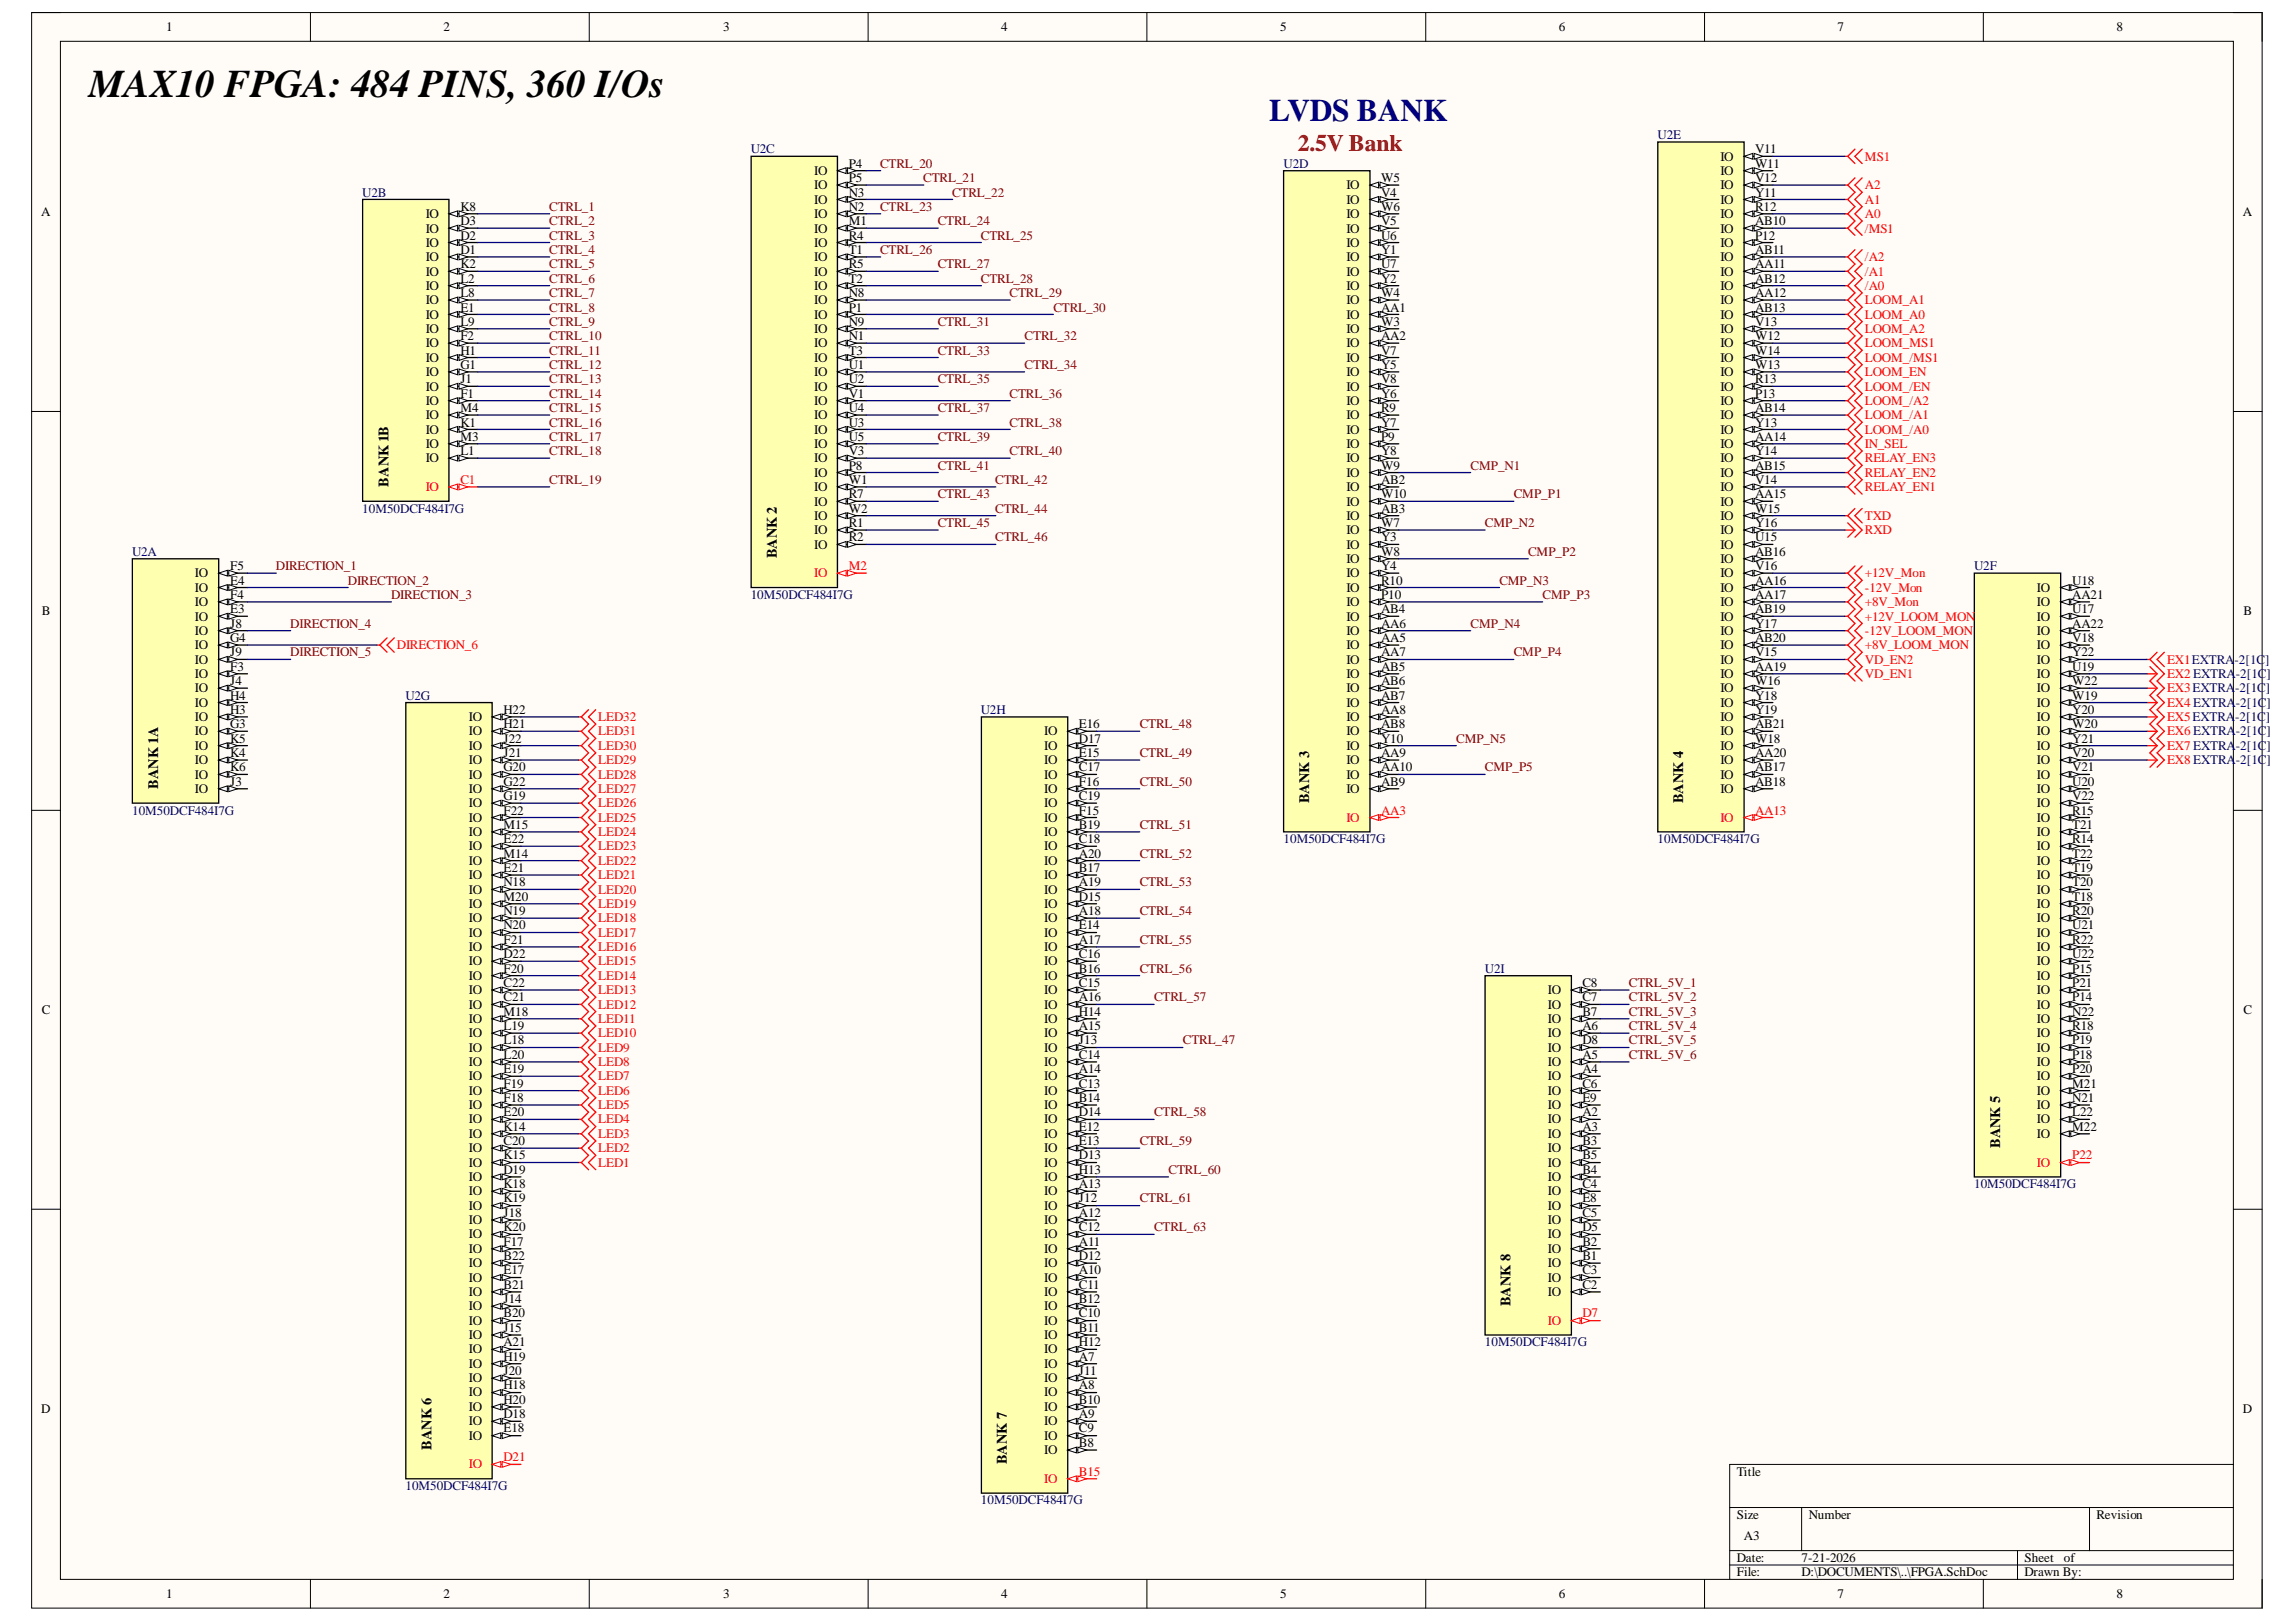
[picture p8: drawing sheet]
<svg xmlns="http://www.w3.org/2000/svg" width="297mm" height="210mm" viewBox="0 0 297 210" stroke-linecap="round" stroke-linejoin="round" font-family="sans-serif">
<defs><g id="words">
<text font-size="5.1" x="11.5" y="12.6">MAX10 FPGA: 484 PINS, 360 I/Os</text>
<text font-size="4.1" fill="#000080" x="164.2" y="15.6">LVDS BANK</text>
<text font-size="3" fill="#900" x="167.9" y="19.5">2.5V Bank</text>
<g font-size="1.9">
<text x="50.2" y="63" transform="rotate(-90 50.2 63)">BANK 1B</text>
<text x="100.5" y="72.3" transform="rotate(-90 100.5 72.3)">BANK 2</text>
<text x="20.5" y="102.1" transform="rotate(-90 20.5 102.1)">BANK 1A</text>
<text x="169.4" y="104" transform="rotate(-90 169.4 104)">BANK 3</text>
<text x="217.7" y="104" transform="rotate(-90 217.7 104)">BANK 4</text>
<text x="258.8" y="148.6" transform="rotate(-90 258.8 148.6)">BANK 5</text>
<text x="195.4" y="169.1" transform="rotate(-90 195.4 169.1)">BANK 8</text>
<text x="55.8" y="187.7" transform="rotate(-90 55.8 187.7)">BANK 6</text>
<text x="130.3" y="189.5" transform="rotate(-90 130.3 189.5)">BANK 7</text>
</g>
<g font-size="1.7">
<text x="21.5" y="4.1">1</text>
<text x="57.4" y="4.1">2</text>
<text x="93.6" y="4.1">3</text>
<text x="129.5" y="4.1">4</text>
<text x="165.6" y="4.1">5</text>
<text x="201.7" y="4.1">6</text>
<text x="237.7" y="4.1">7</text>
<text x="273.8" y="4.1">8</text>
<text x="105.3" y="22.7">IO</text>
<text x="109.8" y="21.7">P4</text>
<text x="109.8" y="23.6">P5</text>
<text x="178.7" y="23.6">W5</text>
<text x="222.6" y="20.8">IO</text>
<text x="222.6" y="22.7">IO</text>
<text x="227.1" y="19.9">V11</text>
<text x="227.1" y="21.7">W11</text>
<text x="227.1" y="23.6">V12</text>
<text x="5.3" y="28">A</text>
<text x="55.1" y="28.2">IO</text>
<text x="59.6" y="27.3">K8</text>
<text x="59.6" y="29.2">D3</text>
<text x="105.3" y="24.5">IO</text>
<text x="105.3" y="26.4">IO</text>
<text x="105.3" y="28.2">IO</text>
<text x="109.8" y="25.4">N3</text>
<text x="109.8" y="27.3">N2</text>
<text x="109.8" y="29.2">M1</text>
<text x="174.2" y="24.5">IO</text>
<text x="174.2" y="26.4">IO</text>
<text x="174.2" y="28.2">IO</text>
<text x="178.7" y="25.4">V4</text>
<text x="178.7" y="27.3">W6</text>
<text x="178.7" y="29.2">V5</text>
<text x="222.6" y="24.5">IO</text>
<text x="222.6" y="26.4">IO</text>
<text x="222.6" y="28.2">IO</text>
<text x="227.1" y="25.4">Y11</text>
<text x="227.1" y="27.3">R12</text>
<text x="227.1" y="29.2">AB10</text>
<text x="290.2" y="28">A</text>
<text x="55.1" y="30.1">IO</text>
<text x="55.1" y="32">IO</text>
<text x="55.1" y="33.8">IO</text>
<text x="55.1" y="35.7">IO</text>
<text x="59.6" y="31">D2</text>
<text x="59.6" y="32.9">D1</text>
<text x="59.6" y="34.7">K2</text>
<text x="105.3" y="30.1">IO</text>
<text x="105.3" y="32">IO</text>
<text x="105.3" y="33.8">IO</text>
<text x="105.3" y="35.7">IO</text>
<text x="109.8" y="31">R4</text>
<text x="109.8" y="32.9">T1</text>
<text x="109.8" y="34.7">R5</text>
<text x="174.2" y="30.1">IO</text>
<text x="174.2" y="32">IO</text>
<text x="174.2" y="33.8">IO</text>
<text x="174.2" y="35.7">IO</text>
<text x="178.7" y="31">U6</text>
<text x="178.7" y="32.9">Y1</text>
<text x="178.7" y="34.7">U7</text>
<text x="222.6" y="30.1">IO</text>
<text x="222.6" y="32">IO</text>
<text x="222.6" y="33.8">IO</text>
<text x="222.6" y="35.7">IO</text>
<text x="227.1" y="31">P12</text>
<text x="227.1" y="32.9">AB11</text>
<text x="227.1" y="34.7">AA11</text>
<text x="55.1" y="37.5">IO</text>
<text x="55.1" y="39.4">IO</text>
<text x="55.1" y="41.2">IO</text>
<text x="59.6" y="36.6">L2</text>
<text x="59.6" y="38.5">L8</text>
<text x="59.6" y="40.3">E1</text>
<text x="105.3" y="37.5">IO</text>
<text x="105.3" y="39.4">IO</text>
<text x="105.3" y="41.2">IO</text>
<text x="109.8" y="36.6">T2</text>
<text x="109.8" y="38.5">N8</text>
<text x="109.8" y="40.3">P1</text>
<text x="174.2" y="37.5">IO</text>
<text x="174.2" y="39.4">IO</text>
<text x="174.2" y="41.2">IO</text>
<text x="178.7" y="36.6">Y2</text>
<text x="178.7" y="38.5">W4</text>
<text x="178.7" y="40.3">AA1</text>
<text x="222.6" y="37.5">IO</text>
<text x="222.6" y="39.4">IO</text>
<text x="222.6" y="41.2">IO</text>
<text x="227.1" y="36.6">AB12</text>
<text x="227.1" y="38.5">AA12</text>
<text x="227.1" y="40.3">AB13</text>
<text x="55.1" y="43.1">IO</text>
<text x="55.1" y="45">IO</text>
<text x="55.1" y="46.8">IO</text>
<text x="59.6" y="42.2">L9</text>
<text x="59.6" y="44">F2</text>
<text x="59.6" y="45.9">H1</text>
<text x="59.6" y="47.8">G1</text>
<text x="105.3" y="43.1">IO</text>
<text x="105.3" y="45">IO</text>
<text x="105.3" y="46.8">IO</text>
<text x="109.8" y="42.2">N9</text>
<text x="109.8" y="44">N1</text>
<text x="109.8" y="45.9">T3</text>
<text x="109.8" y="47.8">U1</text>
<text x="174.2" y="43.1">IO</text>
<text x="174.2" y="45">IO</text>
<text x="174.2" y="46.8">IO</text>
<text x="178.7" y="42.2">W3</text>
<text x="178.7" y="44">AA2</text>
<text x="178.7" y="45.9">V7</text>
<text x="178.7" y="47.8">Y5</text>
<text x="222.6" y="43.1">IO</text>
<text x="222.6" y="45">IO</text>
<text x="222.6" y="46.8">IO</text>
<text x="227.1" y="42.2">V13</text>
<text x="227.1" y="44">W12</text>
<text x="227.1" y="45.9">W14</text>
<text x="227.1" y="47.8">W13</text>
<text x="55.1" y="48.7">IO</text>
<text x="55.1" y="50.5">IO</text>
<text x="55.1" y="52.4">IO</text>
<text x="59.6" y="49.6">J1</text>
<text x="59.6" y="51.5">F1</text>
<text x="59.6" y="53.3">M4</text>
<text x="105.3" y="48.7">IO</text>
<text x="105.3" y="50.5">IO</text>
<text x="105.3" y="52.4">IO</text>
<text x="109.8" y="49.6">U2</text>
<text x="109.8" y="51.5">V1</text>
<text x="109.8" y="53.3">U4</text>
<text x="174.2" y="48.7">IO</text>
<text x="174.2" y="50.5">IO</text>
<text x="174.2" y="52.4">IO</text>
<text x="178.7" y="49.6">V8</text>
<text x="178.7" y="51.5">Y6</text>
<text x="178.7" y="53.3">R9</text>
<text x="222.6" y="48.7">IO</text>
<text x="222.6" y="50.5">IO</text>
<text x="222.6" y="52.4">IO</text>
<text x="227.1" y="49.6">R13</text>
<text x="227.1" y="51.5">P13</text>
<text x="227.1" y="53.3">AB14</text>
<text x="55.1" y="54.3">IO</text>
<text x="55.1" y="56.1">IO</text>
<text x="55.1" y="58">IO</text>
<text x="55.1" y="59.8">IO</text>
<text x="59.6" y="55.2">K1</text>
<text x="59.6" y="57.1">M3</text>
<text x="59.6" y="58.9">L1</text>
<text x="105.3" y="54.3">IO</text>
<text x="105.3" y="56.1">IO</text>
<text x="105.3" y="58">IO</text>
<text x="105.3" y="59.8">IO</text>
<text x="109.8" y="55.2">U3</text>
<text x="109.8" y="57.1">U5</text>
<text x="109.8" y="58.9">V3</text>
<text x="174.2" y="54.3">IO</text>
<text x="174.2" y="56.1">IO</text>
<text x="174.2" y="58">IO</text>
<text x="174.2" y="59.8">IO</text>
<text x="178.7" y="55.2">Y7</text>
<text x="178.7" y="57.1">P9</text>
<text x="178.7" y="58.9">Y8</text>
<text x="222.6" y="54.3">IO</text>
<text x="222.6" y="56.1">IO</text>
<text x="222.6" y="58">IO</text>
<text x="222.6" y="59.8">IO</text>
<text x="227.1" y="55.2">Y13</text>
<text x="227.1" y="57.1">AA14</text>
<text x="227.1" y="58.9">Y14</text>
<text x="105.3" y="61.7">IO</text>
<text x="105.3" y="63.6">IO</text>
<text x="105.3" y="65.4">IO</text>
<text x="109.8" y="60.8">P8</text>
<text x="109.8" y="62.6">W1</text>
<text x="109.8" y="64.5">R7</text>
<text x="174.2" y="61.7">IO</text>
<text x="174.2" y="63.6">IO</text>
<text x="174.2" y="65.4">IO</text>
<text x="178.7" y="60.8">W9</text>
<text x="178.7" y="62.6">AB2</text>
<text x="178.7" y="64.5">W10</text>
<text x="222.6" y="61.7">IO</text>
<text x="222.6" y="63.6">IO</text>
<text x="222.6" y="65.4">IO</text>
<text x="227.1" y="60.8">AB15</text>
<text x="227.1" y="62.6">V14</text>
<text x="227.1" y="64.5">AA15</text>
<text x="105.3" y="67.3">IO</text>
<text x="105.3" y="69.1">IO</text>
<text x="105.3" y="71">IO</text>
<text x="109.8" y="66.4">W2</text>
<text x="109.8" y="68.2">R1</text>
<text x="109.8" y="70.1">R2</text>
<text x="174.2" y="67.3">IO</text>
<text x="174.2" y="69.1">IO</text>
<text x="174.2" y="71">IO</text>
<text x="178.7" y="66.4">AB3</text>
<text x="178.7" y="68.2">W7</text>
<text x="178.7" y="70.1">Y3</text>
<text x="178.7" y="71.9">W8</text>
<text x="222.6" y="67.3">IO</text>
<text x="222.6" y="69.1">IO</text>
<text x="222.6" y="71">IO</text>
<text x="227.1" y="66.4">W15</text>
<text x="227.1" y="68.2">Y16</text>
<text x="227.1" y="70.1">U15</text>
<text x="227.1" y="71.9">AB16</text>
<text x="25.2" y="74.7">IO</text>
<text x="25.2" y="76.6">IO</text>
<text x="29.8" y="73.8">F5</text>
<text x="29.8" y="75.7">E4</text>
<text x="29.8" y="77.5">F4</text>
<text x="174.2" y="72.9">IO</text>
<text x="174.2" y="74.7">IO</text>
<text x="174.2" y="76.6">IO</text>
<text x="178.7" y="73.8">Y4</text>
<text x="178.7" y="75.7">R10</text>
<text x="178.7" y="77.5">P10</text>
<text x="222.6" y="72.9">IO</text>
<text x="222.6" y="74.7">IO</text>
<text x="222.6" y="76.6">IO</text>
<text x="227.1" y="73.8">V16</text>
<text x="227.1" y="75.7">AA16</text>
<text x="227.1" y="77.5">AA17</text>
<text x="263.5" y="76.6">IO</text>
<text x="268.1" y="75.7">U18</text>
<text x="268.1" y="77.5">AA21</text>
<text x="5.4" y="79.6">B</text>
<text x="25.2" y="78.4">IO</text>
<text x="25.2" y="80.3">IO</text>
<text x="25.2" y="82.2">IO</text>
<text x="29.8" y="79.4">E3</text>
<text x="29.8" y="81.2">J8</text>
<text x="29.8" y="83.1">G4</text>
<text x="174.2" y="78.4">IO</text>
<text x="174.2" y="80.3">IO</text>
<text x="174.2" y="82.2">IO</text>
<text x="178.7" y="79.4">AB4</text>
<text x="178.7" y="81.2">AA6</text>
<text x="178.7" y="83.1">AA5</text>
<text x="222.6" y="78.4">IO</text>
<text x="222.6" y="80.3">IO</text>
<text x="222.6" y="82.2">IO</text>
<text x="227.1" y="79.4">AB19</text>
<text x="227.1" y="81.2">Y17</text>
<text x="227.1" y="83.1">AB20</text>
<text x="263.5" y="78.4">IO</text>
<text x="263.5" y="80.3">IO</text>
<text x="263.5" y="82.2">IO</text>
<text x="268.1" y="79.4">U17</text>
<text x="268.1" y="81.2">AA22</text>
<text x="268.1" y="83.1">V18</text>
<text x="290.2" y="79.6">B</text>
<text x="25.2" y="84">IO</text>
<text x="25.2" y="85.9">IO</text>
<text x="25.2" y="87.7">IO</text>
<text x="25.2" y="89.6">IO</text>
<text x="29.8" y="84.9">J9</text>
<text x="29.8" y="86.8">F3</text>
<text x="29.8" y="88.7">J4</text>
<text x="174.2" y="84">IO</text>
<text x="174.2" y="85.9">IO</text>
<text x="174.2" y="87.7">IO</text>
<text x="174.2" y="89.6">IO</text>
<text x="178.7" y="84.9">AA7</text>
<text x="178.7" y="86.8">AB5</text>
<text x="178.7" y="88.7">AB6</text>
<text x="222.6" y="84">IO</text>
<text x="222.6" y="85.9">IO</text>
<text x="222.6" y="87.7">IO</text>
<text x="222.6" y="89.6">IO</text>
<text x="227.1" y="84.9">V15</text>
<text x="227.1" y="86.8">AA19</text>
<text x="227.1" y="88.7">W16</text>
<text x="263.5" y="84">IO</text>
<text x="263.5" y="85.9">IO</text>
<text x="263.5" y="87.7">IO</text>
<text x="263.5" y="89.6">IO</text>
<text x="268.1" y="84.9">Y22</text>
<text x="268.1" y="86.8">U19</text>
<text x="268.1" y="88.7">W22</text>
<text x="25.2" y="91.5">IO</text>
<text x="25.2" y="93.3">IO</text>
<text x="25.2" y="95.2">IO</text>
<text x="29.8" y="90.5">H4</text>
<text x="29.8" y="92.4">H3</text>
<text x="29.8" y="94.2">G3</text>
<text x="60.7" y="93.3">IO</text>
<text x="60.7" y="95.2">IO</text>
<text x="65.1" y="92.4">H22</text>
<text x="65.1" y="94.2">H21</text>
<text x="135.1" y="95.2">IO</text>
<text x="139.6" y="94.2">E16</text>
<text x="174.2" y="91.5">IO</text>
<text x="174.2" y="93.3">IO</text>
<text x="174.2" y="95.2">IO</text>
<text x="178.7" y="90.5">AB7</text>
<text x="178.7" y="92.4">AA8</text>
<text x="178.7" y="94.2">AB8</text>
<text x="222.6" y="91.5">IO</text>
<text x="222.6" y="93.3">IO</text>
<text x="222.6" y="95.2">IO</text>
<text x="227.1" y="90.5">Y18</text>
<text x="227.1" y="92.4">Y19</text>
<text x="227.1" y="94.2">AB21</text>
<text x="263.5" y="91.5">IO</text>
<text x="263.5" y="93.3">IO</text>
<text x="263.5" y="95.2">IO</text>
<text x="268.1" y="90.5">W19</text>
<text x="268.1" y="92.4">Y20</text>
<text x="268.1" y="94.2">W20</text>
<text x="25.2" y="97">IO</text>
<text x="25.2" y="98.9">IO</text>
<text x="25.2" y="100.8">IO</text>
<text x="29.8" y="96.1">K5</text>
<text x="29.8" y="98">K4</text>
<text x="29.8" y="99.8">K6</text>
<text x="29.8" y="101.7">J3</text>
<text x="60.7" y="97">IO</text>
<text x="60.7" y="98.9">IO</text>
<text x="60.7" y="100.8">IO</text>
<text x="65.1" y="96.1">J22</text>
<text x="65.1" y="98">J21</text>
<text x="65.1" y="99.8">G20</text>
<text x="65.1" y="101.7">G22</text>
<text x="135.1" y="97">IO</text>
<text x="135.1" y="98.9">IO</text>
<text x="135.1" y="100.8">IO</text>
<text x="139.6" y="96.1">D17</text>
<text x="139.6" y="98">E15</text>
<text x="139.6" y="99.8">C17</text>
<text x="139.6" y="101.7">F16</text>
<text x="174.2" y="97">IO</text>
<text x="174.2" y="98.9">IO</text>
<text x="174.2" y="100.8">IO</text>
<text x="178.7" y="96.1">Y10</text>
<text x="178.7" y="98">AA9</text>
<text x="178.7" y="99.8">AA10</text>
<text x="178.7" y="101.7">AB9</text>
<text x="222.6" y="97">IO</text>
<text x="222.6" y="98.9">IO</text>
<text x="222.6" y="100.8">IO</text>
<text x="227.1" y="96.1">W18</text>
<text x="227.1" y="98">AA20</text>
<text x="227.1" y="99.8">AB17</text>
<text x="227.1" y="101.7">AB18</text>
<text x="263.5" y="97">IO</text>
<text x="263.5" y="98.9">IO</text>
<text x="263.5" y="100.8">IO</text>
<text x="268.1" y="96.1">Y21</text>
<text x="268.1" y="98">V20</text>
<text x="268.1" y="99.8">V21</text>
<text x="268.1" y="101.7">U20</text>
<text x="25.2" y="102.6">IO</text>
<text x="60.7" y="102.6">IO</text>
<text x="60.7" y="104.5">IO</text>
<text x="60.7" y="106.3">IO</text>
<text x="65.1" y="103.5">G19</text>
<text x="65.1" y="105.4">F22</text>
<text x="65.1" y="107.3">M15</text>
<text x="135.1" y="102.6">IO</text>
<text x="135.1" y="104.5">IO</text>
<text x="135.1" y="106.3">IO</text>
<text x="139.6" y="103.5">C19</text>
<text x="139.6" y="105.4">F15</text>
<text x="139.6" y="107.3">B19</text>
<text x="174.2" y="102.6">IO</text>
<text x="222.6" y="102.6">IO</text>
<text x="263.5" y="102.6">IO</text>
<text x="263.5" y="104.5">IO</text>
<text x="263.5" y="106.3">IO</text>
<text x="268.1" y="103.5">V22</text>
<text x="268.1" y="105.4">R15</text>
<text x="268.1" y="107.3">T21</text>
<text x="60.7" y="108.2">IO</text>
<text x="60.7" y="110.1">IO</text>
<text x="60.7" y="111.9">IO</text>
<text x="60.7" y="113.8">IO</text>
<text x="65.1" y="109.1">E22</text>
<text x="65.1" y="111">M14</text>
<text x="65.1" y="112.8">E21</text>
<text x="135.1" y="108.2">IO</text>
<text x="135.1" y="110.1">IO</text>
<text x="135.1" y="111.9">IO</text>
<text x="135.1" y="113.8">IO</text>
<text x="139.6" y="109.1">C18</text>
<text x="139.6" y="111">A20</text>
<text x="139.6" y="112.8">B17</text>
<text x="263.5" y="108.2">IO</text>
<text x="263.5" y="110.1">IO</text>
<text x="263.5" y="111.9">IO</text>
<text x="263.5" y="113.8">IO</text>
<text x="268.1" y="109.1">R14</text>
<text x="268.1" y="111">T22</text>
<text x="268.1" y="112.8">T19</text>
<text x="60.7" y="115.6">IO</text>
<text x="60.7" y="117.5">IO</text>
<text x="60.7" y="119.4">IO</text>
<text x="65.1" y="114.7">N18</text>
<text x="65.1" y="116.6">M20</text>
<text x="65.1" y="118.4">N19</text>
<text x="135.1" y="115.6">IO</text>
<text x="135.1" y="117.5">IO</text>
<text x="135.1" y="119.4">IO</text>
<text x="139.6" y="114.7">A19</text>
<text x="139.6" y="116.6">D15</text>
<text x="139.6" y="118.4">A18</text>
<text x="263.5" y="115.6">IO</text>
<text x="263.5" y="117.5">IO</text>
<text x="263.5" y="119.4">IO</text>
<text x="268.1" y="114.7">T20</text>
<text x="268.1" y="116.6">T18</text>
<text x="268.1" y="118.4">R20</text>
<text x="60.7" y="121.2">IO</text>
<text x="60.7" y="123.1">IO</text>
<text x="60.7" y="124.9">IO</text>
<text x="65.1" y="120.3">N20</text>
<text x="65.1" y="122.1">F21</text>
<text x="65.1" y="124">D22</text>
<text x="65.1" y="125.9">F20</text>
<text x="135.1" y="121.2">IO</text>
<text x="135.1" y="123.1">IO</text>
<text x="135.1" y="124.9">IO</text>
<text x="139.6" y="120.3">E14</text>
<text x="139.6" y="122.1">A17</text>
<text x="139.6" y="124">C16</text>
<text x="139.6" y="125.9">B16</text>
<text x="263.5" y="121.2">IO</text>
<text x="263.5" y="123.1">IO</text>
<text x="263.5" y="124.9">IO</text>
<text x="268.1" y="120.3">U21</text>
<text x="268.1" y="122.1">R22</text>
<text x="268.1" y="124">U22</text>
<text x="268.1" y="125.9">P15</text>
<text x="5.4" y="131.2">C</text>
<text x="60.7" y="126.8">IO</text>
<text x="60.7" y="128.7">IO</text>
<text x="60.7" y="130.5">IO</text>
<text x="65.1" y="127.7">C22</text>
<text x="65.1" y="129.6">C21</text>
<text x="65.1" y="131.4">M18</text>
<text x="135.1" y="126.8">IO</text>
<text x="135.1" y="128.7">IO</text>
<text x="135.1" y="130.5">IO</text>
<text x="139.6" y="127.7">C15</text>
<text x="139.6" y="129.6">A16</text>
<text x="139.6" y="131.4">H14</text>
<text x="200.2" y="128.7">IO</text>
<text x="200.2" y="130.5">IO</text>
<text x="204.7" y="127.7">C8</text>
<text x="204.7" y="129.6">C7</text>
<text x="204.7" y="131.4">B7</text>
<text x="263.5" y="126.8">IO</text>
<text x="263.5" y="128.7">IO</text>
<text x="263.5" y="130.5">IO</text>
<text x="268.1" y="127.7">P21</text>
<text x="268.1" y="129.6">P14</text>
<text x="268.1" y="131.4">N22</text>
<text x="290.2" y="131.2">C</text>
<text x="60.7" y="132.4">IO</text>
<text x="60.7" y="134.2">IO</text>
<text x="60.7" y="136.1">IO</text>
<text x="60.7" y="137.9">IO</text>
<text x="65.1" y="133.3">L19</text>
<text x="65.1" y="135.2">L18</text>
<text x="65.1" y="137">L20</text>
<text x="135.1" y="132.4">IO</text>
<text x="135.1" y="134.2">IO</text>
<text x="135.1" y="136.1">IO</text>
<text x="135.1" y="137.9">IO</text>
<text x="139.6" y="133.3">A15</text>
<text x="139.6" y="135.2">J13</text>
<text x="139.6" y="137">C14</text>
<text x="200.2" y="132.4">IO</text>
<text x="200.2" y="134.2">IO</text>
<text x="200.2" y="136.1">IO</text>
<text x="200.2" y="137.9">IO</text>
<text x="204.7" y="133.3">A6</text>
<text x="204.7" y="135.2">D8</text>
<text x="204.7" y="137">A5</text>
<text x="263.5" y="132.4">IO</text>
<text x="263.5" y="134.2">IO</text>
<text x="263.5" y="136.1">IO</text>
<text x="263.5" y="137.9">IO</text>
<text x="268.1" y="133.3">R18</text>
<text x="268.1" y="135.2">P19</text>
<text x="268.1" y="137">P18</text>
<text x="60.7" y="139.8">IO</text>
<text x="60.7" y="141.7">IO</text>
<text x="60.7" y="143.5">IO</text>
<text x="65.1" y="138.9">E19</text>
<text x="65.1" y="140.7">F19</text>
<text x="65.1" y="142.6">F18</text>
<text x="135.1" y="139.8">IO</text>
<text x="135.1" y="141.7">IO</text>
<text x="135.1" y="143.5">IO</text>
<text x="139.6" y="138.9">A14</text>
<text x="139.6" y="140.7">C13</text>
<text x="139.6" y="142.6">B14</text>
<text x="200.2" y="139.8">IO</text>
<text x="200.2" y="141.7">IO</text>
<text x="200.2" y="143.5">IO</text>
<text x="204.7" y="138.9">A4</text>
<text x="204.7" y="140.7">C6</text>
<text x="204.7" y="142.6">E9</text>
<text x="263.5" y="139.8">IO</text>
<text x="263.5" y="141.7">IO</text>
<text x="263.5" y="143.5">IO</text>
<text x="268.1" y="138.9">P20</text>
<text x="268.1" y="140.7">M21</text>
<text x="268.1" y="142.6">N21</text>
<text x="60.7" y="145.4">IO</text>
<text x="60.7" y="147.2">IO</text>
<text x="60.7" y="149.1">IO</text>
<text x="65.1" y="144.5">E20</text>
<text x="65.1" y="146.3">K14</text>
<text x="65.1" y="148.2">C20</text>
<text x="135.1" y="145.4">IO</text>
<text x="135.1" y="147.2">IO</text>
<text x="135.1" y="149.1">IO</text>
<text x="139.6" y="144.5">D14</text>
<text x="139.6" y="146.3">E12</text>
<text x="139.6" y="148.2">E13</text>
<text x="200.2" y="145.4">IO</text>
<text x="200.2" y="147.2">IO</text>
<text x="200.2" y="149.1">IO</text>
<text x="204.7" y="144.5">A2</text>
<text x="204.7" y="146.3">A3</text>
<text x="204.7" y="148.2">B3</text>
<text x="263.5" y="145.4">IO</text>
<text x="263.5" y="147.2">IO</text>
<text x="268.1" y="144.5">L22</text>
<text x="268.1" y="146.3">M22</text>
<text x="60.7" y="151">IO</text>
<text x="60.7" y="152.8">IO</text>
<text x="60.7" y="154.7">IO</text>
<text x="65.1" y="150">K15</text>
<text x="65.1" y="151.9">D19</text>
<text x="65.1" y="153.8">K18</text>
<text x="65.1" y="155.6">K19</text>
<text x="135.1" y="151">IO</text>
<text x="135.1" y="152.8">IO</text>
<text x="135.1" y="154.7">IO</text>
<text x="139.6" y="150">D13</text>
<text x="139.6" y="151.9">H13</text>
<text x="139.6" y="153.8">A13</text>
<text x="139.6" y="155.6">J12</text>
<text x="200.2" y="151">IO</text>
<text x="200.2" y="152.8">IO</text>
<text x="200.2" y="154.7">IO</text>
<text x="204.7" y="150">B5</text>
<text x="204.7" y="151.9">B4</text>
<text x="204.7" y="153.8">C4</text>
<text x="204.7" y="155.6">E8</text>
<text x="60.7" y="156.5">IO</text>
<text x="60.7" y="158.4">IO</text>
<text x="60.7" y="160.3">IO</text>
<text x="65.1" y="157.5">J18</text>
<text x="65.1" y="159.3">K20</text>
<text x="65.1" y="161.2">F17</text>
<text x="135.1" y="156.5">IO</text>
<text x="135.1" y="158.4">IO</text>
<text x="135.1" y="160.3">IO</text>
<text x="139.6" y="157.5">A12</text>
<text x="139.6" y="159.3">C12</text>
<text x="139.6" y="161.2">A11</text>
<text x="200.2" y="156.5">IO</text>
<text x="200.2" y="158.4">IO</text>
<text x="200.2" y="160.3">IO</text>
<text x="204.7" y="157.5">C5</text>
<text x="204.7" y="159.3">D5</text>
<text x="204.7" y="161.2">B2</text>
<text x="60.7" y="162.1">IO</text>
<text x="60.7" y="164">IO</text>
<text x="60.7" y="165.8">IO</text>
<text x="60.7" y="167.7">IO</text>
<text x="65.1" y="163.1">B22</text>
<text x="65.1" y="164.9">E17</text>
<text x="65.1" y="166.8">B21</text>
<text x="135.1" y="162.1">IO</text>
<text x="135.1" y="164">IO</text>
<text x="135.1" y="165.8">IO</text>
<text x="135.1" y="167.7">IO</text>
<text x="139.6" y="163.1">D12</text>
<text x="139.6" y="164.9">A10</text>
<text x="139.6" y="166.8">C11</text>
<text x="200.2" y="162.1">IO</text>
<text x="200.2" y="164">IO</text>
<text x="200.2" y="165.8">IO</text>
<text x="200.2" y="167.7">IO</text>
<text x="204.7" y="163.1">B1</text>
<text x="204.7" y="164.9">C3</text>
<text x="204.7" y="166.8">C2</text>
<text x="60.7" y="169.6">IO</text>
<text x="60.7" y="171.4">IO</text>
<text x="60.7" y="173.3">IO</text>
<text x="65.1" y="168.6">J14</text>
<text x="65.1" y="170.5">B20</text>
<text x="65.1" y="172.4">J15</text>
<text x="135.1" y="169.6">IO</text>
<text x="135.1" y="171.4">IO</text>
<text x="135.1" y="173.3">IO</text>
<text x="139.6" y="168.6">B12</text>
<text x="139.6" y="170.5">C10</text>
<text x="139.6" y="172.4">B11</text>
<text x="60.7" y="175.1">IO</text>
<text x="60.7" y="177">IO</text>
<text x="60.7" y="178.9">IO</text>
<text x="65.1" y="174.2">A21</text>
<text x="65.1" y="176.1">H19</text>
<text x="65.1" y="177.9">J20</text>
<text x="65.1" y="179.8">H18</text>
<text x="135.1" y="175.1">IO</text>
<text x="135.1" y="177">IO</text>
<text x="135.1" y="178.9">IO</text>
<text x="139.6" y="174.2">H12</text>
<text x="139.6" y="176.1">A7</text>
<text x="139.6" y="177.9">J11</text>
<text x="139.6" y="179.8">A8</text>
<text x="5.3" y="182.8">D</text>
<text x="60.7" y="180.7">IO</text>
<text x="60.7" y="182.6">IO</text>
<text x="60.7" y="184.4">IO</text>
<text x="65.1" y="181.6">H20</text>
<text x="65.1" y="183.5">D18</text>
<text x="65.1" y="185.4">E18</text>
<text x="135.1" y="180.7">IO</text>
<text x="135.1" y="182.6">IO</text>
<text x="135.1" y="184.4">IO</text>
<text x="139.6" y="181.6">B10</text>
<text x="139.6" y="183.5">A9</text>
<text x="139.6" y="185.4">C9</text>
<text x="290.2" y="182.8">D</text>
<text x="60.7" y="186.3">IO</text>
<text x="135.1" y="186.3">IO</text>
<text x="135.1" y="188.2">IO</text>
<text x="139.6" y="187.2">B8</text>
<text x="224.7" y="190.9">Title</text>
<text x="224.7" y="196.5">Size</text>
<text x="234" y="196.5">Number</text>
<text x="271.2" y="196.5">Revision</text>
<text x="224.7" y="202.1">Date:</text>
<text x="224.7" y="204">File:</text>
<text x="225.6" y="199.3">A3</text>
<text x="233.1" y="202.1">7-21-2026</text>
<text x="233.1" y="204">D:\DOCUMENTS\..\FPGA.SchDoc</text>
<text x="261.9" y="202.1">Sheet</text>
<text x="261.9" y="204">Drawn By:</text>
<text x="267" y="202.1">of</text>
<text x="21.5" y="206.8">1</text>
<text x="57.4" y="206.8">2</text>
<text x="93.6" y="206.8">3</text>
<text x="129.5" y="206.8">4</text>
<text x="165.6" y="206.8">5</text>
<text x="201.7" y="206.8">6</text>
<text x="237.7" y="206.8">7</text>
<text x="273.8" y="206.8">8</text>
</g>
<g font-size="1.7" fill="#000080">
<text x="97.1" y="19.9">U2C</text>
<text x="166.1" y="21.7">U2D</text>
<text x="214.5" y="18">U2E</text>
<text x="46.9" y="25.4">U2B</text>
<text x="17.1" y="71.9">U2A</text>
<text x="46.9" y="66.4">10M50DCF484I7G</text>
<text x="97.1" y="77.5">10M50DCF484I7G</text>
<text x="255.4" y="73.8">U2F</text>
<text x="289.1" y="85.9">-2[1C</text>
<text x="289.1" y="89.6">-2[1C</text>
<text x="289.2" y="87.7">-2[1C]</text>
<text x="293" y="85.9">]</text>
<text x="293.1" y="89.6">]</text>
<text x="52.4" y="90.5">U2G</text>
<text x="126.9" y="92.4">U2H</text>
<text x="289.1" y="93.3">-2[1C</text>
<text x="289.2" y="91.5">-2[1C]</text>
<text x="289.2" y="95.2">-2[1C]</text>
<text x="293.1" y="93.3">]</text>
<text x="289.2" y="97">-2[1C]</text>
<text x="289.2" y="98.9">-2[1C]</text>
<text x="17.1" y="105.4">10M50DCF484I7G</text>
<text x="166.1" y="109.1">10M50DCF484I7G</text>
<text x="214.5" y="109.1">10M50DCF484I7G</text>
<text x="192.1" y="125.9">U2I</text>
<text x="255.4" y="153.8">10M50DCF484I7G</text>
<text x="192.1" y="174.2">10M50DCF484I7G</text>
<text x="52.4" y="192.8">10M50DCF484I7G</text>
<text x="126.9" y="194.7">10M50DCF484I7G</text>
</g>
<g font-size="1.7" fill="#800000">
<text x="113.9" y="21.7">CTRL_20</text>
<text x="119.4" y="23.6">CTRL_21</text>
<text x="71.1" y="27.3">CTRL_1</text>
<text x="71.1" y="29.2">CTRL_2</text>
<text x="113.9" y="27.3">CTRL_23</text>
<text x="121.3" y="29.2">CTRL_24</text>
<text x="123.2" y="25.4">CTRL_22</text>
<text x="71.1" y="31">CTRL_3</text>
<text x="71.1" y="32.9">CTRL_4</text>
<text x="71.1" y="34.7">CTRL_5</text>
<text x="113.9" y="32.9">CTRL_26</text>
<text x="121.3" y="34.7">CTRL_27</text>
<text x="126.9" y="31">CTRL_25</text>
<text x="71.1" y="36.6">CTRL_6</text>
<text x="71.1" y="38.5">CTRL_7</text>
<text x="71.1" y="40.3">CTRL_8</text>
<text x="126.9" y="36.6">CTRL_28</text>
<text x="130.6" y="38.5">CTRL_29</text>
<text x="136.3" y="40.3">CTRL_30</text>
<text x="71.1" y="42.2">CTRL_9</text>
<text x="71.1" y="44">CTRL_10</text>
<text x="71.1" y="45.9">CTRL_11</text>
<text x="71.1" y="47.8">CTRL_12</text>
<text x="121.3" y="42.2">CTRL_31</text>
<text x="121.3" y="45.9">CTRL_33</text>
<text x="132.6" y="44">CTRL_32</text>
<text x="132.6" y="47.8">CTRL_34</text>
<text x="71.1" y="49.6">CTRL_13</text>
<text x="71.1" y="51.5">CTRL_14</text>
<text x="71.1" y="53.3">CTRL_15</text>
<text x="121.3" y="49.6">CTRL_35</text>
<text x="121.3" y="53.3">CTRL_37</text>
<text x="130.6" y="51.5">CTRL_36</text>
<text x="71.1" y="55.2">CTRL_16</text>
<text x="71.1" y="57.1">CTRL_17</text>
<text x="71.1" y="58.9">CTRL_18</text>
<text x="121.3" y="57.1">CTRL_39</text>
<text x="130.6" y="55.2">CTRL_38</text>
<text x="130.6" y="58.9">CTRL_40</text>
<text x="71.1" y="62.6">CTRL_19</text>
<text x="121.3" y="60.8">CTRL_41</text>
<text x="121.3" y="64.5">CTRL_43</text>
<text x="128.8" y="62.6">CTRL_42</text>
<text x="190.3" y="60.8">CMP_N1</text>
<text x="195.8" y="64.5">CMP_P1</text>
<text x="121.3" y="68.2">CTRL_45</text>
<text x="128.8" y="66.4">CTRL_44</text>
<text x="128.8" y="70.1">CTRL_46</text>
<text x="192.1" y="68.2">CMP_N2</text>
<text x="197.7" y="71.9">CMP_P2</text>
<text x="35.7" y="73.8">DIRECTION_1</text>
<text x="45" y="75.7">DIRECTION_2</text>
<text x="50.6" y="77.5">DIRECTION_3</text>
<text x="194" y="75.7">CMP_N3</text>
<text x="199.6" y="77.5">CMP_P3</text>
<text x="37.6" y="81.2">DIRECTION_4</text>
<text x="190.3" y="81.2">CMP_N4</text>
<text x="37.6" y="84.9">DIRECTION_5</text>
<text x="195.8" y="84.9">CMP_P4</text>
<text x="147.5" y="94.2">CTRL_48</text>
<text x="147.5" y="98">CTRL_49</text>
<text x="147.5" y="101.7">CTRL_50</text>
<text x="188.4" y="96.1">CMP_N5</text>
<text x="192.1" y="99.8">CMP_P5</text>
<text x="147.5" y="107.3">CTRL_51</text>
<text x="147.5" y="111">CTRL_52</text>
<text x="147.5" y="114.7">CTRL_53</text>
<text x="147.5" y="118.4">CTRL_54</text>
<text x="147.5" y="122.1">CTRL_55</text>
<text x="147.5" y="125.9">CTRL_56</text>
<text x="149.3" y="129.6">CTRL_57</text>
<text x="210.7" y="127.7">CTRL_5V_1</text>
<text x="210.7" y="129.6">CTRL_5V_2</text>
<text x="210.7" y="131.4">CTRL_5V_3</text>
<text x="153" y="135.2">CTRL_47</text>
<text x="210.7" y="133.3">CTRL_5V_4</text>
<text x="210.7" y="135.2">CTRL_5V_5</text>
<text x="210.7" y="137">CTRL_5V_6</text>
<text x="147.5" y="148.2">CTRL_59</text>
<text x="149.3" y="144.5">CTRL_58</text>
<text x="147.5" y="155.6">CTRL_61</text>
<text x="151.2" y="151.9">CTRL_60</text>
<text x="149.3" y="159.3">CTRL_63</text>
</g>
<g font-size="1.7" fill="#f00">
<text x="241.3" y="20.8">MS1</text>
<text x="241.3" y="28.2">A0</text>
<text x="241.3" y="26.4">A1</text>
<text x="241.3" y="24.5">A2</text>
<text x="241.3" y="35.7">/A1</text>
<text x="241.3" y="33.8">/A2</text>
<text x="241.3" y="30.1">/MS1</text>
<text x="241.3" y="37.5">/A0</text>
<text x="241.3" y="41.2">LOOM_A0</text>
<text x="241.3" y="39.4">LOOM_A1</text>
<text x="241.3" y="43.1">LOOM_A2</text>
<text x="241.3" y="45">LOOM_MS1</text>
<text x="241.3" y="46.8">LOOM_/MS1</text>
<text x="241.3" y="52.4">LOOM_/A2</text>
<text x="241.3" y="48.7">LOOM_EN</text>
<text x="241.3" y="50.5">LOOM_/EN</text>
<text x="241.3" y="59.8">RELAY_EN3</text>
<text x="241.3" y="58">IN_SEL</text>
<text x="241.3" y="56.1">LOOM_/A0</text>
<text x="241.3" y="54.3">LOOM_/A1</text>
<text x="55.1" y="63.6">IO</text>
<text x="59.6" y="62.6">C1</text>
<text x="241.3" y="63.6">RELAY_EN1</text>
<text x="241.3" y="61.7">RELAY_EN2</text>
<text x="241.3" y="69.1">RXD</text>
<text x="241.3" y="67.3">TXD</text>
<text x="105.3" y="74.7">IO</text>
<text x="109.8" y="73.8">M2</text>
<text x="241.3" y="74.7">+12V_Mon</text>
<text x="241.3" y="76.6">-12V_Mon</text>
<text x="241.3" y="78.4">+8V_Mon</text>
<text x="241.3" y="80.3">+12V_LOOM_MON</text>
<text x="241.3" y="82.2">-12V_LOOM_MON</text>
<text x="51.3" y="84">DIRECTION_6</text>
<text x="241.3" y="84">+8V_LOOM_MON</text>
<text x="241.3" y="87.7">VD_EN1</text>
<text x="241.3" y="85.9">VD_EN2</text>
<text x="280.4" y="87.7">EX2 EXTRA</text>
<text x="280.4" y="85.9">EX1EXTRA</text>
<text x="280.4" y="89.6">EX3EXTRA</text>
<text x="77.4" y="95.2">LED31</text>
<text x="77.4" y="93.3">LED32</text>
<text x="280.4" y="91.5">EX4 EXTRA</text>
<text x="280.4" y="93.3">EX5EXTRA</text>
<text x="280.4" y="95.2">EX6 EXTRA</text>
<text x="77.4" y="100.8">LED28</text>
<text x="77.4" y="98.9">LED29</text>
<text x="77.4" y="97">LED30</text>
<text x="280.4" y="97">EX7 EXTRA</text>
<text x="280.4" y="98.9">EX8 EXTRA</text>
<text x="77.4" y="106.3">LED25</text>
<text x="77.4" y="104.5">LED26</text>
<text x="77.4" y="102.6">LED27</text>
<text x="174.2" y="106.3">IO</text>
<text x="178.7" y="105.4">AA3</text>
<text x="222.6" y="106.3">IO</text>
<text x="227.1" y="105.4">AA13</text>
<text x="77.4" y="113.8">LED21</text>
<text x="77.4" y="111.9">LED22</text>
<text x="77.4" y="110.1">LED23</text>
<text x="77.4" y="108.2">LED24</text>
<text x="77.4" y="119.4">LED18</text>
<text x="77.4" y="117.5">LED19</text>
<text x="77.4" y="115.6">LED20</text>
<text x="77.4" y="124.9">LED15</text>
<text x="77.4" y="123.1">LED16</text>
<text x="77.4" y="121.2">LED17</text>
<text x="77.4" y="130.5">LED12</text>
<text x="77.4" y="128.7">LED13</text>
<text x="77.4" y="126.8">LED14</text>
<text x="77.4" y="137.9">LED8</text>
<text x="77.4" y="136.1">LED9</text>
<text x="77.4" y="134.2">LED10</text>
<text x="77.4" y="132.4">LED11</text>
<text x="77.4" y="143.5">LED5</text>
<text x="77.4" y="141.7">LED6</text>
<text x="77.4" y="139.8">LED7</text>
<text x="77.4" y="149.1">LED2</text>
<text x="77.4" y="147.2">LED3</text>
<text x="77.4" y="145.4">LED4</text>
<text x="77.4" y="151">LED1</text>
<text x="263.5" y="151">IO</text>
<text x="268.1" y="150">P22</text>
<text x="200.2" y="171.4">IO</text>
<text x="204.7" y="170.5">D7</text>
<text x="60.7" y="190">IO</text>
<text x="65.1" y="189.1">D21</text>
<text x="135.1" y="191.9">IO</text>
<text x="139.6" y="190.9">B15</text>
</g>
</g></defs>
<path d="M4.1 1.6h288.6v206.5h-288.6z" fill-rule="evenodd" fill="#fffcf8"/>
<path d="M4.1 1.6h288.6v206.5h-288.6z" fill="none" stroke="#000" stroke-width=".13"/>
<path d="M7.8 5.3h281.1v199.1h-281.1z" fill-rule="evenodd" fill="#fffcf8"/>
<g fill="none" stroke="#000" stroke-width=".13">
<path d="M4.1 1.6h3.7M7.8 5.3h281.1v199.1h-281.1zM40.2 1.6v3.7M76.2 1.6v3.7M112.3 1.6v3.7M148.4 1.6v3.7M184.5 1.6v3.7M220.5 1.6v3.7M256.6 1.6v3.7M288.9 1.6h3.8v3.7M4.1 53.2h3.7M288.9 53.3h3.8"/>
<path d="M4.1 104.9h3.7M288.9 104.9h3.8M4.1 156.5h3.7M288.9 156.5h3.8M223.8 195.1h65.1M233.1 195.1v5.6M270.3 195.1v5.6M288.9 189.5h-65.1v14.9M40.2 204.4v3.7M76.2 204.4v3.7M112.3 204.4v3.7M148.4 204.4v3.7"/>
<path d="M184.5 204.4v3.7M220.5 204.4v3.7M223.8 200.7h65.1M223.8 202.5h65.1M256.6 204.4v3.7M261 200.7v3.7M292.7 204.4v3.7"/>
</g>
<path d="M17.1 72.3h11.2v31.6h-11.2z" fill-rule="evenodd" fill="#ffffb0"/>
<path d="M17.1 72.3h11.2v31.6h-11.2zM28.3 74.2h3.7" fill="none" stroke="#000" stroke-width=".17"/>
<path d="M28.3 74.2l1.1-.4v.7z" fill="#f8fcff"/>
<path d="M28.3 74.2l1.1-.4v.7z" fill="none" stroke="#000" stroke-width=".13"/>
<path d="M29.6 73.8l1.1 .4-1.1 .3z" fill="#f8fcff"/>
<path d="M29.6 73.8l1.1 .4-1.1 .3z" fill="none" stroke="#000" stroke-width=".13"/>
<path d="M28.3 76h3.7" fill="none" stroke="#000" stroke-width=".17"/>
<path d="M28.3 76l1.1-.3v.7z" fill="#f8fcff"/>
<path d="M28.3 76l1.1-.3v.7z" fill="none" stroke="#000" stroke-width=".13"/>
<path d="M29.6 75.7l1.1 .3-1.1 .4z" fill="#f8fcff"/>
<path d="M29.6 75.7l1.1 .3-1.1 .4z" fill="none" stroke="#000" stroke-width=".13"/>
<path d="M28.3 77.9h3.7" fill="none" stroke="#000" stroke-width=".17"/>
<path d="M28.3 77.9l1.1-.4v.8z" fill="#f8fcff"/>
<path d="M28.3 77.9l1.1-.4v.8z" fill="none" stroke="#000" stroke-width=".13"/>
<path d="M29.6 77.5l1.1 .4-1.1 .4z" fill="#f8fcff"/>
<path d="M29.6 77.5l1.1 .4-1.1 .4z" fill="none" stroke="#000" stroke-width=".13"/>
<path d="M28.3 79.8h3.7" fill="none" stroke="#000" stroke-width=".17"/>
<path d="M28.3 79.8l1.1-.4v.7z" fill="#f8fcff"/>
<path d="M28.3 79.8l1.1-.4v.7z" fill="none" stroke="#000" stroke-width=".13"/>
<path d="M29.6 79.4l1.1 .4-1.1 .3z" fill="#f8fcff"/>
<path d="M29.6 79.4l1.1 .4-1.1 .3z" fill="none" stroke="#000" stroke-width=".13"/>
<path d="M28.3 81.6h3.7" fill="none" stroke="#000" stroke-width=".17"/>
<path d="M28.3 81.6l1.1-.4v.8z" fill="#f8fcff"/>
<path d="M28.3 81.6l1.1-.4v.8z" fill="none" stroke="#000" stroke-width=".13"/>
<path d="M29.6 81.2l1.1 .4-1.1 .4z" fill="#f8fcff"/>
<path d="M29.6 81.2l1.1 .4-1.1 .4z" fill="none" stroke="#000" stroke-width=".13"/>
<path d="M28.3 83.5h3.7" fill="none" stroke="#000" stroke-width=".17"/>
<path d="M28.3 83.5l1.1-.4v.7z" fill="#f8fcff"/>
<path d="M28.3 83.5l1.1-.4v.7z" fill="none" stroke="#000" stroke-width=".13"/>
<path d="M29.6 83.1l1.1 .4-1.1 .3z" fill="#f8fcff"/>
<path d="M29.6 83.1l1.1 .4-1.1 .3z" fill="none" stroke="#000" stroke-width=".13"/>
<path d="M28.3 85.3h3.7" fill="none" stroke="#000" stroke-width=".17"/>
<path d="M28.3 85.3l1.1-.3v.7z" fill="#f8fcff"/>
<path d="M28.3 85.3l1.1-.3v.7z" fill="none" stroke="#000" stroke-width=".13"/>
<path d="M29.6 85l1.1 .3-1.1 .4z" fill="#f8fcff"/>
<path d="M29.6 85l1.1 .3-1.1 .4z" fill="none" stroke="#000" stroke-width=".13"/>
<path d="M28.3 87.2h3.7" fill="none" stroke="#000" stroke-width=".17"/>
<path d="M28.3 87.2l1.1-.4v.8z" fill="#f8fcff"/>
<path d="M28.3 87.2l1.1-.4v.8z" fill="none" stroke="#000" stroke-width=".13"/>
<path d="M29.6 86.8l1.1 .4-1.1 .4z" fill="#f8fcff"/>
<path d="M29.6 86.8l1.1 .4-1.1 .4z" fill="none" stroke="#000" stroke-width=".13"/>
<path d="M28.3 89.1h3.7" fill="none" stroke="#000" stroke-width=".17"/>
<path d="M28.3 89.1l1.1-.4v.7z" fill="#f8fcff"/>
<path d="M28.3 89.1l1.1-.4v.7z" fill="none" stroke="#000" stroke-width=".13"/>
<path d="M29.6 88.7l1.1 .4-1.1 .3z" fill="#f8fcff"/>
<path d="M29.6 88.7l1.1 .4-1.1 .3z" fill="none" stroke="#000" stroke-width=".13"/>
<path d="M28.3 90.9h3.7" fill="none" stroke="#000" stroke-width=".17"/>
<path d="M28.3 90.9l1.1-.4v.8z" fill="#f8fcff"/>
<path d="M28.3 90.9l1.1-.4v.8z" fill="none" stroke="#000" stroke-width=".13"/>
<path d="M29.6 90.5l1.1 .4-1.1 .4z" fill="#f8fcff"/>
<path d="M29.6 90.5l1.1 .4-1.1 .4z" fill="none" stroke="#000" stroke-width=".13"/>
<path d="M28.3 92.8h3.7" fill="none" stroke="#000" stroke-width=".17"/>
<path d="M28.3 92.8l1.1-.4v.7z" fill="#f8fcff"/>
<path d="M28.3 92.8l1.1-.4v.7z" fill="none" stroke="#000" stroke-width=".13"/>
<path d="M29.6 92.4l1.1 .4-1.1 .3z" fill="#f8fcff"/>
<path d="M29.6 92.4l1.1 .4-1.1 .3z" fill="none" stroke="#000" stroke-width=".13"/>
<path d="M28.3 94.6h3.7" fill="none" stroke="#000" stroke-width=".17"/>
<path d="M28.3 94.6l1.1-.3v.7z" fill="#f8fcff"/>
<path d="M28.3 94.6l1.1-.3v.7z" fill="none" stroke="#000" stroke-width=".13"/>
<path d="M29.6 94.3l1.1 .3-1.1 .4z" fill="#f8fcff"/>
<path d="M29.6 94.3l1.1 .3-1.1 .4z" fill="none" stroke="#000" stroke-width=".13"/>
<path d="M28.3 96.5h3.7" fill="none" stroke="#000" stroke-width=".17"/>
<path d="M28.3 96.5l1.1-.4v.8z" fill="#f8fcff"/>
<path d="M28.3 96.5l1.1-.4v.8z" fill="none" stroke="#000" stroke-width=".13"/>
<path d="M29.6 96.1l1.1 .4-1.1 .4z" fill="#f8fcff"/>
<path d="M29.6 96.1l1.1 .4-1.1 .4z" fill="none" stroke="#000" stroke-width=".13"/>
<path d="M28.3 98.4h3.7" fill="none" stroke="#000" stroke-width=".17"/>
<path d="M28.3 98.4l1.1-.4v.7z" fill="#f8fcff"/>
<path d="M28.3 98.4l1.1-.4v.7z" fill="none" stroke="#000" stroke-width=".13"/>
<path d="M29.6 98l1.1 .4-1.1 .3z" fill="#f8fcff"/>
<path d="M29.6 98l1.1 .4-1.1 .3z" fill="none" stroke="#000" stroke-width=".13"/>
<path d="M28.3 100.2h3.7" fill="none" stroke="#000" stroke-width=".17"/>
<path d="M28.3 100.2l1.1-.4v.8z" fill="#f8fcff"/>
<path d="M28.3 100.2l1.1-.4v.8z" fill="none" stroke="#000" stroke-width=".13"/>
<path d="M29.6 99.8l1.1 .4-1.1 .4z" fill="#f8fcff"/>
<path d="M29.6 99.8l1.1 .4-1.1 .4z" fill="none" stroke="#000" stroke-width=".13"/>
<path d="M28.3 102.1h3.7" fill="none" stroke="#000" stroke-width=".17"/>
<path d="M28.3 102.1l1.1-.4v.7z" fill="#f8fcff"/>
<path d="M28.3 102.1l1.1-.4v.7z" fill="none" stroke="#000" stroke-width=".13"/>
<path d="M29.6 101.7l1.1 .4-1.1 .3z" fill="#f8fcff"/>
<path d="M29.6 101.7l1.1 .4-1.1 .3z" fill="none" stroke="#000" stroke-width=".13"/>
<path d="M46.9 25.8h11.2v39.1h-11.2z" fill-rule="evenodd" fill="#ffffb0"/>
<path d="M46.9 25.8h11.2v39.1h-11.2zM58.1 27.7h3.7" fill="none" stroke="#000" stroke-width=".17"/>
<path d="M58.1 27.7l1.1-.4v.7z" fill="#f8fcff"/>
<path d="M58.1 27.7l1.1-.4v.7z" fill="none" stroke="#000" stroke-width=".13"/>
<path d="M59.4 27.3l1.1 .4-1.1 .3z" fill="#f8fcff"/>
<path d="M59.4 27.3l1.1 .4-1.1 .3z" fill="none" stroke="#000" stroke-width=".13"/>
<path d="M58.1 29.5h3.7" fill="none" stroke="#000" stroke-width=".17"/>
<path d="M58.1 29.5l1.1-.3v.7z" fill="#f8fcff"/>
<path d="M58.1 29.5l1.1-.3v.7z" fill="none" stroke="#000" stroke-width=".13"/>
<path d="M59.4 29.2l1.1 .3-1.1 .4z" fill="#f8fcff"/>
<path d="M59.4 29.2l1.1 .3-1.1 .4z" fill="none" stroke="#000" stroke-width=".13"/>
<path d="M58.1 31.4h3.7" fill="none" stroke="#000" stroke-width=".17"/>
<path d="M58.1 31.4l1.1-.4v.8z" fill="#f8fcff"/>
<path d="M58.1 31.4l1.1-.4v.8z" fill="none" stroke="#000" stroke-width=".13"/>
<path d="M59.4 31l1.1 .4-1.1 .4z" fill="#f8fcff"/>
<path d="M59.4 31l1.1 .4-1.1 .4z" fill="none" stroke="#000" stroke-width=".13"/>
<path d="M58.1 33.3h3.7" fill="none" stroke="#000" stroke-width=".17"/>
<path d="M58.1 33.3l1.1-.4v.7z" fill="#f8fcff"/>
<path d="M58.1 33.3l1.1-.4v.7z" fill="none" stroke="#000" stroke-width=".13"/>
<path d="M59.4 32.9l1.1 .4-1.1 .3z" fill="#f8fcff"/>
<path d="M59.4 32.9l1.1 .4-1.1 .3z" fill="none" stroke="#000" stroke-width=".13"/>
<path d="M58.1 35.1h3.7" fill="none" stroke="#000" stroke-width=".17"/>
<path d="M58.1 35.1l1.1-.4v.8z" fill="#f8fcff"/>
<path d="M58.1 35.1l1.1-.4v.8z" fill="none" stroke="#000" stroke-width=".13"/>
<path d="M59.4 34.7l1.1 .4-1.1 .4z" fill="#f8fcff"/>
<path d="M59.4 34.7l1.1 .4-1.1 .4z" fill="none" stroke="#000" stroke-width=".13"/>
<path d="M58.1 37h3.7" fill="none" stroke="#000" stroke-width=".17"/>
<path d="M58.1 37l1.1-.4v.7z" fill="#f8fcff"/>
<path d="M58.1 37l1.1-.4v.7z" fill="none" stroke="#000" stroke-width=".13"/>
<path d="M59.4 36.6l1.1 .4-1.1 .3z" fill="#f8fcff"/>
<path d="M59.4 36.6l1.1 .4-1.1 .3z" fill="none" stroke="#000" stroke-width=".13"/>
<path d="M58.1 38.8h3.7" fill="none" stroke="#000" stroke-width=".17"/>
<path d="M58.1 38.8l1.1-.3v.7z" fill="#f8fcff"/>
<path d="M58.1 38.8l1.1-.3v.7z" fill="none" stroke="#000" stroke-width=".13"/>
<path d="M59.4 38.5l1.1 .3-1.1 .4z" fill="#f8fcff"/>
<path d="M59.4 38.5l1.1 .3-1.1 .4z" fill="none" stroke="#000" stroke-width=".13"/>
<path d="M58.1 40.7h3.7" fill="none" stroke="#000" stroke-width=".17"/>
<path d="M58.1 40.7l1.1-.4v.8z" fill="#f8fcff"/>
<path d="M58.1 40.7l1.1-.4v.8z" fill="none" stroke="#000" stroke-width=".13"/>
<path d="M59.4 40.3l1.1 .4-1.1 .4z" fill="#f8fcff"/>
<path d="M59.4 40.3l1.1 .4-1.1 .4z" fill="none" stroke="#000" stroke-width=".13"/>
<path d="M58.1 42.5h3.7" fill="none" stroke="#000" stroke-width=".17"/>
<path d="M58.1 42.5l1.1-.3v.7z" fill="#f8fcff"/>
<path d="M58.1 42.5l1.1-.3v.7z" fill="none" stroke="#000" stroke-width=".13"/>
<path d="M59.4 42.2l1.1 .3-1.1 .4z" fill="#f8fcff"/>
<path d="M59.4 42.2l1.1 .3-1.1 .4z" fill="none" stroke="#000" stroke-width=".13"/>
<path d="M58.1 44.4h3.7" fill="none" stroke="#000" stroke-width=".17"/>
<path d="M58.1 44.4l1.1-.4v.8z" fill="#f8fcff"/>
<path d="M58.1 44.4l1.1-.4v.8z" fill="none" stroke="#000" stroke-width=".13"/>
<path d="M59.4 44l1.1 .4-1.1 .4z" fill="#f8fcff"/>
<path d="M59.4 44l1.1 .4-1.1 .4z" fill="none" stroke="#000" stroke-width=".13"/>
<path d="M58.1 46.3h3.7" fill="none" stroke="#000" stroke-width=".17"/>
<path d="M58.1 46.3l1.1-.4v.7z" fill="#f8fcff"/>
<path d="M58.1 46.3l1.1-.4v.7z" fill="none" stroke="#000" stroke-width=".13"/>
<path d="M59.4 45.9l1.1 .4-1.1 .3z" fill="#f8fcff"/>
<path d="M59.4 45.9l1.1 .4-1.1 .3z" fill="none" stroke="#000" stroke-width=".13"/>
<path d="M58.1 48.1h3.7" fill="none" stroke="#000" stroke-width=".17"/>
<path d="M58.1 48.1l1.1-.3v.7z" fill="#f8fcff"/>
<path d="M58.1 48.1l1.1-.3v.7z" fill="none" stroke="#000" stroke-width=".13"/>
<path d="M59.4 47.8l1.1 .3-1.1 .4z" fill="#f8fcff"/>
<path d="M59.4 47.8l1.1 .3-1.1 .4z" fill="none" stroke="#000" stroke-width=".13"/>
<path d="M58.1 50h3.7" fill="none" stroke="#000" stroke-width=".17"/>
<path d="M58.1 50l1.1-.4v.8z" fill="#f8fcff"/>
<path d="M58.1 50l1.1-.4v.8z" fill="none" stroke="#000" stroke-width=".13"/>
<path d="M59.4 49.6l1.1 .4-1.1 .4z" fill="#f8fcff"/>
<path d="M59.4 49.6l1.1 .4-1.1 .4z" fill="none" stroke="#000" stroke-width=".13"/>
<path d="M58.1 51.9h3.7" fill="none" stroke="#000" stroke-width=".17"/>
<path d="M58.1 51.9l1.1-.4v.7z" fill="#f8fcff"/>
<path d="M58.1 51.9l1.1-.4v.7z" fill="none" stroke="#000" stroke-width=".13"/>
<path d="M59.4 51.5l1.1 .4-1.1 .3z" fill="#f8fcff"/>
<path d="M59.4 51.5l1.1 .4-1.1 .3z" fill="none" stroke="#000" stroke-width=".13"/>
<path d="M58.1 53.7h3.7" fill="none" stroke="#000" stroke-width=".17"/>
<path d="M58.1 53.7l1.1-.4v.8z" fill="#f8fcff"/>
<path d="M58.1 53.7l1.1-.4v.8z" fill="none" stroke="#000" stroke-width=".13"/>
<path d="M59.4 53.3l1.1 .4-1.1 .4z" fill="#f8fcff"/>
<path d="M59.4 53.3l1.1 .4-1.1 .4z" fill="none" stroke="#000" stroke-width=".13"/>
<path d="M58.1 55.6h3.7" fill="none" stroke="#000" stroke-width=".17"/>
<path d="M58.1 55.6l1.1-.4v.7z" fill="#f8fcff"/>
<path d="M58.1 55.6l1.1-.4v.7z" fill="none" stroke="#000" stroke-width=".13"/>
<path d="M59.4 55.2l1.1 .4-1.1 .3z" fill="#f8fcff"/>
<path d="M59.4 55.2l1.1 .4-1.1 .3z" fill="none" stroke="#000" stroke-width=".13"/>
<path d="M58.1 57.4h3.7" fill="none" stroke="#000" stroke-width=".17"/>
<path d="M58.1 57.4l1.1-.3v.7z" fill="#f8fcff"/>
<path d="M58.1 57.4l1.1-.3v.7z" fill="none" stroke="#000" stroke-width=".13"/>
<path d="M59.4 57.1l1.1 .3-1.1 .4z" fill="#f8fcff"/>
<path d="M59.4 57.1l1.1 .3-1.1 .4z" fill="none" stroke="#000" stroke-width=".13"/>
<path d="M58.1 59.3h3.7" fill="none" stroke="#000" stroke-width=".17"/>
<path d="M58.1 59.3l1.1-.4v.8z" fill="#f8fcff"/>
<path d="M58.1 59.3l1.1-.4v.8z" fill="none" stroke="#000" stroke-width=".13"/>
<path d="M59.4 58.9l1.1 .4-1.1 .4z" fill="#f8fcff"/>
<path d="M59.4 58.9l1.1 .4-1.1 .4z" fill="none" stroke="#000" stroke-width=".13"/>
<path d="M58.1 63h3.7" fill="none" stroke="#f00" stroke-width=".17"/>
<path d="M58.1 63l1.1-.4v.8z" fill="#f8fcff"/>
<path d="M58.1 63l1.1-.4v.8z" fill="none" stroke="#f00" stroke-width=".13"/>
<path d="M59.4 62.6l1.1 .4-1.1 .4z" fill="#f8fcff"/>
<path d="M59.4 62.6l1.1 .4-1.1 .4z" fill="none" stroke="#f00" stroke-width=".13"/>
<path d="M97.2 20.2h11.1v55.8h-11.1z" fill-rule="evenodd" fill="#ffffb0"/>
<path d="M97.2 20.2h11.1v55.8h-11.1zM108.3 22.1h3.8" fill="none" stroke="#000" stroke-width=".17"/>
<path d="M108.3 22.1l1.2-.4v.8z" fill="#f8fcff"/>
<path d="M108.3 22.1l1.2-.4v.8z" fill="none" stroke="#000" stroke-width=".13"/>
<path d="M109.7 21.7l1.1 .4-1.1 .4z" fill="#f8fcff"/>
<path d="M109.7 21.7l1.1 .4-1.1 .4z" fill="none" stroke="#000" stroke-width=".13"/>
<path d="M108.3 23.9h3.8" fill="none" stroke="#000" stroke-width=".17"/>
<path d="M108.3 23.9l1.2-.3v.7z" fill="#f8fcff"/>
<path d="M108.3 23.9l1.2-.3v.7z" fill="none" stroke="#000" stroke-width=".13"/>
<path d="M109.7 23.6l1.1 .3-1.1 .4z" fill="#f8fcff"/>
<path d="M109.7 23.6l1.1 .3-1.1 .4z" fill="none" stroke="#000" stroke-width=".13"/>
<path d="M108.3 25.8h3.8" fill="none" stroke="#000" stroke-width=".17"/>
<path d="M108.3 25.8l1.2-.4v.8z" fill="#f8fcff"/>
<path d="M108.3 25.8l1.2-.4v.8z" fill="none" stroke="#000" stroke-width=".13"/>
<path d="M109.7 25.4l1.1 .4-1.1 .4z" fill="#f8fcff"/>
<path d="M109.7 25.4l1.1 .4-1.1 .4z" fill="none" stroke="#000" stroke-width=".13"/>
<path d="M108.3 27.7h3.8" fill="none" stroke="#000" stroke-width=".17"/>
<path d="M108.3 27.7l1.2-.4v.7z" fill="#f8fcff"/>
<path d="M108.3 27.7l1.2-.4v.7z" fill="none" stroke="#000" stroke-width=".13"/>
<path d="M109.7 27.3l1.1 .4-1.1 .3z" fill="#f8fcff"/>
<path d="M109.7 27.3l1.1 .4-1.1 .3z" fill="none" stroke="#000" stroke-width=".13"/>
<path d="M108.3 74.2h3.8" fill="none" stroke="#f00" stroke-width=".17"/>
<path d="M108.3 74.2l1.2-.4v.7z" fill="#f8fcff"/>
<path d="M108.3 74.2l1.2-.4v.7z" fill="none" stroke="#f00" stroke-width=".13"/>
<path d="M109.7 73.8l1.1 .4-1.1 .3z" fill="#f8fcff"/>
<path d="M109.7 73.8l1.1 .4-1.1 .3z" fill="none" stroke="#f00" stroke-width=".13"/>
<path d="M108.3 29.5h3.8" fill="none" stroke="#000" stroke-width=".17"/>
<path d="M108.3 29.5l1.2-.3v.7z" fill="#f8fcff"/>
<path d="M108.3 29.5l1.2-.3v.7z" fill="none" stroke="#000" stroke-width=".13"/>
<path d="M109.7 29.2l1.1 .3-1.1 .4z" fill="#f8fcff"/>
<path d="M109.7 29.2l1.1 .3-1.1 .4z" fill="none" stroke="#000" stroke-width=".13"/>
<path d="M108.3 31.4h3.8" fill="none" stroke="#000" stroke-width=".17"/>
<path d="M108.3 31.4l1.2-.4v.8z" fill="#f8fcff"/>
<path d="M108.3 31.4l1.2-.4v.8z" fill="none" stroke="#000" stroke-width=".13"/>
<path d="M109.7 31l1.1 .4-1.1 .4z" fill="#f8fcff"/>
<path d="M109.7 31l1.1 .4-1.1 .4z" fill="none" stroke="#000" stroke-width=".13"/>
<path d="M108.3 33.3h3.8" fill="none" stroke="#000" stroke-width=".17"/>
<path d="M108.3 33.3l1.2-.4v.7z" fill="#f8fcff"/>
<path d="M108.3 33.3l1.2-.4v.7z" fill="none" stroke="#000" stroke-width=".13"/>
<path d="M109.7 32.9l1.1 .4-1.1 .3z" fill="#f8fcff"/>
<path d="M109.7 32.9l1.1 .4-1.1 .3z" fill="none" stroke="#000" stroke-width=".13"/>
<path d="M108.3 35.1h3.8" fill="none" stroke="#000" stroke-width=".17"/>
<path d="M108.3 35.1l1.2-.4v.8z" fill="#f8fcff"/>
<path d="M108.3 35.1l1.2-.4v.8z" fill="none" stroke="#000" stroke-width=".13"/>
<path d="M109.7 34.7l1.1 .4-1.1 .4z" fill="#f8fcff"/>
<path d="M109.7 34.7l1.1 .4-1.1 .4z" fill="none" stroke="#000" stroke-width=".13"/>
<path d="M108.3 37h3.8" fill="none" stroke="#000" stroke-width=".17"/>
<path d="M108.3 37l1.2-.4v.7z" fill="#f8fcff"/>
<path d="M108.3 37l1.2-.4v.7z" fill="none" stroke="#000" stroke-width=".13"/>
<path d="M109.7 36.6l1.1 .4-1.1 .3z" fill="#f8fcff"/>
<path d="M109.7 36.6l1.1 .4-1.1 .3z" fill="none" stroke="#000" stroke-width=".13"/>
<path d="M108.3 38.8h3.8" fill="none" stroke="#000" stroke-width=".17"/>
<path d="M108.3 38.8l1.2-.3v.7z" fill="#f8fcff"/>
<path d="M108.3 38.8l1.2-.3v.7z" fill="none" stroke="#000" stroke-width=".13"/>
<path d="M109.7 38.5l1.1 .3-1.1 .4z" fill="#f8fcff"/>
<path d="M109.7 38.5l1.1 .3-1.1 .4z" fill="none" stroke="#000" stroke-width=".13"/>
<path d="M108.3 40.7h3.8" fill="none" stroke="#000" stroke-width=".17"/>
<path d="M108.3 40.7l1.2-.4v.8z" fill="#f8fcff"/>
<path d="M108.3 40.7l1.2-.4v.8z" fill="none" stroke="#000" stroke-width=".13"/>
<path d="M109.7 40.3l1.1 .4-1.1 .4z" fill="#f8fcff"/>
<path d="M109.7 40.3l1.1 .4-1.1 .4z" fill="none" stroke="#000" stroke-width=".13"/>
<path d="M108.3 42.5h3.8" fill="none" stroke="#000" stroke-width=".17"/>
<path d="M108.3 42.5l1.2-.3v.7z" fill="#f8fcff"/>
<path d="M108.3 42.5l1.2-.3v.7z" fill="none" stroke="#000" stroke-width=".13"/>
<path d="M109.7 42.2l1.1 .3-1.1 .4z" fill="#f8fcff"/>
<path d="M109.7 42.2l1.1 .3-1.1 .4z" fill="none" stroke="#000" stroke-width=".13"/>
<path d="M108.3 44.4h3.8" fill="none" stroke="#000" stroke-width=".17"/>
<path d="M108.3 44.4l1.2-.4v.8z" fill="#f8fcff"/>
<path d="M108.3 44.4l1.2-.4v.8z" fill="none" stroke="#000" stroke-width=".13"/>
<path d="M109.7 44l1.1 .4-1.1 .4z" fill="#f8fcff"/>
<path d="M109.7 44l1.1 .4-1.1 .4z" fill="none" stroke="#000" stroke-width=".13"/>
<path d="M108.3 46.3h3.8" fill="none" stroke="#000" stroke-width=".17"/>
<path d="M108.3 46.3l1.2-.4v.7z" fill="#f8fcff"/>
<path d="M108.3 46.3l1.2-.4v.7z" fill="none" stroke="#000" stroke-width=".13"/>
<path d="M109.7 45.9l1.1 .4-1.1 .3z" fill="#f8fcff"/>
<path d="M109.7 45.9l1.1 .4-1.1 .3z" fill="none" stroke="#000" stroke-width=".13"/>
<path d="M108.3 48.1h3.8" fill="none" stroke="#000" stroke-width=".17"/>
<path d="M108.3 48.1l1.2-.3v.7z" fill="#f8fcff"/>
<path d="M108.3 48.1l1.2-.3v.7z" fill="none" stroke="#000" stroke-width=".13"/>
<path d="M109.7 47.8l1.1 .3-1.1 .4z" fill="#f8fcff"/>
<path d="M109.7 47.8l1.1 .3-1.1 .4z" fill="none" stroke="#000" stroke-width=".13"/>
<path d="M108.3 50h3.8" fill="none" stroke="#000" stroke-width=".17"/>
<path d="M108.3 50l1.2-.4v.8z" fill="#f8fcff"/>
<path d="M108.3 50l1.2-.4v.8z" fill="none" stroke="#000" stroke-width=".13"/>
<path d="M109.7 49.6l1.1 .4-1.1 .4z" fill="#f8fcff"/>
<path d="M109.7 49.6l1.1 .4-1.1 .4z" fill="none" stroke="#000" stroke-width=".13"/>
<path d="M108.3 51.9h3.8" fill="none" stroke="#000" stroke-width=".17"/>
<path d="M108.3 51.9l1.2-.4v.7z" fill="#f8fcff"/>
<path d="M108.3 51.9l1.2-.4v.7z" fill="none" stroke="#000" stroke-width=".13"/>
<path d="M109.7 51.5l1.1 .4-1.1 .3z" fill="#f8fcff"/>
<path d="M109.7 51.5l1.1 .4-1.1 .3z" fill="none" stroke="#000" stroke-width=".13"/>
<path d="M108.3 53.7h3.8" fill="none" stroke="#000" stroke-width=".17"/>
<path d="M108.3 53.7l1.2-.4v.8z" fill="#f8fcff"/>
<path d="M108.3 53.7l1.2-.4v.8z" fill="none" stroke="#000" stroke-width=".13"/>
<path d="M109.7 53.3l1.1 .4-1.1 .4z" fill="#f8fcff"/>
<path d="M109.7 53.3l1.1 .4-1.1 .4z" fill="none" stroke="#000" stroke-width=".13"/>
<path d="M108.3 55.6h3.8" fill="none" stroke="#000" stroke-width=".17"/>
<path d="M108.3 55.6l1.2-.4v.7z" fill="#f8fcff"/>
<path d="M108.3 55.6l1.2-.4v.7z" fill="none" stroke="#000" stroke-width=".13"/>
<path d="M109.7 55.2l1.1 .4-1.1 .3z" fill="#f8fcff"/>
<path d="M109.7 55.2l1.1 .4-1.1 .3z" fill="none" stroke="#000" stroke-width=".13"/>
<path d="M108.3 57.4h3.8" fill="none" stroke="#000" stroke-width=".17"/>
<path d="M108.3 57.4l1.2-.3v.7z" fill="#f8fcff"/>
<path d="M108.3 57.4l1.2-.3v.7z" fill="none" stroke="#000" stroke-width=".13"/>
<path d="M109.7 57.1l1.1 .3-1.1 .4z" fill="#f8fcff"/>
<path d="M109.7 57.1l1.1 .3-1.1 .4z" fill="none" stroke="#000" stroke-width=".13"/>
<path d="M108.3 59.3h3.8" fill="none" stroke="#000" stroke-width=".17"/>
<path d="M108.3 59.3l1.2-.4v.8z" fill="#f8fcff"/>
<path d="M108.3 59.3l1.2-.4v.8z" fill="none" stroke="#000" stroke-width=".13"/>
<path d="M109.7 58.9l1.1 .4-1.1 .4z" fill="#f8fcff"/>
<path d="M109.7 58.9l1.1 .4-1.1 .4z" fill="none" stroke="#000" stroke-width=".13"/>
<path d="M108.3 61.1h3.8" fill="none" stroke="#000" stroke-width=".17"/>
<path d="M108.3 61.1l1.2-.3v.7z" fill="#f8fcff"/>
<path d="M108.3 61.1l1.2-.3v.7z" fill="none" stroke="#000" stroke-width=".13"/>
<path d="M109.7 60.8l1.1 .3-1.1 .4z" fill="#f8fcff"/>
<path d="M109.7 60.8l1.1 .3-1.1 .4z" fill="none" stroke="#000" stroke-width=".13"/>
<path d="M108.3 63h3.8" fill="none" stroke="#000" stroke-width=".17"/>
<path d="M108.3 63l1.2-.4v.8z" fill="#f8fcff"/>
<path d="M108.3 63l1.2-.4v.8z" fill="none" stroke="#000" stroke-width=".13"/>
<path d="M109.7 62.6l1.1 .4-1.1 .4z" fill="#f8fcff"/>
<path d="M109.7 62.6l1.1 .4-1.1 .4z" fill="none" stroke="#000" stroke-width=".13"/>
<path d="M108.3 64.9h3.8" fill="none" stroke="#000" stroke-width=".17"/>
<path d="M108.3 64.9l1.2-.4v.7z" fill="#f8fcff"/>
<path d="M108.3 64.9l1.2-.4v.7z" fill="none" stroke="#000" stroke-width=".13"/>
<path d="M109.7 64.5l1.1 .4-1.1 .3z" fill="#f8fcff"/>
<path d="M109.7 64.5l1.1 .4-1.1 .3z" fill="none" stroke="#000" stroke-width=".13"/>
<path d="M108.3 66.7h3.8" fill="none" stroke="#000" stroke-width=".17"/>
<path d="M108.3 66.7l1.2-.3v.7z" fill="#f8fcff"/>
<path d="M108.3 66.7l1.2-.3v.7z" fill="none" stroke="#000" stroke-width=".13"/>
<path d="M109.7 66.4l1.1 .3-1.1 .4z" fill="#f8fcff"/>
<path d="M109.7 66.4l1.1 .3-1.1 .4z" fill="none" stroke="#000" stroke-width=".13"/>
<path d="M108.3 68.6h3.8" fill="none" stroke="#000" stroke-width=".17"/>
<path d="M108.3 68.6l1.2-.4v.8z" fill="#f8fcff"/>
<path d="M108.3 68.6l1.2-.4v.8z" fill="none" stroke="#000" stroke-width=".13"/>
<path d="M109.7 68.2l1.1 .4-1.1 .4z" fill="#f8fcff"/>
<path d="M109.7 68.2l1.1 .4-1.1 .4z" fill="none" stroke="#000" stroke-width=".13"/>
<path d="M108.3 70.5h3.8" fill="none" stroke="#000" stroke-width=".17"/>
<path d="M108.3 70.5l1.2-.4v.7z" fill="#f8fcff"/>
<path d="M108.3 70.5l1.2-.4v.7z" fill="none" stroke="#000" stroke-width=".13"/>
<path d="M109.7 70.1l1.1 .4-1.1 .3z" fill="#f8fcff"/>
<path d="M109.7 70.1l1.1 .4-1.1 .3z" fill="none" stroke="#000" stroke-width=".13"/>
<path d="M166.1 22.1h11.1v85.6h-11.1z" fill-rule="evenodd" fill="#ffffb0"/>
<path d="M166.1 22.1h11.1v85.6h-11.1zM177.2 24h3.8" fill="none" stroke="#000" stroke-width=".17"/>
<path d="M177.2 24l1.1-.4v.7z" fill="#f8fcff"/>
<path d="M177.2 24l1.1-.4v.7z" fill="none" stroke="#000" stroke-width=".13"/>
<path d="M178.5 23.6l1.1 .4-1.1 .3z" fill="#f8fcff"/>
<path d="M178.5 23.6l1.1 .4-1.1 .3z" fill="none" stroke="#000" stroke-width=".13"/>
<path d="M177.2 25.8h3.8" fill="none" stroke="#000" stroke-width=".17"/>
<path d="M177.2 25.8l1.1-.4v.8z" fill="#f8fcff"/>
<path d="M177.2 25.8l1.1-.4v.8z" fill="none" stroke="#000" stroke-width=".13"/>
<path d="M178.5 25.4l1.1 .4-1.1 .4z" fill="#f8fcff"/>
<path d="M178.5 25.4l1.1 .4-1.1 .4z" fill="none" stroke="#000" stroke-width=".13"/>
<path d="M177.2 27.7h3.8" fill="none" stroke="#000" stroke-width=".17"/>
<path d="M177.2 27.7l1.1-.4v.7z" fill="#f8fcff"/>
<path d="M177.2 27.7l1.1-.4v.7z" fill="none" stroke="#000" stroke-width=".13"/>
<path d="M178.5 27.3l1.1 .4-1.1 .3z" fill="#f8fcff"/>
<path d="M178.5 27.3l1.1 .4-1.1 .3z" fill="none" stroke="#000" stroke-width=".13"/>
<path d="M177.2 29.5h3.8" fill="none" stroke="#000" stroke-width=".17"/>
<path d="M177.2 29.5l1.1-.3v.7z" fill="#f8fcff"/>
<path d="M177.2 29.5l1.1-.3v.7z" fill="none" stroke="#000" stroke-width=".13"/>
<path d="M178.5 29.2l1.1 .3-1.1 .4z" fill="#f8fcff"/>
<path d="M178.5 29.2l1.1 .3-1.1 .4z" fill="none" stroke="#000" stroke-width=".13"/>
<path d="M177.2 31.4h3.8" fill="none" stroke="#000" stroke-width=".17"/>
<path d="M177.2 31.4l1.1-.4v.8z" fill="#f8fcff"/>
<path d="M177.2 31.4l1.1-.4v.8z" fill="none" stroke="#000" stroke-width=".13"/>
<path d="M178.5 31l1.1 .4-1.1 .4z" fill="#f8fcff"/>
<path d="M178.5 31l1.1 .4-1.1 .4z" fill="none" stroke="#000" stroke-width=".13"/>
<path d="M177.2 33.3h3.8" fill="none" stroke="#000" stroke-width=".17"/>
<path d="M177.2 33.3l1.1-.4v.7z" fill="#f8fcff"/>
<path d="M177.2 33.3l1.1-.4v.7z" fill="none" stroke="#000" stroke-width=".13"/>
<path d="M178.5 32.9l1.1 .4-1.1 .3z" fill="#f8fcff"/>
<path d="M178.5 32.9l1.1 .4-1.1 .3z" fill="none" stroke="#000" stroke-width=".13"/>
<path d="M177.2 35.1h3.8" fill="none" stroke="#000" stroke-width=".17"/>
<path d="M177.2 35.1l1.1-.4v.8z" fill="#f8fcff"/>
<path d="M177.2 35.1l1.1-.4v.8z" fill="none" stroke="#000" stroke-width=".13"/>
<path d="M178.5 34.7l1.1 .4-1.1 .4z" fill="#f8fcff"/>
<path d="M178.5 34.7l1.1 .4-1.1 .4z" fill="none" stroke="#000" stroke-width=".13"/>
<path d="M177.2 37h3.8" fill="none" stroke="#000" stroke-width=".17"/>
<path d="M177.2 37l1.1-.4v.7z" fill="#f8fcff"/>
<path d="M177.2 37l1.1-.4v.7z" fill="none" stroke="#000" stroke-width=".13"/>
<path d="M178.5 36.6l1.1 .4-1.1 .3z" fill="#f8fcff"/>
<path d="M178.5 36.6l1.1 .4-1.1 .3z" fill="none" stroke="#000" stroke-width=".13"/>
<path d="M177.2 38.8h3.8" fill="none" stroke="#000" stroke-width=".17"/>
<path d="M177.2 38.8l1.1-.3v.7z" fill="#f8fcff"/>
<path d="M177.2 38.8l1.1-.3v.7z" fill="none" stroke="#000" stroke-width=".13"/>
<path d="M178.5 38.5l1.1 .3-1.1 .4z" fill="#f8fcff"/>
<path d="M178.5 38.5l1.1 .3-1.1 .4z" fill="none" stroke="#000" stroke-width=".13"/>
<path d="M177.2 40.7h3.8" fill="none" stroke="#000" stroke-width=".17"/>
<path d="M177.2 40.7l1.1-.4v.8z" fill="#f8fcff"/>
<path d="M177.2 40.7l1.1-.4v.8z" fill="none" stroke="#000" stroke-width=".13"/>
<path d="M178.5 40.3l1.1 .4-1.1 .4z" fill="#f8fcff"/>
<path d="M178.5 40.3l1.1 .4-1.1 .4z" fill="none" stroke="#000" stroke-width=".13"/>
<path d="M177.2 42.5h3.8" fill="none" stroke="#000" stroke-width=".17"/>
<path d="M177.2 42.5l1.1-.3v.7z" fill="#f8fcff"/>
<path d="M177.2 42.5l1.1-.3v.7z" fill="none" stroke="#000" stroke-width=".13"/>
<path d="M178.5 42.2l1.1 .3-1.1 .4z" fill="#f8fcff"/>
<path d="M178.5 42.2l1.1 .3-1.1 .4z" fill="none" stroke="#000" stroke-width=".13"/>
<path d="M177.2 44.4h3.8" fill="none" stroke="#000" stroke-width=".17"/>
<path d="M177.2 44.4l1.1-.4v.8z" fill="#f8fcff"/>
<path d="M177.2 44.4l1.1-.4v.8z" fill="none" stroke="#000" stroke-width=".13"/>
<path d="M178.5 44l1.1 .4-1.1 .4z" fill="#f8fcff"/>
<path d="M178.5 44l1.1 .4-1.1 .4z" fill="none" stroke="#000" stroke-width=".13"/>
<path d="M177.2 46.3h3.8" fill="none" stroke="#000" stroke-width=".17"/>
<path d="M177.2 46.3l1.1-.4v.7z" fill="#f8fcff"/>
<path d="M177.2 46.3l1.1-.4v.7z" fill="none" stroke="#000" stroke-width=".13"/>
<path d="M178.5 45.9l1.1 .4-1.1 .3z" fill="#f8fcff"/>
<path d="M178.5 45.9l1.1 .4-1.1 .3z" fill="none" stroke="#000" stroke-width=".13"/>
<path d="M177.2 48.1h3.8" fill="none" stroke="#000" stroke-width=".17"/>
<path d="M177.2 48.1l1.1-.3v.7z" fill="#f8fcff"/>
<path d="M177.2 48.1l1.1-.3v.7z" fill="none" stroke="#000" stroke-width=".13"/>
<path d="M178.5 47.8l1.1 .3-1.1 .4z" fill="#f8fcff"/>
<path d="M178.5 47.8l1.1 .3-1.1 .4z" fill="none" stroke="#000" stroke-width=".13"/>
<path d="M177.2 50h3.8" fill="none" stroke="#000" stroke-width=".17"/>
<path d="M177.2 50l1.1-.4v.8z" fill="#f8fcff"/>
<path d="M177.2 50l1.1-.4v.8z" fill="none" stroke="#000" stroke-width=".13"/>
<path d="M178.5 49.6l1.1 .4-1.1 .4z" fill="#f8fcff"/>
<path d="M178.5 49.6l1.1 .4-1.1 .4z" fill="none" stroke="#000" stroke-width=".13"/>
<path d="M177.2 51.9h3.8" fill="none" stroke="#000" stroke-width=".17"/>
<path d="M177.2 51.9l1.1-.4v.7z" fill="#f8fcff"/>
<path d="M177.2 51.9l1.1-.4v.7z" fill="none" stroke="#000" stroke-width=".13"/>
<path d="M178.5 51.5l1.1 .4-1.1 .3z" fill="#f8fcff"/>
<path d="M178.5 51.5l1.1 .4-1.1 .3z" fill="none" stroke="#000" stroke-width=".13"/>
<path d="M177.2 53.7h3.8" fill="none" stroke="#000" stroke-width=".17"/>
<path d="M177.2 53.7l1.1-.4v.8z" fill="#f8fcff"/>
<path d="M177.2 53.7l1.1-.4v.8z" fill="none" stroke="#000" stroke-width=".13"/>
<path d="M178.5 53.3l1.1 .4-1.1 .4z" fill="#f8fcff"/>
<path d="M178.5 53.3l1.1 .4-1.1 .4z" fill="none" stroke="#000" stroke-width=".13"/>
<path d="M177.2 55.6h3.8" fill="none" stroke="#000" stroke-width=".17"/>
<path d="M177.2 55.6l1.1-.4v.7z" fill="#f8fcff"/>
<path d="M177.2 55.6l1.1-.4v.7z" fill="none" stroke="#000" stroke-width=".13"/>
<path d="M178.5 55.2l1.1 .4-1.1 .3z" fill="#f8fcff"/>
<path d="M178.5 55.2l1.1 .4-1.1 .3z" fill="none" stroke="#000" stroke-width=".13"/>
<path d="M177.2 57.4h3.8" fill="none" stroke="#000" stroke-width=".17"/>
<path d="M177.2 57.4l1.1-.3v.7z" fill="#f8fcff"/>
<path d="M177.2 57.4l1.1-.3v.7z" fill="none" stroke="#000" stroke-width=".13"/>
<path d="M178.5 57.1l1.1 .3-1.1 .4z" fill="#f8fcff"/>
<path d="M178.5 57.1l1.1 .3-1.1 .4z" fill="none" stroke="#000" stroke-width=".13"/>
<path d="M177.2 59.3h3.8" fill="none" stroke="#000" stroke-width=".17"/>
<path d="M177.2 59.3l1.1-.4v.8z" fill="#f8fcff"/>
<path d="M177.2 59.3l1.1-.4v.8z" fill="none" stroke="#000" stroke-width=".13"/>
<path d="M178.5 58.9l1.1 .4-1.1 .4z" fill="#f8fcff"/>
<path d="M178.5 58.9l1.1 .4-1.1 .4z" fill="none" stroke="#000" stroke-width=".13"/>
<path d="M177.2 61.2h3.8" fill="none" stroke="#000" stroke-width=".17"/>
<path d="M177.2 61.2l1.1-.4v.7z" fill="#f8fcff"/>
<path d="M177.2 61.2l1.1-.4v.7z" fill="none" stroke="#000" stroke-width=".13"/>
<path d="M178.5 60.8l1.1 .4-1.1 .3z" fill="#f8fcff"/>
<path d="M178.5 60.8l1.1 .4-1.1 .3z" fill="none" stroke="#000" stroke-width=".13"/>
<path d="M177.2 63h3.8" fill="none" stroke="#000" stroke-width=".17"/>
<path d="M177.2 63l1.1-.4v.8z" fill="#f8fcff"/>
<path d="M177.2 63l1.1-.4v.8z" fill="none" stroke="#000" stroke-width=".13"/>
<path d="M178.5 62.6l1.1 .4-1.1 .4z" fill="#f8fcff"/>
<path d="M178.5 62.6l1.1 .4-1.1 .4z" fill="none" stroke="#000" stroke-width=".13"/>
<path d="M177.2 64.9h3.8" fill="none" stroke="#000" stroke-width=".17"/>
<path d="M177.2 64.9l1.1-.4v.7z" fill="#f8fcff"/>
<path d="M177.2 64.9l1.1-.4v.7z" fill="none" stroke="#000" stroke-width=".13"/>
<path d="M178.5 64.5l1.1 .4-1.1 .3z" fill="#f8fcff"/>
<path d="M178.5 64.5l1.1 .4-1.1 .3z" fill="none" stroke="#000" stroke-width=".13"/>
<path d="M177.2 66.7h3.8" fill="none" stroke="#000" stroke-width=".17"/>
<path d="M177.2 66.7l1.1-.3v.7z" fill="#f8fcff"/>
<path d="M177.2 66.7l1.1-.3v.7z" fill="none" stroke="#000" stroke-width=".13"/>
<path d="M178.5 66.4l1.1 .3-1.1 .4z" fill="#f8fcff"/>
<path d="M178.5 66.4l1.1 .3-1.1 .4z" fill="none" stroke="#000" stroke-width=".13"/>
<path d="M177.2 68.6h3.8" fill="none" stroke="#000" stroke-width=".17"/>
<path d="M177.2 68.6l1.1-.4v.8z" fill="#f8fcff"/>
<path d="M177.2 68.6l1.1-.4v.8z" fill="none" stroke="#000" stroke-width=".13"/>
<path d="M178.5 68.2l1.1 .4-1.1 .4z" fill="#f8fcff"/>
<path d="M178.5 68.2l1.1 .4-1.1 .4z" fill="none" stroke="#000" stroke-width=".13"/>
<path d="M177.2 70.5h3.8" fill="none" stroke="#000" stroke-width=".17"/>
<path d="M177.2 70.5l1.1-.4v.7z" fill="#f8fcff"/>
<path d="M177.2 70.5l1.1-.4v.7z" fill="none" stroke="#000" stroke-width=".13"/>
<path d="M178.5 70.1l1.1 .4-1.1 .3z" fill="#f8fcff"/>
<path d="M178.5 70.1l1.1 .4-1.1 .3z" fill="none" stroke="#000" stroke-width=".13"/>
<path d="M177.2 72.3h3.8" fill="none" stroke="#000" stroke-width=".17"/>
<path d="M177.2 72.3l1.1-.4v.8z" fill="#f8fcff"/>
<path d="M177.2 72.3l1.1-.4v.8z" fill="none" stroke="#000" stroke-width=".13"/>
<path d="M178.5 71.9l1.1 .4-1.1 .4z" fill="#f8fcff"/>
<path d="M178.5 71.9l1.1 .4-1.1 .4z" fill="none" stroke="#000" stroke-width=".13"/>
<path d="M177.2 74.2h3.8" fill="none" stroke="#000" stroke-width=".17"/>
<path d="M177.2 74.2l1.1-.4v.7z" fill="#f8fcff"/>
<path d="M177.2 74.2l1.1-.4v.7z" fill="none" stroke="#000" stroke-width=".13"/>
<path d="M178.5 73.8l1.1 .4-1.1 .3z" fill="#f8fcff"/>
<path d="M178.5 73.8l1.1 .4-1.1 .3z" fill="none" stroke="#000" stroke-width=".13"/>
<path d="M177.2 76h3.8" fill="none" stroke="#000" stroke-width=".17"/>
<path d="M177.2 76l1.1-.3v.7z" fill="#f8fcff"/>
<path d="M177.2 76l1.1-.3v.7z" fill="none" stroke="#000" stroke-width=".13"/>
<path d="M178.5 75.7l1.1 .3-1.1 .4z" fill="#f8fcff"/>
<path d="M178.5 75.7l1.1 .3-1.1 .4z" fill="none" stroke="#000" stroke-width=".13"/>
<path d="M177.2 105.8h3.8" fill="none" stroke="#f00" stroke-width=".17"/>
<path d="M177.2 105.8l1.1-.4v.8z" fill="#f8fcff"/>
<path d="M177.2 105.8l1.1-.4v.8z" fill="none" stroke="#f00" stroke-width=".13"/>
<path d="M178.5 105.4l1.1 .4-1.1 .4z" fill="#f8fcff"/>
<path d="M178.5 105.4l1.1 .4-1.1 .4z" fill="none" stroke="#f00" stroke-width=".13"/>
<path d="M177.2 77.9h3.8" fill="none" stroke="#000" stroke-width=".17"/>
<path d="M177.2 77.9l1.1-.4v.8z" fill="#f8fcff"/>
<path d="M177.2 77.9l1.1-.4v.8z" fill="none" stroke="#000" stroke-width=".13"/>
<path d="M178.5 77.5l1.1 .4-1.1 .4z" fill="#f8fcff"/>
<path d="M178.5 77.5l1.1 .4-1.1 .4z" fill="none" stroke="#000" stroke-width=".13"/>
<path d="M177.2 79.8h3.8" fill="none" stroke="#000" stroke-width=".17"/>
<path d="M177.2 79.8l1.1-.4v.7z" fill="#f8fcff"/>
<path d="M177.2 79.8l1.1-.4v.7z" fill="none" stroke="#000" stroke-width=".13"/>
<path d="M178.5 79.4l1.1 .4-1.1 .3z" fill="#f8fcff"/>
<path d="M178.5 79.4l1.1 .4-1.1 .3z" fill="none" stroke="#000" stroke-width=".13"/>
<path d="M177.2 81.6h3.8" fill="none" stroke="#000" stroke-width=".17"/>
<path d="M177.2 81.6l1.1-.4v.8z" fill="#f8fcff"/>
<path d="M177.2 81.6l1.1-.4v.8z" fill="none" stroke="#000" stroke-width=".13"/>
<path d="M178.5 81.2l1.1 .4-1.1 .4z" fill="#f8fcff"/>
<path d="M178.5 81.2l1.1 .4-1.1 .4z" fill="none" stroke="#000" stroke-width=".13"/>
<path d="M177.2 83.5h3.8" fill="none" stroke="#000" stroke-width=".17"/>
<path d="M177.2 83.5l1.1-.4v.8z" fill="#f8fcff"/>
<path d="M177.2 83.5l1.1-.4v.8z" fill="none" stroke="#000" stroke-width=".13"/>
<path d="M178.5 83.1l1.1 .4-1.1 .4z" fill="#f8fcff"/>
<path d="M178.5 83.1l1.1 .4-1.1 .4z" fill="none" stroke="#000" stroke-width=".13"/>
<path d="M177.2 85.3h3.8" fill="none" stroke="#000" stroke-width=".17"/>
<path d="M177.2 85.3l1.1-.3v.7z" fill="#f8fcff"/>
<path d="M177.2 85.3l1.1-.3v.7z" fill="none" stroke="#000" stroke-width=".13"/>
<path d="M178.5 85l1.1 .3-1.1 .4z" fill="#f8fcff"/>
<path d="M178.5 85l1.1 .3-1.1 .4z" fill="none" stroke="#000" stroke-width=".13"/>
<path d="M177.2 87.2h3.8" fill="none" stroke="#000" stroke-width=".17"/>
<path d="M177.2 87.2l1.1-.4v.8z" fill="#f8fcff"/>
<path d="M177.2 87.2l1.1-.4v.8z" fill="none" stroke="#000" stroke-width=".13"/>
<path d="M178.5 86.8l1.1 .4-1.1 .4z" fill="#f8fcff"/>
<path d="M178.5 86.8l1.1 .4-1.1 .4z" fill="none" stroke="#000" stroke-width=".13"/>
<path d="M177.2 89.1h3.8" fill="none" stroke="#000" stroke-width=".17"/>
<path d="M177.2 89.1l1.1-.4v.7z" fill="#f8fcff"/>
<path d="M177.2 89.1l1.1-.4v.7z" fill="none" stroke="#000" stroke-width=".13"/>
<path d="M178.5 88.7l1.1 .4-1.1 .3z" fill="#f8fcff"/>
<path d="M178.5 88.7l1.1 .4-1.1 .3z" fill="none" stroke="#000" stroke-width=".13"/>
<path d="M177.2 90.9h3.8" fill="none" stroke="#000" stroke-width=".17"/>
<path d="M177.2 90.9l1.1-.4v.8z" fill="#f8fcff"/>
<path d="M177.2 90.9l1.1-.4v.8z" fill="none" stroke="#000" stroke-width=".13"/>
<path d="M178.5 90.5l1.1 .4-1.1 .4z" fill="#f8fcff"/>
<path d="M178.5 90.5l1.1 .4-1.1 .4z" fill="none" stroke="#000" stroke-width=".13"/>
<path d="M177.2 92.8h3.8" fill="none" stroke="#000" stroke-width=".17"/>
<path d="M177.2 92.8l1.1-.4v.7z" fill="#f8fcff"/>
<path d="M177.2 92.8l1.1-.4v.7z" fill="none" stroke="#000" stroke-width=".13"/>
<path d="M178.5 92.4l1.1 .4-1.1 .3z" fill="#f8fcff"/>
<path d="M178.5 92.4l1.1 .4-1.1 .3z" fill="none" stroke="#000" stroke-width=".13"/>
<path d="M177.2 94.6h3.8" fill="none" stroke="#000" stroke-width=".17"/>
<path d="M177.2 94.6l1.1-.3v.7z" fill="#f8fcff"/>
<path d="M177.2 94.6l1.1-.3v.7z" fill="none" stroke="#000" stroke-width=".13"/>
<path d="M178.5 94.3l1.1 .3-1.1 .4z" fill="#f8fcff"/>
<path d="M178.5 94.3l1.1 .3-1.1 .4z" fill="none" stroke="#000" stroke-width=".13"/>
<path d="M177.2 96.5h3.8" fill="none" stroke="#000" stroke-width=".17"/>
<path d="M177.2 96.5l1.1-.4v.8z" fill="#f8fcff"/>
<path d="M177.2 96.5l1.1-.4v.8z" fill="none" stroke="#000" stroke-width=".13"/>
<path d="M178.5 96.1l1.1 .4-1.1 .4z" fill="#f8fcff"/>
<path d="M178.5 96.1l1.1 .4-1.1 .4z" fill="none" stroke="#000" stroke-width=".13"/>
<path d="M177.2 98.4h3.8" fill="none" stroke="#000" stroke-width=".17"/>
<path d="M177.2 98.4l1.1-.4v.7z" fill="#f8fcff"/>
<path d="M177.2 98.4l1.1-.4v.7z" fill="none" stroke="#000" stroke-width=".13"/>
<path d="M178.5 98l1.1 .4-1.1 .3z" fill="#f8fcff"/>
<path d="M178.5 98l1.1 .4-1.1 .3z" fill="none" stroke="#000" stroke-width=".13"/>
<path d="M177.2 100.2h3.8" fill="none" stroke="#000" stroke-width=".17"/>
<path d="M177.2 100.2l1.1-.4v.8z" fill="#f8fcff"/>
<path d="M177.2 100.2l1.1-.4v.8z" fill="none" stroke="#000" stroke-width=".13"/>
<path d="M178.5 99.8l1.1 .4-1.1 .4z" fill="#f8fcff"/>
<path d="M178.5 99.8l1.1 .4-1.1 .4z" fill="none" stroke="#000" stroke-width=".13"/>
<path d="M177.2 102.1h3.8" fill="none" stroke="#000" stroke-width=".17"/>
<path d="M177.2 102.1l1.1-.4v.7z" fill="#f8fcff"/>
<path d="M177.2 102.1l1.1-.4v.7z" fill="none" stroke="#000" stroke-width=".13"/>
<path d="M178.5 101.7l1.1 .4-1.1 .3z" fill="#f8fcff"/>
<path d="M178.5 101.7l1.1 .4-1.1 .3z" fill="none" stroke="#000" stroke-width=".13"/>
<path d="M214.5 18.4h11.1v89.3h-11.1z" fill-rule="evenodd" fill="#ffffb0"/>
<path d="M214.5 18.4h11.1v89.3h-11.1zM225.6 20.2h3.8" fill="none" stroke="#000" stroke-width=".17"/>
<path d="M225.6 20.2l1.2-.3v.7z" fill="#f8fcff"/>
<path d="M225.6 20.2l1.2-.3v.7z" fill="none" stroke="#000" stroke-width=".13"/>
<path d="M226.9 19.9l1.2 .3-1.2 .4z" fill="#f8fcff"/>
<path d="M226.9 19.9l1.2 .3-1.2 .4z" fill="none" stroke="#000" stroke-width=".13"/>
<path d="M225.6 22.1h3.8" fill="none" stroke="#000" stroke-width=".17"/>
<path d="M225.6 22.1l1.2-.4v.8z" fill="#f8fcff"/>
<path d="M225.6 22.1l1.2-.4v.8z" fill="none" stroke="#000" stroke-width=".13"/>
<path d="M226.9 21.7l1.2 .4-1.2 .4z" fill="#f8fcff"/>
<path d="M226.9 21.7l1.2 .4-1.2 .4z" fill="none" stroke="#000" stroke-width=".13"/>
<path d="M225.6 24h3.8" fill="none" stroke="#000" stroke-width=".17"/>
<path d="M225.6 24l1.2-.4v.7z" fill="#f8fcff"/>
<path d="M225.6 24l1.2-.4v.7z" fill="none" stroke="#000" stroke-width=".13"/>
<path d="M226.9 23.6l1.2 .4-1.2 .3z" fill="#f8fcff"/>
<path d="M226.9 23.6l1.2 .4-1.2 .3z" fill="none" stroke="#000" stroke-width=".13"/>
<path d="M225.6 25.8h3.8" fill="none" stroke="#000" stroke-width=".17"/>
<path d="M225.6 25.8l1.2-.4v.8z" fill="#f8fcff"/>
<path d="M225.6 25.8l1.2-.4v.8z" fill="none" stroke="#000" stroke-width=".13"/>
<path d="M226.9 25.4l1.2 .4-1.2 .4z" fill="#f8fcff"/>
<path d="M226.9 25.4l1.2 .4-1.2 .4z" fill="none" stroke="#000" stroke-width=".13"/>
<path d="M225.6 27.7h3.8" fill="none" stroke="#000" stroke-width=".17"/>
<path d="M225.6 27.7l1.2-.4v.7z" fill="#f8fcff"/>
<path d="M225.6 27.7l1.2-.4v.7z" fill="none" stroke="#000" stroke-width=".13"/>
<path d="M226.9 27.3l1.2 .4-1.2 .3z" fill="#f8fcff"/>
<path d="M226.9 27.3l1.2 .4-1.2 .3z" fill="none" stroke="#000" stroke-width=".13"/>
<path d="M225.6 29.5h3.8" fill="none" stroke="#000" stroke-width=".17"/>
<path d="M225.6 29.5l1.2-.3v.7z" fill="#f8fcff"/>
<path d="M225.6 29.5l1.2-.3v.7z" fill="none" stroke="#000" stroke-width=".13"/>
<path d="M226.9 29.2l1.2 .3-1.2 .4z" fill="#f8fcff"/>
<path d="M226.9 29.2l1.2 .3-1.2 .4z" fill="none" stroke="#000" stroke-width=".13"/>
<path d="M225.6 31.4h3.8" fill="none" stroke="#000" stroke-width=".17"/>
<path d="M225.6 31.4l1.2-.4v.8z" fill="#f8fcff"/>
<path d="M225.6 31.4l1.2-.4v.8z" fill="none" stroke="#000" stroke-width=".13"/>
<path d="M226.9 31l1.2 .4-1.2 .4z" fill="#f8fcff"/>
<path d="M226.9 31l1.2 .4-1.2 .4z" fill="none" stroke="#000" stroke-width=".13"/>
<path d="M225.6 33.3h3.8" fill="none" stroke="#000" stroke-width=".17"/>
<path d="M225.6 33.3l1.2-.4v.7z" fill="#f8fcff"/>
<path d="M225.6 33.3l1.2-.4v.7z" fill="none" stroke="#000" stroke-width=".13"/>
<path d="M226.9 32.9l1.2 .4-1.2 .3z" fill="#f8fcff"/>
<path d="M226.9 32.9l1.2 .4-1.2 .3z" fill="none" stroke="#000" stroke-width=".13"/>
<path d="M225.6 35.1h3.8" fill="none" stroke="#000" stroke-width=".17"/>
<path d="M225.6 35.1l1.2-.4v.8z" fill="#f8fcff"/>
<path d="M225.6 35.1l1.2-.4v.8z" fill="none" stroke="#000" stroke-width=".13"/>
<path d="M226.9 34.7l1.2 .4-1.2 .4z" fill="#f8fcff"/>
<path d="M226.9 34.7l1.2 .4-1.2 .4z" fill="none" stroke="#000" stroke-width=".13"/>
<path d="M225.6 37h3.8" fill="none" stroke="#000" stroke-width=".17"/>
<path d="M225.6 37l1.2-.4v.7z" fill="#f8fcff"/>
<path d="M225.6 37l1.2-.4v.7z" fill="none" stroke="#000" stroke-width=".13"/>
<path d="M226.9 36.6l1.2 .4-1.2 .3z" fill="#f8fcff"/>
<path d="M226.9 36.6l1.2 .4-1.2 .3z" fill="none" stroke="#000" stroke-width=".13"/>
<path d="M225.6 38.8h3.8" fill="none" stroke="#000" stroke-width=".17"/>
<path d="M225.6 38.8l1.2-.3v.7z" fill="#f8fcff"/>
<path d="M225.6 38.8l1.2-.3v.7z" fill="none" stroke="#000" stroke-width=".13"/>
<path d="M226.9 38.5l1.2 .3-1.2 .4z" fill="#f8fcff"/>
<path d="M226.9 38.5l1.2 .3-1.2 .4z" fill="none" stroke="#000" stroke-width=".13"/>
<path d="M225.6 40.7h3.8" fill="none" stroke="#000" stroke-width=".17"/>
<path d="M225.6 40.7l1.2-.4v.8z" fill="#f8fcff"/>
<path d="M225.6 40.7l1.2-.4v.8z" fill="none" stroke="#000" stroke-width=".13"/>
<path d="M226.9 40.3l1.2 .4-1.2 .4z" fill="#f8fcff"/>
<path d="M226.9 40.3l1.2 .4-1.2 .4z" fill="none" stroke="#000" stroke-width=".13"/>
<path d="M225.6 42.5h3.8" fill="none" stroke="#000" stroke-width=".17"/>
<path d="M225.6 42.5l1.2-.3v.7z" fill="#f8fcff"/>
<path d="M225.6 42.5l1.2-.3v.7z" fill="none" stroke="#000" stroke-width=".13"/>
<path d="M226.9 42.2l1.2 .3-1.2 .4z" fill="#f8fcff"/>
<path d="M226.9 42.2l1.2 .3-1.2 .4z" fill="none" stroke="#000" stroke-width=".13"/>
<path d="M225.6 44.4h3.8" fill="none" stroke="#000" stroke-width=".17"/>
<path d="M225.6 44.4l1.2-.4v.8z" fill="#f8fcff"/>
<path d="M225.6 44.4l1.2-.4v.8z" fill="none" stroke="#000" stroke-width=".13"/>
<path d="M226.9 44l1.2 .4-1.2 .4z" fill="#f8fcff"/>
<path d="M226.9 44l1.2 .4-1.2 .4z" fill="none" stroke="#000" stroke-width=".13"/>
<path d="M225.6 46.3h3.8" fill="none" stroke="#000" stroke-width=".17"/>
<path d="M225.6 46.3l1.2-.4v.7z" fill="#f8fcff"/>
<path d="M225.6 46.3l1.2-.4v.7z" fill="none" stroke="#000" stroke-width=".13"/>
<path d="M226.9 45.9l1.2 .4-1.2 .3z" fill="#f8fcff"/>
<path d="M226.9 45.9l1.2 .4-1.2 .3z" fill="none" stroke="#000" stroke-width=".13"/>
<path d="M225.6 48.1h3.8" fill="none" stroke="#000" stroke-width=".17"/>
<path d="M225.6 48.1l1.2-.3v.7z" fill="#f8fcff"/>
<path d="M225.6 48.1l1.2-.3v.7z" fill="none" stroke="#000" stroke-width=".13"/>
<path d="M226.9 47.8l1.2 .3-1.2 .4z" fill="#f8fcff"/>
<path d="M226.9 47.8l1.2 .3-1.2 .4z" fill="none" stroke="#000" stroke-width=".13"/>
<path d="M225.6 50h3.8" fill="none" stroke="#000" stroke-width=".17"/>
<path d="M225.6 50l1.2-.4v.8z" fill="#f8fcff"/>
<path d="M225.6 50l1.2-.4v.8z" fill="none" stroke="#000" stroke-width=".13"/>
<path d="M226.9 49.6l1.2 .4-1.2 .4z" fill="#f8fcff"/>
<path d="M226.9 49.6l1.2 .4-1.2 .4z" fill="none" stroke="#000" stroke-width=".13"/>
<path d="M225.6 105.8h3.8" fill="none" stroke="#f00" stroke-width=".17"/>
<path d="M225.6 105.8l1.2-.4v.8z" fill="#f8fcff"/>
<path d="M225.6 105.8l1.2-.4v.8z" fill="none" stroke="#f00" stroke-width=".13"/>
<path d="M226.9 105.4l1.2 .4-1.2 .4z" fill="#f8fcff"/>
<path d="M226.9 105.4l1.2 .4-1.2 .4z" fill="none" stroke="#f00" stroke-width=".13"/>
<path d="M225.6 51.9h3.8" fill="none" stroke="#000" stroke-width=".17"/>
<path d="M225.6 51.9l1.2-.4v.7z" fill="#f8fcff"/>
<path d="M225.6 51.9l1.2-.4v.7z" fill="none" stroke="#000" stroke-width=".13"/>
<path d="M226.9 51.5l1.2 .4-1.2 .3z" fill="#f8fcff"/>
<path d="M226.9 51.5l1.2 .4-1.2 .3z" fill="none" stroke="#000" stroke-width=".13"/>
<path d="M225.6 53.7h3.8" fill="none" stroke="#000" stroke-width=".17"/>
<path d="M225.6 53.7l1.2-.4v.8z" fill="#f8fcff"/>
<path d="M225.6 53.7l1.2-.4v.8z" fill="none" stroke="#000" stroke-width=".13"/>
<path d="M226.9 53.3l1.2 .4-1.2 .4z" fill="#f8fcff"/>
<path d="M226.9 53.3l1.2 .4-1.2 .4z" fill="none" stroke="#000" stroke-width=".13"/>
<path d="M225.6 55.6h3.8" fill="none" stroke="#000" stroke-width=".17"/>
<path d="M225.6 55.6l1.2-.4v.7z" fill="#f8fcff"/>
<path d="M225.6 55.6l1.2-.4v.7z" fill="none" stroke="#000" stroke-width=".13"/>
<path d="M226.9 55.2l1.2 .4-1.2 .3z" fill="#f8fcff"/>
<path d="M226.9 55.2l1.2 .4-1.2 .3z" fill="none" stroke="#000" stroke-width=".13"/>
<path d="M225.6 57.4h3.8" fill="none" stroke="#000" stroke-width=".17"/>
<path d="M225.6 57.4l1.2-.3v.7z" fill="#f8fcff"/>
<path d="M225.6 57.4l1.2-.3v.7z" fill="none" stroke="#000" stroke-width=".13"/>
<path d="M226.9 57.1l1.2 .3-1.2 .4z" fill="#f8fcff"/>
<path d="M226.9 57.1l1.2 .3-1.2 .4z" fill="none" stroke="#000" stroke-width=".13"/>
<path d="M225.6 59.3h3.8" fill="none" stroke="#000" stroke-width=".17"/>
<path d="M225.6 59.3l1.2-.4v.8z" fill="#f8fcff"/>
<path d="M225.6 59.3l1.2-.4v.8z" fill="none" stroke="#000" stroke-width=".13"/>
<path d="M226.9 58.9l1.2 .4-1.2 .4z" fill="#f8fcff"/>
<path d="M226.9 58.9l1.2 .4-1.2 .4z" fill="none" stroke="#000" stroke-width=".13"/>
<path d="M225.6 61.2h3.8" fill="none" stroke="#000" stroke-width=".17"/>
<path d="M225.6 61.2l1.2-.4v.7z" fill="#f8fcff"/>
<path d="M225.6 61.2l1.2-.4v.7z" fill="none" stroke="#000" stroke-width=".13"/>
<path d="M226.9 60.8l1.2 .4-1.2 .3z" fill="#f8fcff"/>
<path d="M226.9 60.8l1.2 .4-1.2 .3z" fill="none" stroke="#000" stroke-width=".13"/>
<path d="M225.6 63h3.8" fill="none" stroke="#000" stroke-width=".17"/>
<path d="M225.6 63l1.2-.4v.8z" fill="#f8fcff"/>
<path d="M225.6 63l1.2-.4v.8z" fill="none" stroke="#000" stroke-width=".13"/>
<path d="M226.9 62.6l1.2 .4-1.2 .4z" fill="#f8fcff"/>
<path d="M226.9 62.6l1.2 .4-1.2 .4z" fill="none" stroke="#000" stroke-width=".13"/>
<path d="M225.6 64.9h3.8" fill="none" stroke="#000" stroke-width=".17"/>
<path d="M225.6 64.9l1.2-.4v.7z" fill="#f8fcff"/>
<path d="M225.6 64.9l1.2-.4v.7z" fill="none" stroke="#000" stroke-width=".13"/>
<path d="M226.9 64.5l1.2 .4-1.2 .3z" fill="#f8fcff"/>
<path d="M226.9 64.5l1.2 .4-1.2 .3z" fill="none" stroke="#000" stroke-width=".13"/>
<path d="M225.6 66.7h3.8" fill="none" stroke="#000" stroke-width=".17"/>
<path d="M225.6 66.7l1.2-.3v.7z" fill="#f8fcff"/>
<path d="M225.6 66.7l1.2-.3v.7z" fill="none" stroke="#000" stroke-width=".13"/>
<path d="M226.9 66.4l1.2 .3-1.2 .4z" fill="#f8fcff"/>
<path d="M226.9 66.4l1.2 .3-1.2 .4z" fill="none" stroke="#000" stroke-width=".13"/>
<path d="M225.6 68.6h3.8" fill="none" stroke="#000" stroke-width=".17"/>
<path d="M225.6 68.6l1.2-.4v.8z" fill="#f8fcff"/>
<path d="M225.6 68.6l1.2-.4v.8z" fill="none" stroke="#000" stroke-width=".13"/>
<path d="M226.9 68.2l1.2 .4-1.2 .4z" fill="#f8fcff"/>
<path d="M226.9 68.2l1.2 .4-1.2 .4z" fill="none" stroke="#000" stroke-width=".13"/>
<path d="M225.6 70.5h3.8" fill="none" stroke="#000" stroke-width=".17"/>
<path d="M225.6 70.5l1.2-.4v.7z" fill="#f8fcff"/>
<path d="M225.6 70.5l1.2-.4v.7z" fill="none" stroke="#000" stroke-width=".13"/>
<path d="M226.9 70.1l1.2 .4-1.2 .3z" fill="#f8fcff"/>
<path d="M226.9 70.1l1.2 .4-1.2 .3z" fill="none" stroke="#000" stroke-width=".13"/>
<path d="M225.6 72.3h3.8" fill="none" stroke="#000" stroke-width=".17"/>
<path d="M225.6 72.3l1.2-.4v.8z" fill="#f8fcff"/>
<path d="M225.6 72.3l1.2-.4v.8z" fill="none" stroke="#000" stroke-width=".13"/>
<path d="M226.9 71.9l1.2 .4-1.2 .4z" fill="#f8fcff"/>
<path d="M226.9 71.9l1.2 .4-1.2 .4z" fill="none" stroke="#000" stroke-width=".13"/>
<path d="M225.6 74.2h3.8" fill="none" stroke="#000" stroke-width=".17"/>
<path d="M225.6 74.2l1.2-.4v.7z" fill="#f8fcff"/>
<path d="M225.6 74.2l1.2-.4v.7z" fill="none" stroke="#000" stroke-width=".13"/>
<path d="M226.9 73.8l1.2 .4-1.2 .3z" fill="#f8fcff"/>
<path d="M226.9 73.8l1.2 .4-1.2 .3z" fill="none" stroke="#000" stroke-width=".13"/>
<path d="M225.6 76h3.8" fill="none" stroke="#000" stroke-width=".17"/>
<path d="M225.6 76l1.2-.3v.7z" fill="#f8fcff"/>
<path d="M225.6 76l1.2-.3v.7z" fill="none" stroke="#000" stroke-width=".13"/>
<path d="M226.9 75.7l1.2 .3-1.2 .4z" fill="#f8fcff"/>
<path d="M226.9 75.7l1.2 .3-1.2 .4z" fill="none" stroke="#000" stroke-width=".13"/>
<path d="M225.6 77.9h3.8" fill="none" stroke="#000" stroke-width=".17"/>
<path d="M225.6 77.9l1.2-.4v.8z" fill="#f8fcff"/>
<path d="M225.6 77.9l1.2-.4v.8z" fill="none" stroke="#000" stroke-width=".13"/>
<path d="M226.9 77.5l1.2 .4-1.2 .4z" fill="#f8fcff"/>
<path d="M226.9 77.5l1.2 .4-1.2 .4z" fill="none" stroke="#000" stroke-width=".13"/>
<path d="M225.6 79.8h3.8" fill="none" stroke="#000" stroke-width=".17"/>
<path d="M225.6 79.8l1.2-.4v.7z" fill="#f8fcff"/>
<path d="M225.6 79.8l1.2-.4v.7z" fill="none" stroke="#000" stroke-width=".13"/>
<path d="M226.9 79.4l1.2 .4-1.2 .3z" fill="#f8fcff"/>
<path d="M226.9 79.4l1.2 .4-1.2 .3z" fill="none" stroke="#000" stroke-width=".13"/>
<path d="M225.6 81.6h3.8" fill="none" stroke="#000" stroke-width=".17"/>
<path d="M225.6 81.6l1.2-.4v.8z" fill="#f8fcff"/>
<path d="M225.6 81.6l1.2-.4v.8z" fill="none" stroke="#000" stroke-width=".13"/>
<path d="M226.9 81.2l1.2 .4-1.2 .4z" fill="#f8fcff"/>
<path d="M226.9 81.2l1.2 .4-1.2 .4z" fill="none" stroke="#000" stroke-width=".13"/>
<path d="M225.6 83.5h3.8" fill="none" stroke="#000" stroke-width=".17"/>
<path d="M225.6 83.5l1.2-.4v.8z" fill="#f8fcff"/>
<path d="M225.6 83.5l1.2-.4v.8z" fill="none" stroke="#000" stroke-width=".13"/>
<path d="M226.9 83.1l1.2 .4-1.2 .4z" fill="#f8fcff"/>
<path d="M226.9 83.1l1.2 .4-1.2 .4z" fill="none" stroke="#000" stroke-width=".13"/>
<path d="M225.6 85.3h3.8" fill="none" stroke="#000" stroke-width=".17"/>
<path d="M225.6 85.3l1.2-.3v.7z" fill="#f8fcff"/>
<path d="M225.6 85.3l1.2-.3v.7z" fill="none" stroke="#000" stroke-width=".13"/>
<path d="M226.9 85l1.2 .3-1.2 .4z" fill="#f8fcff"/>
<path d="M226.9 85l1.2 .3-1.2 .4z" fill="none" stroke="#000" stroke-width=".13"/>
<path d="M225.6 87.2h3.8" fill="none" stroke="#000" stroke-width=".17"/>
<path d="M225.6 87.2l1.2-.4v.8z" fill="#f8fcff"/>
<path d="M225.6 87.2l1.2-.4v.8z" fill="none" stroke="#000" stroke-width=".13"/>
<path d="M226.9 86.8l1.2 .4-1.2 .4z" fill="#f8fcff"/>
<path d="M226.9 86.8l1.2 .4-1.2 .4z" fill="none" stroke="#000" stroke-width=".13"/>
<path d="M225.6 89.1h3.8" fill="none" stroke="#000" stroke-width=".17"/>
<path d="M225.6 89.1l1.2-.4v.7z" fill="#f8fcff"/>
<path d="M225.6 89.1l1.2-.4v.7z" fill="none" stroke="#000" stroke-width=".13"/>
<path d="M226.9 88.7l1.2 .4-1.2 .3z" fill="#f8fcff"/>
<path d="M226.9 88.7l1.2 .4-1.2 .3z" fill="none" stroke="#000" stroke-width=".13"/>
<path d="M225.6 90.9h3.8" fill="none" stroke="#000" stroke-width=".17"/>
<path d="M225.6 90.9l1.2-.4v.8z" fill="#f8fcff"/>
<path d="M225.6 90.9l1.2-.4v.8z" fill="none" stroke="#000" stroke-width=".13"/>
<path d="M226.9 90.5l1.2 .4-1.2 .4z" fill="#f8fcff"/>
<path d="M226.9 90.5l1.2 .4-1.2 .4z" fill="none" stroke="#000" stroke-width=".13"/>
<path d="M225.6 92.8h3.8" fill="none" stroke="#000" stroke-width=".17"/>
<path d="M225.6 92.8l1.2-.4v.7z" fill="#f8fcff"/>
<path d="M225.6 92.8l1.2-.4v.7z" fill="none" stroke="#000" stroke-width=".13"/>
<path d="M226.9 92.4l1.2 .4-1.2 .3z" fill="#f8fcff"/>
<path d="M226.9 92.4l1.2 .4-1.2 .3z" fill="none" stroke="#000" stroke-width=".13"/>
<path d="M225.6 94.6h3.8" fill="none" stroke="#000" stroke-width=".17"/>
<path d="M225.6 94.6l1.2-.3v.7z" fill="#f8fcff"/>
<path d="M225.6 94.6l1.2-.3v.7z" fill="none" stroke="#000" stroke-width=".13"/>
<path d="M226.9 94.3l1.2 .3-1.2 .4z" fill="#f8fcff"/>
<path d="M226.9 94.3l1.2 .3-1.2 .4z" fill="none" stroke="#000" stroke-width=".13"/>
<path d="M225.6 96.5h3.8" fill="none" stroke="#000" stroke-width=".17"/>
<path d="M225.6 96.5l1.2-.4v.8z" fill="#f8fcff"/>
<path d="M225.6 96.5l1.2-.4v.8z" fill="none" stroke="#000" stroke-width=".13"/>
<path d="M226.9 96.1l1.2 .4-1.2 .4z" fill="#f8fcff"/>
<path d="M226.9 96.1l1.2 .4-1.2 .4z" fill="none" stroke="#000" stroke-width=".13"/>
<path d="M225.6 98.4h3.8" fill="none" stroke="#000" stroke-width=".17"/>
<path d="M225.6 98.4l1.2-.4v.7z" fill="#f8fcff"/>
<path d="M225.6 98.4l1.2-.4v.7z" fill="none" stroke="#000" stroke-width=".13"/>
<path d="M226.9 98l1.2 .4-1.2 .3z" fill="#f8fcff"/>
<path d="M226.9 98l1.2 .4-1.2 .3z" fill="none" stroke="#000" stroke-width=".13"/>
<path d="M225.6 100.2h3.8" fill="none" stroke="#000" stroke-width=".17"/>
<path d="M225.6 100.2l1.2-.4v.8z" fill="#f8fcff"/>
<path d="M225.6 100.2l1.2-.4v.8z" fill="none" stroke="#000" stroke-width=".13"/>
<path d="M226.9 99.8l1.2 .4-1.2 .4z" fill="#f8fcff"/>
<path d="M226.9 99.8l1.2 .4-1.2 .4z" fill="none" stroke="#000" stroke-width=".13"/>
<path d="M225.6 102.1h3.8" fill="none" stroke="#000" stroke-width=".17"/>
<path d="M225.6 102.1l1.2-.4v.7z" fill="#f8fcff"/>
<path d="M225.6 102.1l1.2-.4v.7z" fill="none" stroke="#000" stroke-width=".13"/>
<path d="M226.9 101.7l1.2 .4-1.2 .3z" fill="#f8fcff"/>
<path d="M226.9 101.7l1.2 .4-1.2 .3z" fill="none" stroke="#000" stroke-width=".13"/>
<path d="M255.4 74.2h11.2v78.1h-11.2z" fill-rule="evenodd" fill="#ffffb0"/>
<path d="M255.4 74.2h11.2v78.1h-11.2zM266.6 76h3.7" fill="none" stroke="#000" stroke-width=".17"/>
<path d="M266.6 76l1.1-.3v.7z" fill="#f8fcff"/>
<path d="M266.6 76l1.1-.3v.7z" fill="none" stroke="#000" stroke-width=".13"/>
<path d="M267.9 75.7l1.1 .3-1.1 .4z" fill="#f8fcff"/>
<path d="M267.9 75.7l1.1 .3-1.1 .4z" fill="none" stroke="#000" stroke-width=".13"/>
<path d="M266.6 77.9h3.7" fill="none" stroke="#000" stroke-width=".17"/>
<path d="M266.6 77.9l1.1-.4v.8z" fill="#f8fcff"/>
<path d="M266.6 77.9l1.1-.4v.8z" fill="none" stroke="#000" stroke-width=".13"/>
<path d="M267.9 77.5l1.1 .4-1.1 .4z" fill="#f8fcff"/>
<path d="M267.9 77.5l1.1 .4-1.1 .4z" fill="none" stroke="#000" stroke-width=".13"/>
<path d="M266.6 79.8h3.7" fill="none" stroke="#000" stroke-width=".17"/>
<path d="M266.6 79.8l1.1-.4v.7z" fill="#f8fcff"/>
<path d="M266.6 79.8l1.1-.4v.7z" fill="none" stroke="#000" stroke-width=".13"/>
<path d="M267.9 79.4l1.1 .4-1.1 .3z" fill="#f8fcff"/>
<path d="M267.9 79.4l1.1 .4-1.1 .3z" fill="none" stroke="#000" stroke-width=".13"/>
<path d="M266.6 81.6h3.7" fill="none" stroke="#000" stroke-width=".17"/>
<path d="M266.6 81.6l1.1-.4v.8z" fill="#f8fcff"/>
<path d="M266.6 81.6l1.1-.4v.8z" fill="none" stroke="#000" stroke-width=".13"/>
<path d="M267.9 81.2l1.1 .4-1.1 .4z" fill="#f8fcff"/>
<path d="M267.9 81.2l1.1 .4-1.1 .4z" fill="none" stroke="#000" stroke-width=".13"/>
<path d="M266.6 83.5h3.7" fill="none" stroke="#000" stroke-width=".17"/>
<path d="M266.6 83.5l1.1-.4v.8z" fill="#f8fcff"/>
<path d="M266.6 83.5l1.1-.4v.8z" fill="none" stroke="#000" stroke-width=".13"/>
<path d="M267.9 83.1l1.1 .4-1.1 .4z" fill="#f8fcff"/>
<path d="M267.9 83.1l1.1 .4-1.1 .4z" fill="none" stroke="#000" stroke-width=".13"/>
<path d="M266.6 85.3h3.7" fill="none" stroke="#000" stroke-width=".17"/>
<path d="M266.6 85.3l1.1-.3v.7z" fill="#f8fcff"/>
<path d="M266.6 85.3l1.1-.3v.7z" fill="none" stroke="#000" stroke-width=".13"/>
<path d="M267.9 85l1.1 .3-1.1 .4z" fill="#f8fcff"/>
<path d="M267.9 85l1.1 .3-1.1 .4z" fill="none" stroke="#000" stroke-width=".13"/>
<path d="M266.6 87.2h3.7" fill="none" stroke="#000" stroke-width=".17"/>
<path d="M266.6 87.2l1.1-.4v.8z" fill="#f8fcff"/>
<path d="M266.6 87.2l1.1-.4v.8z" fill="none" stroke="#000" stroke-width=".13"/>
<path d="M267.9 86.8l1.1 .4-1.1 .4z" fill="#f8fcff"/>
<path d="M267.9 86.8l1.1 .4-1.1 .4z" fill="none" stroke="#000" stroke-width=".13"/>
<path d="M266.6 89.1h3.7" fill="none" stroke="#000" stroke-width=".17"/>
<path d="M266.6 89.1l1.1-.4v.7z" fill="#f8fcff"/>
<path d="M266.6 89.1l1.1-.4v.7z" fill="none" stroke="#000" stroke-width=".13"/>
<path d="M267.9 88.7l1.1 .4-1.1 .3z" fill="#f8fcff"/>
<path d="M267.9 88.7l1.1 .4-1.1 .3z" fill="none" stroke="#000" stroke-width=".13"/>
<path d="M266.6 90.9h3.7" fill="none" stroke="#000" stroke-width=".17"/>
<path d="M266.6 90.9l1.1-.4v.8z" fill="#f8fcff"/>
<path d="M266.6 90.9l1.1-.4v.8z" fill="none" stroke="#000" stroke-width=".13"/>
<path d="M267.9 90.5l1.1 .4-1.1 .4z" fill="#f8fcff"/>
<path d="M267.9 90.5l1.1 .4-1.1 .4z" fill="none" stroke="#000" stroke-width=".13"/>
<path d="M266.6 92.8h3.7" fill="none" stroke="#000" stroke-width=".17"/>
<path d="M266.6 92.8l1.1-.4v.7z" fill="#f8fcff"/>
<path d="M266.6 92.8l1.1-.4v.7z" fill="none" stroke="#000" stroke-width=".13"/>
<path d="M267.9 92.4l1.1 .4-1.1 .3z" fill="#f8fcff"/>
<path d="M267.9 92.4l1.1 .4-1.1 .3z" fill="none" stroke="#000" stroke-width=".13"/>
<path d="M266.6 94.6h3.7" fill="none" stroke="#000" stroke-width=".17"/>
<path d="M266.6 94.6l1.1-.3v.7z" fill="#f8fcff"/>
<path d="M266.6 94.6l1.1-.3v.7z" fill="none" stroke="#000" stroke-width=".13"/>
<path d="M267.9 94.3l1.1 .3-1.1 .4z" fill="#f8fcff"/>
<path d="M267.9 94.3l1.1 .3-1.1 .4z" fill="none" stroke="#000" stroke-width=".13"/>
<path d="M266.6 96.5h3.7" fill="none" stroke="#000" stroke-width=".17"/>
<path d="M266.6 96.5l1.1-.4v.8z" fill="#f8fcff"/>
<path d="M266.6 96.5l1.1-.4v.8z" fill="none" stroke="#000" stroke-width=".13"/>
<path d="M267.9 96.1l1.1 .4-1.1 .4z" fill="#f8fcff"/>
<path d="M267.9 96.1l1.1 .4-1.1 .4z" fill="none" stroke="#000" stroke-width=".13"/>
<path d="M266.6 98.4h3.7" fill="none" stroke="#000" stroke-width=".17"/>
<path d="M266.6 98.4l1.1-.4v.7z" fill="#f8fcff"/>
<path d="M266.6 98.4l1.1-.4v.7z" fill="none" stroke="#000" stroke-width=".13"/>
<path d="M267.9 98l1.1 .4-1.1 .3z" fill="#f8fcff"/>
<path d="M267.9 98l1.1 .4-1.1 .3z" fill="none" stroke="#000" stroke-width=".13"/>
<path d="M266.6 100.2h3.7" fill="none" stroke="#000" stroke-width=".17"/>
<path d="M266.6 100.2l1.1-.4v.8z" fill="#f8fcff"/>
<path d="M266.6 100.2l1.1-.4v.8z" fill="none" stroke="#000" stroke-width=".13"/>
<path d="M267.9 99.8l1.1 .4-1.1 .4z" fill="#f8fcff"/>
<path d="M267.9 99.8l1.1 .4-1.1 .4z" fill="none" stroke="#000" stroke-width=".13"/>
<path d="M266.6 102.1h3.7" fill="none" stroke="#000" stroke-width=".17"/>
<path d="M266.6 102.1l1.1-.4v.7z" fill="#f8fcff"/>
<path d="M266.6 102.1l1.1-.4v.7z" fill="none" stroke="#000" stroke-width=".13"/>
<path d="M267.9 101.7l1.1 .4-1.1 .3z" fill="#f8fcff"/>
<path d="M267.9 101.7l1.1 .4-1.1 .3z" fill="none" stroke="#000" stroke-width=".13"/>
<path d="M266.6 103.9h3.7" fill="none" stroke="#000" stroke-width=".17"/>
<path d="M266.6 103.9l1.1-.3v.7z" fill="#f8fcff"/>
<path d="M266.6 103.9l1.1-.3v.7z" fill="none" stroke="#000" stroke-width=".13"/>
<path d="M267.9 103.6l1.1 .3-1.1 .4z" fill="#f8fcff"/>
<path d="M267.9 103.6l1.1 .3-1.1 .4z" fill="none" stroke="#000" stroke-width=".13"/>
<path d="M266.6 105.8h3.7" fill="none" stroke="#000" stroke-width=".17"/>
<path d="M266.6 105.8l1.1-.4v.8z" fill="#f8fcff"/>
<path d="M266.6 105.8l1.1-.4v.8z" fill="none" stroke="#000" stroke-width=".13"/>
<path d="M267.9 105.4l1.1 .4-1.1 .4z" fill="#f8fcff"/>
<path d="M267.9 105.4l1.1 .4-1.1 .4z" fill="none" stroke="#000" stroke-width=".13"/>
<path d="M266.6 107.7h3.7" fill="none" stroke="#000" stroke-width=".17"/>
<path d="M266.6 107.7l1.1-.4v.7z" fill="#f8fcff"/>
<path d="M266.6 107.7l1.1-.4v.7z" fill="none" stroke="#000" stroke-width=".13"/>
<path d="M267.9 107.3l1.1 .4-1.1 .3z" fill="#f8fcff"/>
<path d="M267.9 107.3l1.1 .4-1.1 .3z" fill="none" stroke="#000" stroke-width=".13"/>
<path d="M266.6 109.5h3.7" fill="none" stroke="#000" stroke-width=".17"/>
<path d="M266.6 109.5l1.1-.4v.8z" fill="#f8fcff"/>
<path d="M266.6 109.5l1.1-.4v.8z" fill="none" stroke="#000" stroke-width=".13"/>
<path d="M267.9 109.1l1.1 .4-1.1 .4z" fill="#f8fcff"/>
<path d="M267.9 109.1l1.1 .4-1.1 .4z" fill="none" stroke="#000" stroke-width=".13"/>
<path d="M266.6 111.4h3.7" fill="none" stroke="#000" stroke-width=".17"/>
<path d="M266.6 111.4l1.1-.4v.8z" fill="#f8fcff"/>
<path d="M266.6 111.4l1.1-.4v.8z" fill="none" stroke="#000" stroke-width=".13"/>
<path d="M267.9 111l1.1 .4-1.1 .4z" fill="#f8fcff"/>
<path d="M267.9 111l1.1 .4-1.1 .4z" fill="none" stroke="#000" stroke-width=".13"/>
<path d="M266.6 113.2h3.7" fill="none" stroke="#000" stroke-width=".17"/>
<path d="M266.6 113.2l1.1-.3v.7z" fill="#f8fcff"/>
<path d="M266.6 113.2l1.1-.3v.7z" fill="none" stroke="#000" stroke-width=".13"/>
<path d="M267.9 112.9l1.1 .3-1.1 .4z" fill="#f8fcff"/>
<path d="M267.9 112.9l1.1 .3-1.1 .4z" fill="none" stroke="#000" stroke-width=".13"/>
<path d="M266.6 115.1h3.7" fill="none" stroke="#000" stroke-width=".17"/>
<path d="M266.6 115.1l1.1-.4v.8z" fill="#f8fcff"/>
<path d="M266.6 115.1l1.1-.4v.8z" fill="none" stroke="#000" stroke-width=".13"/>
<path d="M267.9 114.7l1.1 .4-1.1 .4z" fill="#f8fcff"/>
<path d="M267.9 114.7l1.1 .4-1.1 .4z" fill="none" stroke="#000" stroke-width=".13"/>
<path d="M266.6 117h3.7" fill="none" stroke="#000" stroke-width=".17"/>
<path d="M266.6 117l1.1-.4v.7z" fill="#f8fcff"/>
<path d="M266.6 117l1.1-.4v.7z" fill="none" stroke="#000" stroke-width=".13"/>
<path d="M267.9 116.6l1.1 .4-1.1 .3z" fill="#f8fcff"/>
<path d="M267.9 116.6l1.1 .4-1.1 .3z" fill="none" stroke="#000" stroke-width=".13"/>
<path d="M266.6 118.8h3.7" fill="none" stroke="#000" stroke-width=".17"/>
<path d="M266.6 118.8l1.1-.4v.8z" fill="#f8fcff"/>
<path d="M266.6 118.8l1.1-.4v.8z" fill="none" stroke="#000" stroke-width=".13"/>
<path d="M267.9 118.4l1.1 .4-1.1 .4z" fill="#f8fcff"/>
<path d="M267.9 118.4l1.1 .4-1.1 .4z" fill="none" stroke="#000" stroke-width=".13"/>
<path d="M266.6 120.7h3.7" fill="none" stroke="#000" stroke-width=".17"/>
<path d="M266.6 120.7l1.1-.4v.8z" fill="#f8fcff"/>
<path d="M266.6 120.7l1.1-.4v.8z" fill="none" stroke="#000" stroke-width=".13"/>
<path d="M267.9 120.3l1.1 .4-1.1 .4z" fill="#f8fcff"/>
<path d="M267.9 120.3l1.1 .4-1.1 .4z" fill="none" stroke="#000" stroke-width=".13"/>
<path d="M266.6 122.5h3.7" fill="none" stroke="#000" stroke-width=".17"/>
<path d="M266.6 122.5l1.1-.3v.7z" fill="#f8fcff"/>
<path d="M266.6 122.5l1.1-.3v.7z" fill="none" stroke="#000" stroke-width=".13"/>
<path d="M267.9 122.2l1.1 .3-1.1 .4z" fill="#f8fcff"/>
<path d="M267.9 122.2l1.1 .3-1.1 .4z" fill="none" stroke="#000" stroke-width=".13"/>
<path d="M266.6 124.4h3.7" fill="none" stroke="#000" stroke-width=".17"/>
<path d="M266.6 124.4l1.1-.4v.8z" fill="#f8fcff"/>
<path d="M266.6 124.4l1.1-.4v.8z" fill="none" stroke="#000" stroke-width=".13"/>
<path d="M267.9 124l1.1 .4-1.1 .4z" fill="#f8fcff"/>
<path d="M267.9 124l1.1 .4-1.1 .4z" fill="none" stroke="#000" stroke-width=".13"/>
<path d="M266.6 150.4h3.7" fill="none" stroke="#f00" stroke-width=".17"/>
<path d="M266.6 150.4l1.1-.3v.7z" fill="#f8fcff"/>
<path d="M266.6 150.4l1.1-.3v.7z" fill="none" stroke="#f00" stroke-width=".13"/>
<path d="M267.9 150.1l1.1 .3-1.1 .4z" fill="#f8fcff"/>
<path d="M267.9 150.1l1.1 .3-1.1 .4z" fill="none" stroke="#f00" stroke-width=".13"/>
<path d="M266.6 126.3h3.7" fill="none" stroke="#000" stroke-width=".17"/>
<path d="M266.6 126.3l1.1-.4v.7z" fill="#f8fcff"/>
<path d="M266.6 126.3l1.1-.4v.7z" fill="none" stroke="#000" stroke-width=".13"/>
<path d="M267.9 125.9l1.1 .4-1.1 .3z" fill="#f8fcff"/>
<path d="M267.9 125.9l1.1 .4-1.1 .3z" fill="none" stroke="#000" stroke-width=".13"/>
<path d="M266.6 128.1h3.7" fill="none" stroke="#000" stroke-width=".17"/>
<path d="M266.6 128.1l1.1-.3v.7z" fill="#f8fcff"/>
<path d="M266.6 128.1l1.1-.3v.7z" fill="none" stroke="#000" stroke-width=".13"/>
<path d="M267.9 127.8l1.1 .3-1.1 .4z" fill="#f8fcff"/>
<path d="M267.9 127.8l1.1 .3-1.1 .4z" fill="none" stroke="#000" stroke-width=".13"/>
<path d="M266.6 130h3.7" fill="none" stroke="#000" stroke-width=".17"/>
<path d="M266.6 130l1.1-.4v.8z" fill="#f8fcff"/>
<path d="M266.6 130l1.1-.4v.8z" fill="none" stroke="#000" stroke-width=".13"/>
<path d="M267.9 129.6l1.1 .4-1.1 .4z" fill="#f8fcff"/>
<path d="M267.9 129.6l1.1 .4-1.1 .4z" fill="none" stroke="#000" stroke-width=".13"/>
<path d="M266.6 131.8h3.7" fill="none" stroke="#000" stroke-width=".17"/>
<path d="M266.6 131.8l1.1-.3v.7z" fill="#f8fcff"/>
<path d="M266.6 131.8l1.1-.3v.7z" fill="none" stroke="#000" stroke-width=".13"/>
<path d="M267.9 131.5l1.1 .3-1.1 .4z" fill="#f8fcff"/>
<path d="M267.9 131.5l1.1 .3-1.1 .4z" fill="none" stroke="#000" stroke-width=".13"/>
<path d="M266.6 133.7h3.7" fill="none" stroke="#000" stroke-width=".17"/>
<path d="M266.6 133.7l1.1-.4v.8z" fill="#f8fcff"/>
<path d="M266.6 133.7l1.1-.4v.8z" fill="none" stroke="#000" stroke-width=".13"/>
<path d="M267.9 133.3l1.1 .4-1.1 .4z" fill="#f8fcff"/>
<path d="M267.9 133.3l1.1 .4-1.1 .4z" fill="none" stroke="#000" stroke-width=".13"/>
<path d="M266.6 135.6h3.7" fill="none" stroke="#000" stroke-width=".17"/>
<path d="M266.6 135.6l1.1-.4v.7z" fill="#f8fcff"/>
<path d="M266.6 135.6l1.1-.4v.7z" fill="none" stroke="#000" stroke-width=".13"/>
<path d="M267.9 135.2l1.1 .4-1.1 .3z" fill="#f8fcff"/>
<path d="M267.9 135.2l1.1 .4-1.1 .3z" fill="none" stroke="#000" stroke-width=".13"/>
<path d="M266.6 137.4h3.7" fill="none" stroke="#000" stroke-width=".17"/>
<path d="M266.6 137.4l1.1-.3v.7z" fill="#f8fcff"/>
<path d="M266.6 137.4l1.1-.3v.7z" fill="none" stroke="#000" stroke-width=".13"/>
<path d="M267.9 137.1l1.1 .3-1.1 .4z" fill="#f8fcff"/>
<path d="M267.9 137.1l1.1 .3-1.1 .4z" fill="none" stroke="#000" stroke-width=".13"/>
<path d="M266.6 139.3h3.7" fill="none" stroke="#000" stroke-width=".17"/>
<path d="M266.6 139.3l1.1-.4v.8z" fill="#f8fcff"/>
<path d="M266.6 139.3l1.1-.4v.8z" fill="none" stroke="#000" stroke-width=".13"/>
<path d="M267.9 138.9l1.1 .4-1.1 .4z" fill="#f8fcff"/>
<path d="M267.9 138.9l1.1 .4-1.1 .4z" fill="none" stroke="#000" stroke-width=".13"/>
<path d="M266.6 141.1h3.7" fill="none" stroke="#000" stroke-width=".17"/>
<path d="M266.6 141.1l1.1-.3v.7z" fill="#f8fcff"/>
<path d="M266.6 141.1l1.1-.3v.7z" fill="none" stroke="#000" stroke-width=".13"/>
<path d="M267.9 140.8l1.1 .3-1.1 .4z" fill="#f8fcff"/>
<path d="M267.9 140.8l1.1 .3-1.1 .4z" fill="none" stroke="#000" stroke-width=".13"/>
<path d="M266.6 143h3.7" fill="none" stroke="#000" stroke-width=".17"/>
<path d="M266.6 143l1.1-.4v.8z" fill="#f8fcff"/>
<path d="M266.6 143l1.1-.4v.8z" fill="none" stroke="#000" stroke-width=".13"/>
<path d="M267.9 142.6l1.1 .4-1.1 .4z" fill="#f8fcff"/>
<path d="M267.9 142.6l1.1 .4-1.1 .4z" fill="none" stroke="#000" stroke-width=".13"/>
<path d="M266.6 144.9h3.7" fill="none" stroke="#000" stroke-width=".17"/>
<path d="M266.6 144.9l1.1-.4v.7z" fill="#f8fcff"/>
<path d="M266.6 144.9l1.1-.4v.7z" fill="none" stroke="#000" stroke-width=".13"/>
<path d="M267.9 144.5l1.1 .4-1.1 .3z" fill="#f8fcff"/>
<path d="M267.9 144.5l1.1 .4-1.1 .3z" fill="none" stroke="#000" stroke-width=".13"/>
<path d="M266.6 146.7h3.7" fill="none" stroke="#000" stroke-width=".17"/>
<path d="M266.6 146.7l1.1-.4v.8z" fill="#f8fcff"/>
<path d="M266.6 146.7l1.1-.4v.8z" fill="none" stroke="#000" stroke-width=".13"/>
<path d="M267.9 146.3l1.1 .4-1.1 .4z" fill="#f8fcff"/>
<path d="M267.9 146.3l1.1 .4-1.1 .4z" fill="none" stroke="#000" stroke-width=".13"/>
<path d="M52.5 90.9h11.2v100.5h-11.2z" fill-rule="evenodd" fill="#ffffb0"/>
<path d="M52.5 90.9h11.2v100.5h-11.2zM63.7 92.8h3.7" fill="none" stroke="#000" stroke-width=".17"/>
<path d="M63.7 92.8l1.1-.4v.7z" fill="#f8fcff"/>
<path d="M63.7 92.8l1.1-.4v.7z" fill="none" stroke="#000" stroke-width=".13"/>
<path d="M65 92.4l1.1 .4-1.1 .3z" fill="#f8fcff"/>
<path d="M65 92.4l1.1 .4-1.1 .3z" fill="none" stroke="#000" stroke-width=".13"/>
<path d="M63.7 94.6h3.7" fill="none" stroke="#000" stroke-width=".17"/>
<path d="M63.7 94.6l1.1-.3v.7z" fill="#f8fcff"/>
<path d="M63.7 94.6l1.1-.3v.7z" fill="none" stroke="#000" stroke-width=".13"/>
<path d="M65 94.3l1.1 .3-1.1 .4z" fill="#f8fcff"/>
<path d="M65 94.3l1.1 .3-1.1 .4z" fill="none" stroke="#000" stroke-width=".13"/>
<path d="M63.7 96.5h3.7" fill="none" stroke="#000" stroke-width=".17"/>
<path d="M63.7 96.5l1.1-.4v.8z" fill="#f8fcff"/>
<path d="M63.7 96.5l1.1-.4v.8z" fill="none" stroke="#000" stroke-width=".13"/>
<path d="M65 96.1l1.1 .4-1.1 .4z" fill="#f8fcff"/>
<path d="M65 96.1l1.1 .4-1.1 .4z" fill="none" stroke="#000" stroke-width=".13"/>
<path d="M63.7 98.4h3.7" fill="none" stroke="#000" stroke-width=".17"/>
<path d="M63.7 98.4l1.1-.4v.7z" fill="#f8fcff"/>
<path d="M63.7 98.4l1.1-.4v.7z" fill="none" stroke="#000" stroke-width=".13"/>
<path d="M65 98l1.1 .4-1.1 .3z" fill="#f8fcff"/>
<path d="M65 98l1.1 .4-1.1 .3z" fill="none" stroke="#000" stroke-width=".13"/>
<path d="M63.7 100.2h3.7" fill="none" stroke="#000" stroke-width=".17"/>
<path d="M63.7 100.2l1.1-.4v.8z" fill="#f8fcff"/>
<path d="M63.7 100.2l1.1-.4v.8z" fill="none" stroke="#000" stroke-width=".13"/>
<path d="M65 99.8l1.1 .4-1.1 .4z" fill="#f8fcff"/>
<path d="M65 99.8l1.1 .4-1.1 .4z" fill="none" stroke="#000" stroke-width=".13"/>
<path d="M63.7 102.1h3.7" fill="none" stroke="#000" stroke-width=".17"/>
<path d="M63.7 102.1l1.1-.4v.7z" fill="#f8fcff"/>
<path d="M63.7 102.1l1.1-.4v.7z" fill="none" stroke="#000" stroke-width=".13"/>
<path d="M65 101.7l1.1 .4-1.1 .3z" fill="#f8fcff"/>
<path d="M65 101.7l1.1 .4-1.1 .3z" fill="none" stroke="#000" stroke-width=".13"/>
<path d="M63.7 103.9h3.7" fill="none" stroke="#000" stroke-width=".17"/>
<path d="M63.7 103.9l1.1-.3v.7z" fill="#f8fcff"/>
<path d="M63.7 103.9l1.1-.3v.7z" fill="none" stroke="#000" stroke-width=".13"/>
<path d="M65 103.6l1.1 .3-1.1 .4z" fill="#f8fcff"/>
<path d="M65 103.6l1.1 .3-1.1 .4z" fill="none" stroke="#000" stroke-width=".13"/>
<path d="M63.7 105.8h3.7" fill="none" stroke="#000" stroke-width=".17"/>
<path d="M63.7 105.8l1.1-.4v.8z" fill="#f8fcff"/>
<path d="M63.7 105.8l1.1-.4v.8z" fill="none" stroke="#000" stroke-width=".13"/>
<path d="M65 105.4l1.1 .4-1.1 .4z" fill="#f8fcff"/>
<path d="M65 105.4l1.1 .4-1.1 .4z" fill="none" stroke="#000" stroke-width=".13"/>
<path d="M63.7 107.7h3.7" fill="none" stroke="#000" stroke-width=".17"/>
<path d="M63.7 107.7l1.1-.4v.7z" fill="#f8fcff"/>
<path d="M63.7 107.7l1.1-.4v.7z" fill="none" stroke="#000" stroke-width=".13"/>
<path d="M65 107.3l1.1 .4-1.1 .3z" fill="#f8fcff"/>
<path d="M65 107.3l1.1 .4-1.1 .3z" fill="none" stroke="#000" stroke-width=".13"/>
<path d="M63.7 109.5h3.7" fill="none" stroke="#000" stroke-width=".17"/>
<path d="M63.7 109.5l1.1-.4v.8z" fill="#f8fcff"/>
<path d="M63.7 109.5l1.1-.4v.8z" fill="none" stroke="#000" stroke-width=".13"/>
<path d="M65 109.1l1.1 .4-1.1 .4z" fill="#f8fcff"/>
<path d="M65 109.1l1.1 .4-1.1 .4z" fill="none" stroke="#000" stroke-width=".13"/>
<path d="M63.7 111.4h3.7" fill="none" stroke="#000" stroke-width=".17"/>
<path d="M63.7 111.4l1.1-.4v.8z" fill="#f8fcff"/>
<path d="M63.7 111.4l1.1-.4v.8z" fill="none" stroke="#000" stroke-width=".13"/>
<path d="M65 111l1.1 .4-1.1 .4z" fill="#f8fcff"/>
<path d="M65 111l1.1 .4-1.1 .4z" fill="none" stroke="#000" stroke-width=".13"/>
<path d="M63.7 113.2h3.7" fill="none" stroke="#000" stroke-width=".17"/>
<path d="M63.7 113.2l1.1-.3v.7z" fill="#f8fcff"/>
<path d="M63.7 113.2l1.1-.3v.7z" fill="none" stroke="#000" stroke-width=".13"/>
<path d="M65 112.9l1.1 .3-1.1 .4z" fill="#f8fcff"/>
<path d="M65 112.9l1.1 .3-1.1 .4z" fill="none" stroke="#000" stroke-width=".13"/>
<path d="M63.7 115.1h3.7" fill="none" stroke="#000" stroke-width=".17"/>
<path d="M63.7 115.1l1.1-.4v.8z" fill="#f8fcff"/>
<path d="M63.7 115.1l1.1-.4v.8z" fill="none" stroke="#000" stroke-width=".13"/>
<path d="M65 114.7l1.1 .4-1.1 .4z" fill="#f8fcff"/>
<path d="M65 114.7l1.1 .4-1.1 .4z" fill="none" stroke="#000" stroke-width=".13"/>
<path d="M63.7 117h3.7" fill="none" stroke="#000" stroke-width=".17"/>
<path d="M63.7 117l1.1-.4v.7z" fill="#f8fcff"/>
<path d="M63.7 117l1.1-.4v.7z" fill="none" stroke="#000" stroke-width=".13"/>
<path d="M65 116.6l1.1 .4-1.1 .3z" fill="#f8fcff"/>
<path d="M65 116.6l1.1 .4-1.1 .3z" fill="none" stroke="#000" stroke-width=".13"/>
<path d="M63.7 118.8h3.7" fill="none" stroke="#000" stroke-width=".17"/>
<path d="M63.7 118.8l1.1-.4v.8z" fill="#f8fcff"/>
<path d="M63.7 118.8l1.1-.4v.8z" fill="none" stroke="#000" stroke-width=".13"/>
<path d="M65 118.4l1.1 .4-1.1 .4z" fill="#f8fcff"/>
<path d="M65 118.4l1.1 .4-1.1 .4z" fill="none" stroke="#000" stroke-width=".13"/>
<path d="M63.7 120.7h3.7" fill="none" stroke="#000" stroke-width=".17"/>
<path d="M63.7 120.7l1.1-.4v.7z" fill="#f8fcff"/>
<path d="M63.7 120.7l1.1-.4v.7z" fill="none" stroke="#000" stroke-width=".13"/>
<path d="M65 120.3l1.1 .4-1.1 .3z" fill="#f8fcff"/>
<path d="M65 120.3l1.1 .4-1.1 .3z" fill="none" stroke="#000" stroke-width=".13"/>
<path d="M63.7 122.5h3.7" fill="none" stroke="#000" stroke-width=".17"/>
<path d="M63.7 122.5l1.1-.3v.7z" fill="#f8fcff"/>
<path d="M63.7 122.5l1.1-.3v.7z" fill="none" stroke="#000" stroke-width=".13"/>
<path d="M65 122.2l1.1 .3-1.1 .4z" fill="#f8fcff"/>
<path d="M65 122.2l1.1 .3-1.1 .4z" fill="none" stroke="#000" stroke-width=".13"/>
<path d="M63.7 124.4h3.7" fill="none" stroke="#000" stroke-width=".17"/>
<path d="M63.7 124.4l1.1-.4v.8z" fill="#f8fcff"/>
<path d="M63.7 124.4l1.1-.4v.8z" fill="none" stroke="#000" stroke-width=".13"/>
<path d="M65 124l1.1 .4-1.1 .4z" fill="#f8fcff"/>
<path d="M65 124l1.1 .4-1.1 .4z" fill="none" stroke="#000" stroke-width=".13"/>
<path d="M63.7 126.3h3.7" fill="none" stroke="#000" stroke-width=".17"/>
<path d="M63.7 126.3l1.1-.4v.7z" fill="#f8fcff"/>
<path d="M63.7 126.3l1.1-.4v.7z" fill="none" stroke="#000" stroke-width=".13"/>
<path d="M65 125.9l1.1 .4-1.1 .3z" fill="#f8fcff"/>
<path d="M65 125.9l1.1 .4-1.1 .3z" fill="none" stroke="#000" stroke-width=".13"/>
<path d="M63.7 128.1h3.7" fill="none" stroke="#000" stroke-width=".17"/>
<path d="M63.7 128.1l1.1-.4v.8z" fill="#f8fcff"/>
<path d="M63.7 128.1l1.1-.4v.8z" fill="none" stroke="#000" stroke-width=".13"/>
<path d="M65 127.7l1.1 .4-1.1 .4z" fill="#f8fcff"/>
<path d="M65 127.7l1.1 .4-1.1 .4z" fill="none" stroke="#000" stroke-width=".13"/>
<path d="M63.7 189.5h3.7" fill="none" stroke="#f00" stroke-width=".17"/>
<path d="M63.7 189.5l1.1-.4v.8z" fill="#f8fcff"/>
<path d="M63.7 189.5l1.1-.4v.8z" fill="none" stroke="#f00" stroke-width=".13"/>
<path d="M65 189.1l1.1 .4-1.1 .4z" fill="#f8fcff"/>
<path d="M65 189.1l1.1 .4-1.1 .4z" fill="none" stroke="#f00" stroke-width=".13"/>
<path d="M63.7 130h3.7" fill="none" stroke="#000" stroke-width=".17"/>
<path d="M63.7 130l1.1-.4v.8z" fill="#f8fcff"/>
<path d="M63.7 130l1.1-.4v.8z" fill="none" stroke="#000" stroke-width=".13"/>
<path d="M65 129.6l1.1 .4-1.1 .4z" fill="#f8fcff"/>
<path d="M65 129.6l1.1 .4-1.1 .4z" fill="none" stroke="#000" stroke-width=".13"/>
<path d="M63.7 131.8h3.7" fill="none" stroke="#000" stroke-width=".17"/>
<path d="M63.7 131.8l1.1-.3v.7z" fill="#f8fcff"/>
<path d="M63.7 131.8l1.1-.3v.7z" fill="none" stroke="#000" stroke-width=".13"/>
<path d="M65 131.5l1.1 .3-1.1 .4z" fill="#f8fcff"/>
<path d="M65 131.5l1.1 .3-1.1 .4z" fill="none" stroke="#000" stroke-width=".13"/>
<path d="M63.7 133.7h3.7" fill="none" stroke="#000" stroke-width=".17"/>
<path d="M63.7 133.7l1.1-.4v.8z" fill="#f8fcff"/>
<path d="M63.7 133.7l1.1-.4v.8z" fill="none" stroke="#000" stroke-width=".13"/>
<path d="M65 133.3l1.1 .4-1.1 .4z" fill="#f8fcff"/>
<path d="M65 133.3l1.1 .4-1.1 .4z" fill="none" stroke="#000" stroke-width=".13"/>
<path d="M63.7 135.6h3.7" fill="none" stroke="#000" stroke-width=".17"/>
<path d="M63.7 135.6l1.1-.4v.7z" fill="#f8fcff"/>
<path d="M63.7 135.6l1.1-.4v.7z" fill="none" stroke="#000" stroke-width=".13"/>
<path d="M65 135.2l1.1 .4-1.1 .3z" fill="#f8fcff"/>
<path d="M65 135.2l1.1 .4-1.1 .3z" fill="none" stroke="#000" stroke-width=".13"/>
<path d="M63.7 137.4h3.7" fill="none" stroke="#000" stroke-width=".17"/>
<path d="M63.7 137.4l1.1-.3v.7z" fill="#f8fcff"/>
<path d="M63.7 137.4l1.1-.3v.7z" fill="none" stroke="#000" stroke-width=".13"/>
<path d="M65 137.1l1.1 .3-1.1 .4z" fill="#f8fcff"/>
<path d="M65 137.1l1.1 .3-1.1 .4z" fill="none" stroke="#000" stroke-width=".13"/>
<path d="M63.7 139.3h3.7" fill="none" stroke="#000" stroke-width=".17"/>
<path d="M63.7 139.3l1.1-.4v.8z" fill="#f8fcff"/>
<path d="M63.7 139.3l1.1-.4v.8z" fill="none" stroke="#000" stroke-width=".13"/>
<path d="M65 138.9l1.1 .4-1.1 .4z" fill="#f8fcff"/>
<path d="M65 138.9l1.1 .4-1.1 .4z" fill="none" stroke="#000" stroke-width=".13"/>
<path d="M63.7 141.1h3.7" fill="none" stroke="#000" stroke-width=".17"/>
<path d="M63.7 141.1l1.1-.3v.7z" fill="#f8fcff"/>
<path d="M63.7 141.1l1.1-.3v.7z" fill="none" stroke="#000" stroke-width=".13"/>
<path d="M65 140.8l1.1 .3-1.1 .4z" fill="#f8fcff"/>
<path d="M65 140.8l1.1 .3-1.1 .4z" fill="none" stroke="#000" stroke-width=".13"/>
<path d="M63.7 143h3.7" fill="none" stroke="#000" stroke-width=".17"/>
<path d="M63.7 143l1.1-.4v.8z" fill="#f8fcff"/>
<path d="M63.7 143l1.1-.4v.8z" fill="none" stroke="#000" stroke-width=".13"/>
<path d="M65 142.6l1.1 .4-1.1 .4z" fill="#f8fcff"/>
<path d="M65 142.6l1.1 .4-1.1 .4z" fill="none" stroke="#000" stroke-width=".13"/>
<path d="M63.7 144.9h3.7" fill="none" stroke="#000" stroke-width=".17"/>
<path d="M63.7 144.9l1.1-.4v.7z" fill="#f8fcff"/>
<path d="M63.7 144.9l1.1-.4v.7z" fill="none" stroke="#000" stroke-width=".13"/>
<path d="M65 144.5l1.1 .4-1.1 .3z" fill="#f8fcff"/>
<path d="M65 144.5l1.1 .4-1.1 .3z" fill="none" stroke="#000" stroke-width=".13"/>
<path d="M63.7 146.7h3.7" fill="none" stroke="#000" stroke-width=".17"/>
<path d="M63.7 146.7l1.1-.4v.8z" fill="#f8fcff"/>
<path d="M63.7 146.7l1.1-.4v.8z" fill="none" stroke="#000" stroke-width=".13"/>
<path d="M65 146.3l1.1 .4-1.1 .4z" fill="#f8fcff"/>
<path d="M65 146.3l1.1 .4-1.1 .4z" fill="none" stroke="#000" stroke-width=".13"/>
<path d="M63.7 148.6h3.7" fill="none" stroke="#000" stroke-width=".17"/>
<path d="M63.7 148.6l1.1-.4v.8z" fill="#f8fcff"/>
<path d="M63.7 148.6l1.1-.4v.8z" fill="none" stroke="#000" stroke-width=".13"/>
<path d="M65 148.2l1.1 .4-1.1 .4z" fill="#f8fcff"/>
<path d="M65 148.2l1.1 .4-1.1 .4z" fill="none" stroke="#000" stroke-width=".13"/>
<path d="M63.7 150.4h3.7" fill="none" stroke="#000" stroke-width=".17"/>
<path d="M63.7 150.4l1.1-.3v.7z" fill="#f8fcff"/>
<path d="M63.7 150.4l1.1-.3v.7z" fill="none" stroke="#000" stroke-width=".13"/>
<path d="M65 150.1l1.1 .3-1.1 .4z" fill="#f8fcff"/>
<path d="M65 150.1l1.1 .3-1.1 .4z" fill="none" stroke="#000" stroke-width=".13"/>
<path d="M63.7 152.3h3.7" fill="none" stroke="#000" stroke-width=".17"/>
<path d="M63.7 152.3l1.1-.4v.8z" fill="#f8fcff"/>
<path d="M63.7 152.3l1.1-.4v.8z" fill="none" stroke="#000" stroke-width=".13"/>
<path d="M65 151.9l1.1 .4-1.1 .4z" fill="#f8fcff"/>
<path d="M65 151.9l1.1 .4-1.1 .4z" fill="none" stroke="#000" stroke-width=".13"/>
<path d="M63.7 154.2h3.7" fill="none" stroke="#000" stroke-width=".17"/>
<path d="M63.7 154.2l1.1-.4v.7z" fill="#f8fcff"/>
<path d="M63.7 154.2l1.1-.4v.7z" fill="none" stroke="#000" stroke-width=".13"/>
<path d="M65 153.8l1.1 .4-1.1 .3z" fill="#f8fcff"/>
<path d="M65 153.8l1.1 .4-1.1 .3z" fill="none" stroke="#000" stroke-width=".13"/>
<path d="M63.7 156h3.7" fill="none" stroke="#000" stroke-width=".17"/>
<path d="M63.7 156l1.1-.3v.7z" fill="#f8fcff"/>
<path d="M63.7 156l1.1-.3v.7z" fill="none" stroke="#000" stroke-width=".13"/>
<path d="M65 155.7l1.1 .3-1.1 .4z" fill="#f8fcff"/>
<path d="M65 155.7l1.1 .3-1.1 .4z" fill="none" stroke="#000" stroke-width=".13"/>
<path d="M63.7 157.9h3.7" fill="none" stroke="#000" stroke-width=".17"/>
<path d="M63.7 157.9l1.1-.4v.8z" fill="#f8fcff"/>
<path d="M63.7 157.9l1.1-.4v.8z" fill="none" stroke="#000" stroke-width=".13"/>
<path d="M65 157.5l1.1 .4-1.1 .4z" fill="#f8fcff"/>
<path d="M65 157.5l1.1 .4-1.1 .4z" fill="none" stroke="#000" stroke-width=".13"/>
<path d="M63.7 159.7h3.7" fill="none" stroke="#000" stroke-width=".17"/>
<path d="M63.7 159.7l1.1-.3v.7z" fill="#f8fcff"/>
<path d="M63.7 159.7l1.1-.3v.7z" fill="none" stroke="#000" stroke-width=".13"/>
<path d="M65 159.4l1.1 .3-1.1 .4z" fill="#f8fcff"/>
<path d="M65 159.4l1.1 .3-1.1 .4z" fill="none" stroke="#000" stroke-width=".13"/>
<path d="M63.7 161.6h3.7" fill="none" stroke="#000" stroke-width=".17"/>
<path d="M63.7 161.6l1.1-.4v.8z" fill="#f8fcff"/>
<path d="M63.7 161.6l1.1-.4v.8z" fill="none" stroke="#000" stroke-width=".13"/>
<path d="M65 161.2l1.1 .4-1.1 .4z" fill="#f8fcff"/>
<path d="M65 161.2l1.1 .4-1.1 .4z" fill="none" stroke="#000" stroke-width=".13"/>
<path d="M63.7 163.5h3.7" fill="none" stroke="#000" stroke-width=".17"/>
<path d="M63.7 163.5l1.1-.4v.7z" fill="#f8fcff"/>
<path d="M63.7 163.5l1.1-.4v.7z" fill="none" stroke="#000" stroke-width=".13"/>
<path d="M65 163.1l1.1 .4-1.1 .3z" fill="#f8fcff"/>
<path d="M65 163.1l1.1 .4-1.1 .3z" fill="none" stroke="#000" stroke-width=".13"/>
<path d="M63.7 165.3h3.7" fill="none" stroke="#000" stroke-width=".17"/>
<path d="M63.7 165.3l1.1-.4v.8z" fill="#f8fcff"/>
<path d="M63.7 165.3l1.1-.4v.8z" fill="none" stroke="#000" stroke-width=".13"/>
<path d="M65 164.9l1.1 .4-1.1 .4z" fill="#f8fcff"/>
<path d="M65 164.9l1.1 .4-1.1 .4z" fill="none" stroke="#000" stroke-width=".13"/>
<path d="M63.7 167.2h3.7" fill="none" stroke="#000" stroke-width=".17"/>
<path d="M63.7 167.2l1.1-.4v.8z" fill="#f8fcff"/>
<path d="M63.7 167.2l1.1-.4v.8z" fill="none" stroke="#000" stroke-width=".13"/>
<path d="M65 166.8l1.1 .4-1.1 .4z" fill="#f8fcff"/>
<path d="M65 166.8l1.1 .4-1.1 .4z" fill="none" stroke="#000" stroke-width=".13"/>
<path d="M63.7 169h3.7" fill="none" stroke="#000" stroke-width=".17"/>
<path d="M63.7 169l1.1-.3v.7z" fill="#f8fcff"/>
<path d="M63.7 169l1.1-.3v.7z" fill="none" stroke="#000" stroke-width=".13"/>
<path d="M65 168.7l1.1 .3-1.1 .4z" fill="#f8fcff"/>
<path d="M65 168.7l1.1 .3-1.1 .4z" fill="none" stroke="#000" stroke-width=".13"/>
<path d="M63.7 170.9h3.7" fill="none" stroke="#000" stroke-width=".17"/>
<path d="M63.7 170.9l1.1-.4v.8z" fill="#f8fcff"/>
<path d="M63.7 170.9l1.1-.4v.8z" fill="none" stroke="#000" stroke-width=".13"/>
<path d="M65 170.5l1.1 .4-1.1 .4z" fill="#f8fcff"/>
<path d="M65 170.5l1.1 .4-1.1 .4z" fill="none" stroke="#000" stroke-width=".13"/>
<path d="M63.7 172.8h3.7" fill="none" stroke="#000" stroke-width=".17"/>
<path d="M63.7 172.8l1.1-.4v.7z" fill="#f8fcff"/>
<path d="M63.7 172.8l1.1-.4v.7z" fill="none" stroke="#000" stroke-width=".13"/>
<path d="M65 172.4l1.1 .4-1.1 .3z" fill="#f8fcff"/>
<path d="M65 172.4l1.1 .4-1.1 .3z" fill="none" stroke="#000" stroke-width=".13"/>
<path d="M63.7 174.6h3.7" fill="none" stroke="#000" stroke-width=".17"/>
<path d="M63.7 174.6l1.1-.3v.7z" fill="#f8fcff"/>
<path d="M63.7 174.6l1.1-.3v.7z" fill="none" stroke="#000" stroke-width=".13"/>
<path d="M65 174.3l1.1 .3-1.1 .4z" fill="#f8fcff"/>
<path d="M65 174.3l1.1 .3-1.1 .4z" fill="none" stroke="#000" stroke-width=".13"/>
<path d="M63.7 176.5h3.7" fill="none" stroke="#000" stroke-width=".17"/>
<path d="M63.7 176.5l1.1-.4v.8z" fill="#f8fcff"/>
<path d="M63.7 176.5l1.1-.4v.8z" fill="none" stroke="#000" stroke-width=".13"/>
<path d="M65 176.1l1.1 .4-1.1 .4z" fill="#f8fcff"/>
<path d="M65 176.1l1.1 .4-1.1 .4z" fill="none" stroke="#000" stroke-width=".13"/>
<path d="M63.7 178.4h3.7" fill="none" stroke="#000" stroke-width=".17"/>
<path d="M63.7 178.4l1.1-.4v.7z" fill="#f8fcff"/>
<path d="M63.7 178.4l1.1-.4v.7z" fill="none" stroke="#000" stroke-width=".13"/>
<path d="M65 178l1.1 .4-1.1 .3z" fill="#f8fcff"/>
<path d="M65 178l1.1 .4-1.1 .3z" fill="none" stroke="#000" stroke-width=".13"/>
<path d="M63.7 180.2h3.7" fill="none" stroke="#000" stroke-width=".17"/>
<path d="M63.7 180.2l1.1-.4v.8z" fill="#f8fcff"/>
<path d="M63.7 180.2l1.1-.4v.8z" fill="none" stroke="#000" stroke-width=".13"/>
<path d="M65 179.8l1.1 .4-1.1 .4z" fill="#f8fcff"/>
<path d="M65 179.8l1.1 .4-1.1 .4z" fill="none" stroke="#000" stroke-width=".13"/>
<path d="M63.7 182.1h3.7" fill="none" stroke="#000" stroke-width=".17"/>
<path d="M63.7 182.1l1.1-.4v.7z" fill="#f8fcff"/>
<path d="M63.7 182.1l1.1-.4v.7z" fill="none" stroke="#000" stroke-width=".13"/>
<path d="M65 181.7l1.1 .4-1.1 .3z" fill="#f8fcff"/>
<path d="M65 181.7l1.1 .4-1.1 .3z" fill="none" stroke="#000" stroke-width=".13"/>
<path d="M63.7 183.9h3.7" fill="none" stroke="#000" stroke-width=".17"/>
<path d="M63.7 183.9l1.1-.3v.7z" fill="#f8fcff"/>
<path d="M63.7 183.9l1.1-.3v.7z" fill="none" stroke="#000" stroke-width=".13"/>
<path d="M65 183.6l1.1 .3-1.1 .4z" fill="#f8fcff"/>
<path d="M65 183.6l1.1 .3-1.1 .4z" fill="none" stroke="#000" stroke-width=".13"/>
<path d="M63.7 185.8h3.7" fill="none" stroke="#000" stroke-width=".17"/>
<path d="M63.7 185.8l1.1-.4v.8z" fill="#f8fcff"/>
<path d="M63.7 185.8l1.1-.4v.8z" fill="none" stroke="#000" stroke-width=".13"/>
<path d="M65 185.4l1.1 .4-1.1 .4z" fill="#f8fcff"/>
<path d="M65 185.4l1.1 .4-1.1 .4z" fill="none" stroke="#000" stroke-width=".13"/>
<path d="M127 92.8h11.1v100.4h-11.1z" fill-rule="evenodd" fill="#ffffb0"/>
<path d="M127 92.8h11.1v100.4h-11.1zM138.1 94.6h3.8" fill="none" stroke="#000" stroke-width=".17"/>
<path d="M138.1 94.6l1.2-.3v.7z" fill="#f8fcff"/>
<path d="M138.1 94.6l1.2-.3v.7z" fill="none" stroke="#000" stroke-width=".13"/>
<path d="M139.4 94.3l1.2 .3-1.2 .4z" fill="#f8fcff"/>
<path d="M139.4 94.3l1.2 .3-1.2 .4z" fill="none" stroke="#000" stroke-width=".13"/>
<path d="M138.1 96.5h3.8" fill="none" stroke="#000" stroke-width=".17"/>
<path d="M138.1 96.5l1.2-.4v.8z" fill="#f8fcff"/>
<path d="M138.1 96.5l1.2-.4v.8z" fill="none" stroke="#000" stroke-width=".13"/>
<path d="M139.4 96.1l1.2 .4-1.2 .4z" fill="#f8fcff"/>
<path d="M139.4 96.1l1.2 .4-1.2 .4z" fill="none" stroke="#000" stroke-width=".13"/>
<path d="M138.1 98.4h3.8" fill="none" stroke="#000" stroke-width=".17"/>
<path d="M138.1 98.4l1.2-.4v.7z" fill="#f8fcff"/>
<path d="M138.1 98.4l1.2-.4v.7z" fill="none" stroke="#000" stroke-width=".13"/>
<path d="M139.4 98l1.2 .4-1.2 .3z" fill="#f8fcff"/>
<path d="M139.4 98l1.2 .4-1.2 .3z" fill="none" stroke="#000" stroke-width=".13"/>
<path d="M138.1 100.2h3.8" fill="none" stroke="#000" stroke-width=".17"/>
<path d="M138.1 100.2l1.2-.4v.8z" fill="#f8fcff"/>
<path d="M138.1 100.2l1.2-.4v.8z" fill="none" stroke="#000" stroke-width=".13"/>
<path d="M139.4 99.8l1.2 .4-1.2 .4z" fill="#f8fcff"/>
<path d="M139.4 99.8l1.2 .4-1.2 .4z" fill="none" stroke="#000" stroke-width=".13"/>
<path d="M138.1 102.1h3.8" fill="none" stroke="#000" stroke-width=".17"/>
<path d="M138.1 102.1l1.2-.4v.7z" fill="#f8fcff"/>
<path d="M138.1 102.1l1.2-.4v.7z" fill="none" stroke="#000" stroke-width=".13"/>
<path d="M139.4 101.7l1.2 .4-1.2 .3z" fill="#f8fcff"/>
<path d="M139.4 101.7l1.2 .4-1.2 .3z" fill="none" stroke="#000" stroke-width=".13"/>
<path d="M138.1 103.9h3.8" fill="none" stroke="#000" stroke-width=".17"/>
<path d="M138.1 103.9l1.2-.3v.7z" fill="#f8fcff"/>
<path d="M138.1 103.9l1.2-.3v.7z" fill="none" stroke="#000" stroke-width=".13"/>
<path d="M139.4 103.6l1.2 .3-1.2 .4z" fill="#f8fcff"/>
<path d="M139.4 103.6l1.2 .3-1.2 .4z" fill="none" stroke="#000" stroke-width=".13"/>
<path d="M138.1 105.8h3.8" fill="none" stroke="#000" stroke-width=".17"/>
<path d="M138.1 105.8l1.2-.4v.8z" fill="#f8fcff"/>
<path d="M138.1 105.8l1.2-.4v.8z" fill="none" stroke="#000" stroke-width=".13"/>
<path d="M139.4 105.4l1.2 .4-1.2 .4z" fill="#f8fcff"/>
<path d="M139.4 105.4l1.2 .4-1.2 .4z" fill="none" stroke="#000" stroke-width=".13"/>
<path d="M138.1 107.7h3.8" fill="none" stroke="#000" stroke-width=".17"/>
<path d="M138.1 107.7l1.2-.4v.7z" fill="#f8fcff"/>
<path d="M138.1 107.7l1.2-.4v.7z" fill="none" stroke="#000" stroke-width=".13"/>
<path d="M139.4 107.3l1.2 .4-1.2 .3z" fill="#f8fcff"/>
<path d="M139.4 107.3l1.2 .4-1.2 .3z" fill="none" stroke="#000" stroke-width=".13"/>
<path d="M138.1 109.5h3.8" fill="none" stroke="#000" stroke-width=".17"/>
<path d="M138.1 109.5l1.2-.4v.8z" fill="#f8fcff"/>
<path d="M138.1 109.5l1.2-.4v.8z" fill="none" stroke="#000" stroke-width=".13"/>
<path d="M139.4 109.1l1.2 .4-1.2 .4z" fill="#f8fcff"/>
<path d="M139.4 109.1l1.2 .4-1.2 .4z" fill="none" stroke="#000" stroke-width=".13"/>
<path d="M138.1 111.4h3.8" fill="none" stroke="#000" stroke-width=".17"/>
<path d="M138.1 111.4l1.2-.4v.8z" fill="#f8fcff"/>
<path d="M138.1 111.4l1.2-.4v.8z" fill="none" stroke="#000" stroke-width=".13"/>
<path d="M139.4 111l1.2 .4-1.2 .4z" fill="#f8fcff"/>
<path d="M139.4 111l1.2 .4-1.2 .4z" fill="none" stroke="#000" stroke-width=".13"/>
<path d="M138.1 113.2h3.8" fill="none" stroke="#000" stroke-width=".17"/>
<path d="M138.1 113.2l1.2-.3v.7z" fill="#f8fcff"/>
<path d="M138.1 113.2l1.2-.3v.7z" fill="none" stroke="#000" stroke-width=".13"/>
<path d="M139.4 112.9l1.2 .3-1.2 .4z" fill="#f8fcff"/>
<path d="M139.4 112.9l1.2 .3-1.2 .4z" fill="none" stroke="#000" stroke-width=".13"/>
<path d="M138.1 115.1h3.8" fill="none" stroke="#000" stroke-width=".17"/>
<path d="M138.1 115.1l1.2-.4v.8z" fill="#f8fcff"/>
<path d="M138.1 115.1l1.2-.4v.8z" fill="none" stroke="#000" stroke-width=".13"/>
<path d="M139.4 114.7l1.2 .4-1.2 .4z" fill="#f8fcff"/>
<path d="M139.4 114.7l1.2 .4-1.2 .4z" fill="none" stroke="#000" stroke-width=".13"/>
<path d="M138.1 117h3.8" fill="none" stroke="#000" stroke-width=".17"/>
<path d="M138.1 117l1.2-.4v.7z" fill="#f8fcff"/>
<path d="M138.1 117l1.2-.4v.7z" fill="none" stroke="#000" stroke-width=".13"/>
<path d="M139.4 116.6l1.2 .4-1.2 .3z" fill="#f8fcff"/>
<path d="M139.4 116.6l1.2 .4-1.2 .3z" fill="none" stroke="#000" stroke-width=".13"/>
<path d="M138.1 118.8h3.8" fill="none" stroke="#000" stroke-width=".17"/>
<path d="M138.1 118.8l1.2-.4v.8z" fill="#f8fcff"/>
<path d="M138.1 118.8l1.2-.4v.8z" fill="none" stroke="#000" stroke-width=".13"/>
<path d="M139.4 118.4l1.2 .4-1.2 .4z" fill="#f8fcff"/>
<path d="M139.4 118.4l1.2 .4-1.2 .4z" fill="none" stroke="#000" stroke-width=".13"/>
<path d="M138.1 120.7h3.8" fill="none" stroke="#000" stroke-width=".17"/>
<path d="M138.1 120.7l1.2-.4v.7z" fill="#f8fcff"/>
<path d="M138.1 120.7l1.2-.4v.7z" fill="none" stroke="#000" stroke-width=".13"/>
<path d="M139.4 120.3l1.2 .4-1.2 .3z" fill="#f8fcff"/>
<path d="M139.4 120.3l1.2 .4-1.2 .3z" fill="none" stroke="#000" stroke-width=".13"/>
<path d="M138.1 122.5h3.8" fill="none" stroke="#000" stroke-width=".17"/>
<path d="M138.1 122.5l1.2-.3v.7z" fill="#f8fcff"/>
<path d="M138.1 122.5l1.2-.3v.7z" fill="none" stroke="#000" stroke-width=".13"/>
<path d="M139.4 122.2l1.2 .3-1.2 .4z" fill="#f8fcff"/>
<path d="M139.4 122.2l1.2 .3-1.2 .4z" fill="none" stroke="#000" stroke-width=".13"/>
<path d="M138.1 124.4h3.8" fill="none" stroke="#000" stroke-width=".17"/>
<path d="M138.1 124.4l1.2-.4v.8z" fill="#f8fcff"/>
<path d="M138.1 124.4l1.2-.4v.8z" fill="none" stroke="#000" stroke-width=".13"/>
<path d="M139.4 124l1.2 .4-1.2 .4z" fill="#f8fcff"/>
<path d="M139.4 124l1.2 .4-1.2 .4z" fill="none" stroke="#000" stroke-width=".13"/>
<path d="M138.1 126.3h3.8" fill="none" stroke="#000" stroke-width=".17"/>
<path d="M138.1 126.3l1.2-.4v.7z" fill="#f8fcff"/>
<path d="M138.1 126.3l1.2-.4v.7z" fill="none" stroke="#000" stroke-width=".13"/>
<path d="M139.4 125.9l1.2 .4-1.2 .3z" fill="#f8fcff"/>
<path d="M139.4 125.9l1.2 .4-1.2 .3z" fill="none" stroke="#000" stroke-width=".13"/>
<path d="M138.1 128.1h3.8" fill="none" stroke="#000" stroke-width=".17"/>
<path d="M138.1 128.1l1.2-.4v.8z" fill="#f8fcff"/>
<path d="M138.1 128.1l1.2-.4v.8z" fill="none" stroke="#000" stroke-width=".13"/>
<path d="M139.4 127.7l1.2 .4-1.2 .4z" fill="#f8fcff"/>
<path d="M139.4 127.7l1.2 .4-1.2 .4z" fill="none" stroke="#000" stroke-width=".13"/>
<path d="M138.1 130h3.8" fill="none" stroke="#000" stroke-width=".17"/>
<path d="M138.1 130l1.2-.4v.8z" fill="#f8fcff"/>
<path d="M138.1 130l1.2-.4v.8z" fill="none" stroke="#000" stroke-width=".13"/>
<path d="M139.4 129.6l1.2 .4-1.2 .4z" fill="#f8fcff"/>
<path d="M139.4 129.6l1.2 .4-1.2 .4z" fill="none" stroke="#000" stroke-width=".13"/>
<path d="M138.1 131.8h3.8" fill="none" stroke="#000" stroke-width=".17"/>
<path d="M138.1 131.8l1.2-.3v.7z" fill="#f8fcff"/>
<path d="M138.1 131.8l1.2-.3v.7z" fill="none" stroke="#000" stroke-width=".13"/>
<path d="M139.4 131.5l1.2 .3-1.2 .4z" fill="#f8fcff"/>
<path d="M139.4 131.5l1.2 .3-1.2 .4z" fill="none" stroke="#000" stroke-width=".13"/>
<path d="M138.1 133.7h3.8" fill="none" stroke="#000" stroke-width=".17"/>
<path d="M138.1 133.7l1.2-.4v.8z" fill="#f8fcff"/>
<path d="M138.1 133.7l1.2-.4v.8z" fill="none" stroke="#000" stroke-width=".13"/>
<path d="M139.4 133.3l1.2 .4-1.2 .4z" fill="#f8fcff"/>
<path d="M139.4 133.3l1.2 .4-1.2 .4z" fill="none" stroke="#000" stroke-width=".13"/>
<path d="M138.1 135.6h3.8" fill="none" stroke="#000" stroke-width=".17"/>
<path d="M138.1 135.6l1.2-.4v.7z" fill="#f8fcff"/>
<path d="M138.1 135.6l1.2-.4v.7z" fill="none" stroke="#000" stroke-width=".13"/>
<path d="M139.4 135.2l1.2 .4-1.2 .3z" fill="#f8fcff"/>
<path d="M139.4 135.2l1.2 .4-1.2 .3z" fill="none" stroke="#000" stroke-width=".13"/>
<path d="M138.1 191.4h3.8" fill="none" stroke="#f00" stroke-width=".17"/>
<path d="M138.1 191.4l1.2-.4v.7z" fill="#f8fcff"/>
<path d="M138.1 191.4l1.2-.4v.7z" fill="none" stroke="#f00" stroke-width=".13"/>
<path d="M139.4 191l1.2 .4-1.2 .3z" fill="#f8fcff"/>
<path d="M139.4 191l1.2 .4-1.2 .3z" fill="none" stroke="#f00" stroke-width=".13"/>
<path d="M138.1 137.4h3.8" fill="none" stroke="#000" stroke-width=".17"/>
<path d="M138.1 137.4l1.2-.3v.7z" fill="#f8fcff"/>
<path d="M138.1 137.4l1.2-.3v.7z" fill="none" stroke="#000" stroke-width=".13"/>
<path d="M139.4 137.1l1.2 .3-1.2 .4z" fill="#f8fcff"/>
<path d="M139.4 137.1l1.2 .3-1.2 .4z" fill="none" stroke="#000" stroke-width=".13"/>
<path d="M138.1 139.3h3.8" fill="none" stroke="#000" stroke-width=".17"/>
<path d="M138.1 139.3l1.2-.4v.8z" fill="#f8fcff"/>
<path d="M138.1 139.3l1.2-.4v.8z" fill="none" stroke="#000" stroke-width=".13"/>
<path d="M139.4 138.9l1.2 .4-1.2 .4z" fill="#f8fcff"/>
<path d="M139.4 138.9l1.2 .4-1.2 .4z" fill="none" stroke="#000" stroke-width=".13"/>
<path d="M138.1 141.1h3.8" fill="none" stroke="#000" stroke-width=".17"/>
<path d="M138.1 141.1l1.2-.3v.7z" fill="#f8fcff"/>
<path d="M138.1 141.1l1.2-.3v.7z" fill="none" stroke="#000" stroke-width=".13"/>
<path d="M139.4 140.8l1.2 .3-1.2 .4z" fill="#f8fcff"/>
<path d="M139.4 140.8l1.2 .3-1.2 .4z" fill="none" stroke="#000" stroke-width=".13"/>
<path d="M138.1 143h3.8" fill="none" stroke="#000" stroke-width=".17"/>
<path d="M138.1 143l1.2-.4v.8z" fill="#f8fcff"/>
<path d="M138.1 143l1.2-.4v.8z" fill="none" stroke="#000" stroke-width=".13"/>
<path d="M139.4 142.6l1.2 .4-1.2 .4z" fill="#f8fcff"/>
<path d="M139.4 142.6l1.2 .4-1.2 .4z" fill="none" stroke="#000" stroke-width=".13"/>
<path d="M138.1 144.9h3.8" fill="none" stroke="#000" stroke-width=".17"/>
<path d="M138.1 144.9l1.2-.4v.7z" fill="#f8fcff"/>
<path d="M138.1 144.9l1.2-.4v.7z" fill="none" stroke="#000" stroke-width=".13"/>
<path d="M139.4 144.5l1.2 .4-1.2 .3z" fill="#f8fcff"/>
<path d="M139.4 144.5l1.2 .4-1.2 .3z" fill="none" stroke="#000" stroke-width=".13"/>
<path d="M138.1 146.7h3.8" fill="none" stroke="#000" stroke-width=".17"/>
<path d="M138.1 146.7l1.2-.4v.8z" fill="#f8fcff"/>
<path d="M138.1 146.7l1.2-.4v.8z" fill="none" stroke="#000" stroke-width=".13"/>
<path d="M139.4 146.3l1.2 .4-1.2 .4z" fill="#f8fcff"/>
<path d="M139.4 146.3l1.2 .4-1.2 .4z" fill="none" stroke="#000" stroke-width=".13"/>
<path d="M138.1 148.6h3.8" fill="none" stroke="#000" stroke-width=".17"/>
<path d="M138.1 148.6l1.2-.4v.8z" fill="#f8fcff"/>
<path d="M138.1 148.6l1.2-.4v.8z" fill="none" stroke="#000" stroke-width=".13"/>
<path d="M139.4 148.2l1.2 .4-1.2 .4z" fill="#f8fcff"/>
<path d="M139.4 148.2l1.2 .4-1.2 .4z" fill="none" stroke="#000" stroke-width=".13"/>
<path d="M138.1 150.4h3.8" fill="none" stroke="#000" stroke-width=".17"/>
<path d="M138.1 150.4l1.2-.3v.7z" fill="#f8fcff"/>
<path d="M138.1 150.4l1.2-.3v.7z" fill="none" stroke="#000" stroke-width=".13"/>
<path d="M139.4 150.1l1.2 .3-1.2 .4z" fill="#f8fcff"/>
<path d="M139.4 150.1l1.2 .3-1.2 .4z" fill="none" stroke="#000" stroke-width=".13"/>
<path d="M138.1 152.3h3.8" fill="none" stroke="#000" stroke-width=".17"/>
<path d="M138.1 152.3l1.2-.4v.8z" fill="#f8fcff"/>
<path d="M138.1 152.3l1.2-.4v.8z" fill="none" stroke="#000" stroke-width=".13"/>
<path d="M139.4 151.9l1.2 .4-1.2 .4z" fill="#f8fcff"/>
<path d="M139.4 151.9l1.2 .4-1.2 .4z" fill="none" stroke="#000" stroke-width=".13"/>
<path d="M138.1 154.2h3.8" fill="none" stroke="#000" stroke-width=".17"/>
<path d="M138.1 154.2l1.2-.4v.7z" fill="#f8fcff"/>
<path d="M138.1 154.2l1.2-.4v.7z" fill="none" stroke="#000" stroke-width=".13"/>
<path d="M139.4 153.8l1.2 .4-1.2 .3z" fill="#f8fcff"/>
<path d="M139.4 153.8l1.2 .4-1.2 .3z" fill="none" stroke="#000" stroke-width=".13"/>
<path d="M138.1 156h3.8" fill="none" stroke="#000" stroke-width=".17"/>
<path d="M138.1 156l1.2-.3v.7z" fill="#f8fcff"/>
<path d="M138.1 156l1.2-.3v.7z" fill="none" stroke="#000" stroke-width=".13"/>
<path d="M139.4 155.7l1.2 .3-1.2 .4z" fill="#f8fcff"/>
<path d="M139.4 155.7l1.2 .3-1.2 .4z" fill="none" stroke="#000" stroke-width=".13"/>
<path d="M138.1 157.9h3.8" fill="none" stroke="#000" stroke-width=".17"/>
<path d="M138.1 157.9l1.2-.4v.8z" fill="#f8fcff"/>
<path d="M138.1 157.9l1.2-.4v.8z" fill="none" stroke="#000" stroke-width=".13"/>
<path d="M139.4 157.5l1.2 .4-1.2 .4z" fill="#f8fcff"/>
<path d="M139.4 157.5l1.2 .4-1.2 .4z" fill="none" stroke="#000" stroke-width=".13"/>
<path d="M138.1 159.7h3.8" fill="none" stroke="#000" stroke-width=".17"/>
<path d="M138.1 159.7l1.2-.3v.7z" fill="#f8fcff"/>
<path d="M138.1 159.7l1.2-.3v.7z" fill="none" stroke="#000" stroke-width=".13"/>
<path d="M139.4 159.4l1.2 .3-1.2 .4z" fill="#f8fcff"/>
<path d="M139.4 159.4l1.2 .3-1.2 .4z" fill="none" stroke="#000" stroke-width=".13"/>
<path d="M138.1 161.6h3.8" fill="none" stroke="#000" stroke-width=".17"/>
<path d="M138.1 161.6l1.2-.4v.8z" fill="#f8fcff"/>
<path d="M138.1 161.6l1.2-.4v.8z" fill="none" stroke="#000" stroke-width=".13"/>
<path d="M139.4 161.2l1.2 .4-1.2 .4z" fill="#f8fcff"/>
<path d="M139.4 161.2l1.2 .4-1.2 .4z" fill="none" stroke="#000" stroke-width=".13"/>
<path d="M138.1 163.5h3.8" fill="none" stroke="#000" stroke-width=".17"/>
<path d="M138.1 163.5l1.2-.4v.7z" fill="#f8fcff"/>
<path d="M138.1 163.5l1.2-.4v.7z" fill="none" stroke="#000" stroke-width=".13"/>
<path d="M139.4 163.1l1.2 .4-1.2 .3z" fill="#f8fcff"/>
<path d="M139.4 163.1l1.2 .4-1.2 .3z" fill="none" stroke="#000" stroke-width=".13"/>
<path d="M138.1 165.3h3.8" fill="none" stroke="#000" stroke-width=".17"/>
<path d="M138.1 165.3l1.2-.4v.8z" fill="#f8fcff"/>
<path d="M138.1 165.3l1.2-.4v.8z" fill="none" stroke="#000" stroke-width=".13"/>
<path d="M139.4 164.9l1.2 .4-1.2 .4z" fill="#f8fcff"/>
<path d="M139.4 164.9l1.2 .4-1.2 .4z" fill="none" stroke="#000" stroke-width=".13"/>
<path d="M138.1 167.2h3.8" fill="none" stroke="#000" stroke-width=".17"/>
<path d="M138.1 167.2l1.2-.4v.8z" fill="#f8fcff"/>
<path d="M138.1 167.2l1.2-.4v.8z" fill="none" stroke="#000" stroke-width=".13"/>
<path d="M139.4 166.8l1.2 .4-1.2 .4z" fill="#f8fcff"/>
<path d="M139.4 166.8l1.2 .4-1.2 .4z" fill="none" stroke="#000" stroke-width=".13"/>
<path d="M138.1 169h3.8" fill="none" stroke="#000" stroke-width=".17"/>
<path d="M138.1 169l1.2-.3v.7z" fill="#f8fcff"/>
<path d="M138.1 169l1.2-.3v.7z" fill="none" stroke="#000" stroke-width=".13"/>
<path d="M139.4 168.7l1.2 .3-1.2 .4z" fill="#f8fcff"/>
<path d="M139.4 168.7l1.2 .3-1.2 .4z" fill="none" stroke="#000" stroke-width=".13"/>
<path d="M138.1 170.9h3.8" fill="none" stroke="#000" stroke-width=".17"/>
<path d="M138.1 170.9l1.2-.4v.8z" fill="#f8fcff"/>
<path d="M138.1 170.9l1.2-.4v.8z" fill="none" stroke="#000" stroke-width=".13"/>
<path d="M139.4 170.5l1.2 .4-1.2 .4z" fill="#f8fcff"/>
<path d="M139.4 170.5l1.2 .4-1.2 .4z" fill="none" stroke="#000" stroke-width=".13"/>
<path d="M138.1 172.8h3.8" fill="none" stroke="#000" stroke-width=".17"/>
<path d="M138.1 172.8l1.2-.4v.7z" fill="#f8fcff"/>
<path d="M138.1 172.8l1.2-.4v.7z" fill="none" stroke="#000" stroke-width=".13"/>
<path d="M139.4 172.4l1.2 .4-1.2 .3z" fill="#f8fcff"/>
<path d="M139.4 172.4l1.2 .4-1.2 .3z" fill="none" stroke="#000" stroke-width=".13"/>
<path d="M138.1 174.6h3.8" fill="none" stroke="#000" stroke-width=".17"/>
<path d="M138.1 174.6l1.2-.3v.7z" fill="#f8fcff"/>
<path d="M138.1 174.6l1.2-.3v.7z" fill="none" stroke="#000" stroke-width=".13"/>
<path d="M139.4 174.3l1.2 .3-1.2 .4z" fill="#f8fcff"/>
<path d="M139.4 174.3l1.2 .3-1.2 .4z" fill="none" stroke="#000" stroke-width=".13"/>
<path d="M138.1 176.5h3.8" fill="none" stroke="#000" stroke-width=".17"/>
<path d="M138.1 176.5l1.2-.4v.8z" fill="#f8fcff"/>
<path d="M138.1 176.5l1.2-.4v.8z" fill="none" stroke="#000" stroke-width=".13"/>
<path d="M139.4 176.1l1.2 .4-1.2 .4z" fill="#f8fcff"/>
<path d="M139.4 176.1l1.2 .4-1.2 .4z" fill="none" stroke="#000" stroke-width=".13"/>
<path d="M138.1 178.4h3.8" fill="none" stroke="#000" stroke-width=".17"/>
<path d="M138.1 178.4l1.2-.4v.7z" fill="#f8fcff"/>
<path d="M138.1 178.4l1.2-.4v.7z" fill="none" stroke="#000" stroke-width=".13"/>
<path d="M139.4 178l1.2 .4-1.2 .3z" fill="#f8fcff"/>
<path d="M139.4 178l1.2 .4-1.2 .3z" fill="none" stroke="#000" stroke-width=".13"/>
<path d="M138.1 180.2h3.8" fill="none" stroke="#000" stroke-width=".17"/>
<path d="M138.1 180.2l1.2-.4v.8z" fill="#f8fcff"/>
<path d="M138.1 180.2l1.2-.4v.8z" fill="none" stroke="#000" stroke-width=".13"/>
<path d="M139.4 179.8l1.2 .4-1.2 .4z" fill="#f8fcff"/>
<path d="M139.4 179.8l1.2 .4-1.2 .4z" fill="none" stroke="#000" stroke-width=".13"/>
<path d="M138.1 182.1h3.8" fill="none" stroke="#000" stroke-width=".17"/>
<path d="M138.1 182.1l1.2-.4v.7z" fill="#f8fcff"/>
<path d="M138.1 182.1l1.2-.4v.7z" fill="none" stroke="#000" stroke-width=".13"/>
<path d="M139.4 181.7l1.2 .4-1.2 .3z" fill="#f8fcff"/>
<path d="M139.4 181.7l1.2 .4-1.2 .3z" fill="none" stroke="#000" stroke-width=".13"/>
<path d="M138.1 183.9h3.8" fill="none" stroke="#000" stroke-width=".17"/>
<path d="M138.1 183.9l1.2-.3v.7z" fill="#f8fcff"/>
<path d="M138.1 183.9l1.2-.3v.7z" fill="none" stroke="#000" stroke-width=".13"/>
<path d="M139.4 183.6l1.2 .3-1.2 .4z" fill="#f8fcff"/>
<path d="M139.4 183.6l1.2 .3-1.2 .4z" fill="none" stroke="#000" stroke-width=".13"/>
<path d="M138.1 185.8h3.8" fill="none" stroke="#000" stroke-width=".17"/>
<path d="M138.1 185.8l1.2-.4v.8z" fill="#f8fcff"/>
<path d="M138.1 185.8l1.2-.4v.8z" fill="none" stroke="#000" stroke-width=".13"/>
<path d="M139.4 185.4l1.2 .4-1.2 .4z" fill="#f8fcff"/>
<path d="M139.4 185.4l1.2 .4-1.2 .4z" fill="none" stroke="#000" stroke-width=".13"/>
<path d="M138.1 187.7h3.8" fill="none" stroke="#000" stroke-width=".17"/>
<path d="M138.1 187.7l1.2-.4v.7z" fill="#f8fcff"/>
<path d="M138.1 187.7l1.2-.4v.7z" fill="none" stroke="#000" stroke-width=".13"/>
<path d="M139.4 187.3l1.2 .4-1.2 .3z" fill="#f8fcff"/>
<path d="M139.4 187.3l1.2 .4-1.2 .3z" fill="none" stroke="#000" stroke-width=".13"/>
<path d="M192.1 126.3h11.2v46.5h-11.2z" fill-rule="evenodd" fill="#ffffb0"/>
<path d="M192.1 126.3h11.2v46.5h-11.2zM203.3 128.1h3.7" fill="none" stroke="#000" stroke-width=".17"/>
<path d="M203.3 128.1l1.1-.3v.7z" fill="#f8fcff"/>
<path d="M203.3 128.1l1.1-.3v.7z" fill="none" stroke="#000" stroke-width=".13"/>
<path d="M204.6 127.8l1.1 .3-1.1 .4z" fill="#f8fcff"/>
<path d="M204.6 127.8l1.1 .3-1.1 .4z" fill="none" stroke="#000" stroke-width=".13"/>
<path d="M203.3 130h3.7" fill="none" stroke="#000" stroke-width=".17"/>
<path d="M203.3 130l1.1-.4v.8z" fill="#f8fcff"/>
<path d="M203.3 130l1.1-.4v.8z" fill="none" stroke="#000" stroke-width=".13"/>
<path d="M204.6 129.6l1.1 .4-1.1 .4z" fill="#f8fcff"/>
<path d="M204.6 129.6l1.1 .4-1.1 .4z" fill="none" stroke="#000" stroke-width=".13"/>
<path d="M203.3 131.8h3.7" fill="none" stroke="#000" stroke-width=".17"/>
<path d="M203.3 131.8l1.1-.3v.7z" fill="#f8fcff"/>
<path d="M203.3 131.8l1.1-.3v.7z" fill="none" stroke="#000" stroke-width=".13"/>
<path d="M204.6 131.5l1.1 .3-1.1 .4z" fill="#f8fcff"/>
<path d="M204.6 131.5l1.1 .3-1.1 .4z" fill="none" stroke="#000" stroke-width=".13"/>
<path d="M203.3 133.7h3.7" fill="none" stroke="#000" stroke-width=".17"/>
<path d="M203.3 133.7l1.1-.4v.8z" fill="#f8fcff"/>
<path d="M203.3 133.7l1.1-.4v.8z" fill="none" stroke="#000" stroke-width=".13"/>
<path d="M204.6 133.3l1.1 .4-1.1 .4z" fill="#f8fcff"/>
<path d="M204.6 133.3l1.1 .4-1.1 .4z" fill="none" stroke="#000" stroke-width=".13"/>
<path d="M203.3 135.6h3.7" fill="none" stroke="#000" stroke-width=".17"/>
<path d="M203.3 135.6l1.1-.4v.7z" fill="#f8fcff"/>
<path d="M203.3 135.6l1.1-.4v.7z" fill="none" stroke="#000" stroke-width=".13"/>
<path d="M204.6 135.2l1.1 .4-1.1 .3z" fill="#f8fcff"/>
<path d="M204.6 135.2l1.1 .4-1.1 .3z" fill="none" stroke="#000" stroke-width=".13"/>
<path d="M203.3 137.4h3.7" fill="none" stroke="#000" stroke-width=".17"/>
<path d="M203.3 137.4l1.1-.3v.7z" fill="#f8fcff"/>
<path d="M203.3 137.4l1.1-.3v.7z" fill="none" stroke="#000" stroke-width=".13"/>
<path d="M204.6 137.1l1.1 .3-1.1 .4z" fill="#f8fcff"/>
<path d="M204.6 137.1l1.1 .3-1.1 .4z" fill="none" stroke="#000" stroke-width=".13"/>
<path d="M203.3 139.3h3.7" fill="none" stroke="#000" stroke-width=".17"/>
<path d="M203.3 139.3l1.1-.4v.8z" fill="#f8fcff"/>
<path d="M203.3 139.3l1.1-.4v.8z" fill="none" stroke="#000" stroke-width=".13"/>
<path d="M204.6 138.9l1.1 .4-1.1 .4z" fill="#f8fcff"/>
<path d="M204.6 138.9l1.1 .4-1.1 .4z" fill="none" stroke="#000" stroke-width=".13"/>
<path d="M203.3 141.1h3.7" fill="none" stroke="#000" stroke-width=".17"/>
<path d="M203.3 141.1l1.1-.3v.7z" fill="#f8fcff"/>
<path d="M203.3 141.1l1.1-.3v.7z" fill="none" stroke="#000" stroke-width=".13"/>
<path d="M204.6 140.8l1.1 .3-1.1 .4z" fill="#f8fcff"/>
<path d="M204.6 140.8l1.1 .3-1.1 .4z" fill="none" stroke="#000" stroke-width=".13"/>
<path d="M203.3 143h3.7" fill="none" stroke="#000" stroke-width=".17"/>
<path d="M203.3 143l1.1-.4v.8z" fill="#f8fcff"/>
<path d="M203.3 143l1.1-.4v.8z" fill="none" stroke="#000" stroke-width=".13"/>
<path d="M204.6 142.6l1.1 .4-1.1 .4z" fill="#f8fcff"/>
<path d="M204.6 142.6l1.1 .4-1.1 .4z" fill="none" stroke="#000" stroke-width=".13"/>
<path d="M203.3 170.9h3.7" fill="none" stroke="#f00" stroke-width=".17"/>
<path d="M203.3 170.9l1.1-.4v.8z" fill="#f8fcff"/>
<path d="M203.3 170.9l1.1-.4v.8z" fill="none" stroke="#f00" stroke-width=".13"/>
<path d="M204.6 170.5l1.1 .4-1.1 .4z" fill="#f8fcff"/>
<path d="M204.6 170.5l1.1 .4-1.1 .4z" fill="none" stroke="#f00" stroke-width=".13"/>
<path d="M203.3 144.9h3.7" fill="none" stroke="#000" stroke-width=".17"/>
<path d="M203.3 144.9l1.1-.4v.7z" fill="#f8fcff"/>
<path d="M203.3 144.9l1.1-.4v.7z" fill="none" stroke="#000" stroke-width=".13"/>
<path d="M204.6 144.5l1.1 .4-1.1 .3z" fill="#f8fcff"/>
<path d="M204.6 144.5l1.1 .4-1.1 .3z" fill="none" stroke="#000" stroke-width=".13"/>
<path d="M203.3 146.7h3.7" fill="none" stroke="#000" stroke-width=".17"/>
<path d="M203.3 146.7l1.1-.4v.8z" fill="#f8fcff"/>
<path d="M203.3 146.7l1.1-.4v.8z" fill="none" stroke="#000" stroke-width=".13"/>
<path d="M204.6 146.3l1.1 .4-1.1 .4z" fill="#f8fcff"/>
<path d="M204.6 146.3l1.1 .4-1.1 .4z" fill="none" stroke="#000" stroke-width=".13"/>
<path d="M203.3 148.6h3.7" fill="none" stroke="#000" stroke-width=".17"/>
<path d="M203.3 148.6l1.1-.4v.8z" fill="#f8fcff"/>
<path d="M203.3 148.6l1.1-.4v.8z" fill="none" stroke="#000" stroke-width=".13"/>
<path d="M204.6 148.2l1.1 .4-1.1 .4z" fill="#f8fcff"/>
<path d="M204.6 148.2l1.1 .4-1.1 .4z" fill="none" stroke="#000" stroke-width=".13"/>
<path d="M203.3 150.4h3.7" fill="none" stroke="#000" stroke-width=".17"/>
<path d="M203.3 150.4l1.1-.3v.7z" fill="#f8fcff"/>
<path d="M203.3 150.4l1.1-.3v.7z" fill="none" stroke="#000" stroke-width=".13"/>
<path d="M204.6 150.1l1.1 .3-1.1 .4z" fill="#f8fcff"/>
<path d="M204.6 150.1l1.1 .3-1.1 .4z" fill="none" stroke="#000" stroke-width=".13"/>
<path d="M203.3 152.3h3.7" fill="none" stroke="#000" stroke-width=".17"/>
<path d="M203.3 152.3l1.1-.4v.8z" fill="#f8fcff"/>
<path d="M203.3 152.3l1.1-.4v.8z" fill="none" stroke="#000" stroke-width=".13"/>
<path d="M204.6 151.9l1.1 .4-1.1 .4z" fill="#f8fcff"/>
<path d="M204.6 151.9l1.1 .4-1.1 .4z" fill="none" stroke="#000" stroke-width=".13"/>
<path d="M203.3 154.2h3.7" fill="none" stroke="#000" stroke-width=".17"/>
<path d="M203.3 154.2l1.1-.4v.7z" fill="#f8fcff"/>
<path d="M203.3 154.2l1.1-.4v.7z" fill="none" stroke="#000" stroke-width=".13"/>
<path d="M204.6 153.8l1.1 .4-1.1 .3z" fill="#f8fcff"/>
<path d="M204.6 153.8l1.1 .4-1.1 .3z" fill="none" stroke="#000" stroke-width=".13"/>
<path d="M203.3 156h3.7" fill="none" stroke="#000" stroke-width=".17"/>
<path d="M203.3 156l1.1-.3v.7z" fill="#f8fcff"/>
<path d="M203.3 156l1.1-.3v.7z" fill="none" stroke="#000" stroke-width=".13"/>
<path d="M204.6 155.7l1.1 .3-1.1 .4z" fill="#f8fcff"/>
<path d="M204.6 155.7l1.1 .3-1.1 .4z" fill="none" stroke="#000" stroke-width=".13"/>
<path d="M203.3 157.9h3.7" fill="none" stroke="#000" stroke-width=".17"/>
<path d="M203.3 157.9l1.1-.4v.8z" fill="#f8fcff"/>
<path d="M203.3 157.9l1.1-.4v.8z" fill="none" stroke="#000" stroke-width=".13"/>
<path d="M204.6 157.5l1.1 .4-1.1 .4z" fill="#f8fcff"/>
<path d="M204.6 157.5l1.1 .4-1.1 .4z" fill="none" stroke="#000" stroke-width=".13"/>
<path d="M203.3 159.7h3.7" fill="none" stroke="#000" stroke-width=".17"/>
<path d="M203.3 159.7l1.1-.3v.7z" fill="#f8fcff"/>
<path d="M203.3 159.7l1.1-.3v.7z" fill="none" stroke="#000" stroke-width=".13"/>
<path d="M204.6 159.4l1.1 .3-1.1 .4z" fill="#f8fcff"/>
<path d="M204.6 159.4l1.1 .3-1.1 .4z" fill="none" stroke="#000" stroke-width=".13"/>
<path d="M203.3 161.6h3.7" fill="none" stroke="#000" stroke-width=".17"/>
<path d="M203.3 161.6l1.1-.4v.8z" fill="#f8fcff"/>
<path d="M203.3 161.6l1.1-.4v.8z" fill="none" stroke="#000" stroke-width=".13"/>
<path d="M204.6 161.2l1.1 .4-1.1 .4z" fill="#f8fcff"/>
<path d="M204.6 161.2l1.1 .4-1.1 .4z" fill="none" stroke="#000" stroke-width=".13"/>
<path d="M203.3 163.5h3.7" fill="none" stroke="#000" stroke-width=".17"/>
<path d="M203.3 163.5l1.1-.4v.7z" fill="#f8fcff"/>
<path d="M203.3 163.5l1.1-.4v.7z" fill="none" stroke="#000" stroke-width=".13"/>
<path d="M204.6 163.1l1.1 .4-1.1 .3z" fill="#f8fcff"/>
<path d="M204.6 163.1l1.1 .4-1.1 .3z" fill="none" stroke="#000" stroke-width=".13"/>
<path d="M203.3 165.3h3.7" fill="none" stroke="#000" stroke-width=".17"/>
<path d="M203.3 165.3l1.1-.3v.7z" fill="#f8fcff"/>
<path d="M203.3 165.3l1.1-.3v.7z" fill="none" stroke="#000" stroke-width=".13"/>
<path d="M204.6 165l1.1 .3-1.1 .4z" fill="#f8fcff"/>
<path d="M204.6 165l1.1 .3-1.1 .4z" fill="none" stroke="#000" stroke-width=".13"/>
<path d="M203.3 167.2h3.7" fill="none" stroke="#000" stroke-width=".17"/>
<path d="M203.3 167.2l1.1-.4v.8z" fill="#f8fcff"/>
<path d="M203.3 167.2l1.1-.4v.8z" fill="none" stroke="#000" stroke-width=".13"/>
<path d="M204.6 166.8l1.1 .4-1.1 .4z" fill="#f8fcff"/>
<path d="M204.6 166.8l1.1 .4-1.1 .4z" fill="none" stroke="#000" stroke-width=".13"/>
<g fill="none" stroke="#f00" stroke-width=".17">
<path d="M240 19.3l-1 .9M240.9 19.3l-.9 .9 .9 1M238.7 27.7h.3M238.7 37h.3M238.7 35.1h.3M238.7 33.3h.3M238.7 25.8h.3M238.7 24h.3M238.7 20.2h.3M238.7 29.5h.3M238.7 38.8h.3M239 27.7l1 .9-1 .9"/>
<path d="M239 25.8l1 .9-1 1M239 37l1 .9-1 .9M239 35.1l1 .9-1 1M239 33.3l1 .9-1 .9M239 24l1 .9-1 .9M239 20.2l1 1M239 29.5l1 1M239 38.8l1 1-1 .9M240 32.3l-1 1M240 23l-1 1M240.9 23l-.9 1 .9 .9-.9 .9 .9 .9-.9 1 .9 .9-.9 .9 .9 1M240.9 32.3l-.9 1 .9 .9-.9 .9 .9 .9-.9 1 .9 .9-.9 .9 .9 1-.9 .9 .9 .9-.9 .9 .9 1-.9 .9 .9 .9-.9 1 .9 .9-.9 .9 .9 1-.9 .9 .9 .9-.9 1 .9 .9-.9 .9 .9 .9-.9 1 .9 .9-.9 .9 .9 1-.9 .9 .9 .9-.9 1 .9 .9-.9 .9 .9 .9"/>
<path d="M238.7 40.7h.3M238.7 42.5h.3M238.7 44.4h.3M238.7 46.3h.3M238.7 51.9h.3M238.7 59.3h.3M238.7 57.4h.3M238.7 55.6h.3M238.7 53.7h.3M238.7 48.1h.3M238.7 50h.3M239 40.7l1 .9-1 .9"/>
<path d="M239 42.5l1 1-1 .9M239 44.4l1 .9-1 1M239 46.3l1 .9-1 .9M239 51.9l1 .9-1 .9M239 50l1 .9-1 1M239 59.3l1 .9-1 1M239 57.4l1 1-1 .9M239 55.6l1 .9-1 .9M239 53.7l1 .9-1 1M239 48.1l1 1-1 .9M238.7 63h.3M238.7 61.2h.3"/>
<path d="M238.7 74.2h.3M238.7 76h.3M238.7 77.9h.3M238.7 79.8h.3M238.7 68.6h1.3M238.7 66.7h.3M239 63l1 .9M239 61.2l1 .9-1 .9M239 74.2l1 .9-1 .9M239 76l1 1-1 .9M239 77.9l1 .9-1 1M239 79.8l1 .9-1 .9"/>
<path d="M239 67.7l1 .9M239 66.7l1.9 1.9-.9 .9M240 73.2l-1 1M240 68.6l-1 .9M240 65.8l-1 .9M240.9 73.2l-.9 1 .9 .9-.9 .9 .9 1-.9 .9 .9 .9-.9 1 .9 .9-.9 .9 .9 1-.9 .9 .9 .9-.9 .9 .9 1-.9 .9 .9 .9M240.9 65.8l-.9 .9 .9 1M48.8 83.5h.3M49.1 83.5l1 .9M50.1 82.5l-1 1M51 82.5l-.9 1 .9 .9M74.8 98.4h.4"/>
<path d="M74.8 96.5h.4M74.8 94.6h.4M74.8 92.8h.4M75.2 98.4l.9 .9-.9 .9M75.2 96.5l.9 .9-.9 1M75.2 94.6l.9 1-.9 .9M75.2 92.8l.9 .9-.9 .9M76.1 91.8l-.9 1M77.1 91.8l-1 1 1 .9-1 .9 1 1-1 .9 1 .9-1 1 1 .9-1 .9 1 .9-1 1 1 .9-1 .9 1 1-1 .9 1 .9-1 1 1 .9-1 .9 1 .9-1 1 1 .9-1 .9 1 1-1 .9 1 .9-1 1 1 .9-1 .9 1 .9-1 1 1 .9-1 .9 1 1-1 .9 1 .9-1 1 1 .9-1 .9 1 1-1 .9 1 .9-1 .9 1 1-1 .9 1 .9-1 1 1 .9-1 .9 1 .9-1 1 1 .9-1 .9 1 1-1 .9 1 .9-1 1 1 .9-1 .9 1 1-1 .9 1 .9-1 .9 1 1M238.7 81.6h.3M238.7 83.5h.3M238.7 87.2h.3"/>
<path d="M238.7 85.3h.3M239 81.6l1 1-1 .9M239 83.5l1 .9-1 .9M239 87.2l1 .9M239 85.3l1 1-1 .9M277.8 87.2h1.3M277.8 85.3h.3M277.8 98.4h1.3M277.8 94.6h1.3M277.8 89.1h1.3M277.8 90.9h1.3M277.8 92.8h1.3"/>
<path d="M277.8 96.5h1.3M278.1 86.3l1 .9M278.1 85.3l1.9 1.9-.9 .9 .9 1-.9 .9 .9 .9-.9 .9 .9 1-.9 .9 .9 .9-.9 1 .9 .9-.9 .9 .9 1-.9 .9M279.1 87.2l-1 .9 1 1M279.1 84.4l-1 .9M279.1 89.1l-1 .9 1 .9M279.1 90.9l-1 .9 1 1M279.1 92.8l-1 .9 1 .9M279.1 94.6l-1 1 1 .9M279.1 96.5l-1 .9 1 1M279.1 98.4l-1 .9M280 84.4l-.9 .9 .9 1"/>
<path d="M74.8 118.8h.4M74.8 117h.4M74.8 115.1h.4M74.8 113.2h.4M74.8 111.4h.4M74.8 109.5h.4M74.8 107.7h.4M74.8 105.8h.4M74.8 103.9h.4M74.8 102.1h.4M74.8 100.2h.4M75.2 118.8l.9 .9-.9 1"/>
<path d="M75.2 117l.9 .9-.9 .9M75.2 115.1l.9 .9-.9 1M75.2 113.2l.9 1-.9 .9M75.2 111.4l.9 .9-.9 .9M75.2 109.5l.9 .9-.9 1M75.2 107.7l.9 .9-.9 .9M75.2 105.8l.9 .9-.9 1M75.2 103.9l.9 1-.9 .9M75.2 102.1l.9 .9-.9 .9M75.2 100.2l.9 .9-.9 1M74.8 139.3h.4M74.8 137.4h.4"/>
<path d="M74.8 135.6h.4M74.8 133.7h.4M74.8 131.8h.4M74.8 130h.4M74.8 128.1h.4M74.8 126.3h.4M74.8 124.4h.4M74.8 122.5h.4M74.8 120.7h.4M75.2 139.3l.9 .9-.9 .9M75.2 137.4l.9 .9-.9 1M75.2 135.6l.9 .9-.9 .9"/>
<path d="M75.2 133.7l.9 .9-.9 1M75.2 131.8l.9 1-.9 .9M75.2 130l.9 .9-.9 .9M75.2 128.1l.9 1-.9 .9M75.2 126.3l.9 .9-.9 .9M75.2 124.4l.9 .9-.9 1M75.2 122.5l.9 1-.9 .9M75.2 120.7l.9 .9-.9 .9M74.8 150.4h.4M74.8 148.6h.4M74.8 146.7h.4M74.8 144.9h.4"/>
<path d="M74.8 143h.4M74.8 141.1h.4M75.2 150.4l.9 1M75.2 148.6l.9 .9-.9 .9M75.2 146.7l.9 1-.9 .9M75.2 144.9l.9 .9-.9 .9M75.2 143l.9 .9-.9 1M75.2 141.1l.9 1-.9 .9"/>
</g>
<g fill="none" stroke="#000080" stroke-width=".17">
<path d="M61.8 29.5h9.3M61.8 27.7h9.3M61.8 33.3h9.3M61.8 38.8h9.3M61.8 35.1h9.3M61.8 31.4h9.3M61.8 37h9.3M112.1 29.5h9.3M112.1 27.7h1.8M112.1 33.3h1.8M112.1 22.1h1.8M112.1 38.8h18.6"/>
<path d="M112.1 23.9h7.4M112.1 35.1h9.3M112.1 31.4h14.9M112.1 37h14.9M112.1 25.8h11.1M229.4 29.5h9.3M229.4 33.3h9.3M229.4 38.8h9.3M229.4 35.1h9.3M229.4 37h9.3M229.4 25.8h9.3M229.4 20.2h9.3"/>
<path d="M229.4 24h9.3M229.4 27.7h9.3M61.8 44.4h9.3M61.8 40.7h9.3M61.8 48.1h9.3M61.8 50h9.3M61.8 55.6h9.3M61.8 53.7h9.3M61.8 59.3h9.3M61.8 42.5h9.3M61.8 46.3h9.3M61.8 51.9h9.3"/>
<path d="M61.8 57.4h9.3M112.1 44.4h20.5M112.1 40.7h24.2M112.1 48.1h20.5M112.1 50h9.3M112.1 55.6h18.6M112.1 53.7h9.3M112.1 59.3h18.6M112.1 42.5h9.3M112.1 46.3h9.3M112.1 51.9h18.6M112.1 57.4h9.3"/>
<path d="M229.4 44.4h9.3M229.4 40.7h9.3M229.4 48.1h9.3M229.4 50h9.3M229.4 55.6h9.3M229.4 53.7h9.3M229.4 59.3h9.3M229.4 42.5h9.3M229.4 46.3h9.3M229.4 51.9h9.3M229.4 57.4h9.3M32 74.2h3.7"/>
<path d="M32 76h13M32 77.9h18.6M61.8 63h9.3M112.1 61.1h9.3M112.1 64.9h9.3M112.1 63h16.7M112.1 70.5h16.7M112.1 68.6h9.3M112.1 66.7h16.7M181 61.2h9.3M181 64.9h14.8M181 76h13"/>
<path d="M181 77.9h18.6M181 68.6h11.1M181 72.3h16.7M229.4 61.2h9.3M229.4 74.2h9.3M229.4 63h9.3M229.4 76h9.3M229.4 77.9h9.3M229.4 68.6h9.3M229.4 66.7h9.3M229.4 79.8h9.3M32 81.6h5.6"/>
<path d="M32 83.5h16.8M32 85.3h5.6M67.4 94.6h7.4M67.4 98.4h7.4M67.4 92.8h7.4M67.4 96.5h7.4M141.9 94.6h5.5M141.9 98.4h5.5M181 81.6h9.3M181 85.3h14.8M181 96.5h7.4M229.4 81.6h9.3"/>
<path d="M229.4 85.3h9.3M229.4 83.5h9.3M229.4 87.2h9.3M270.3 85.3h7.5M270.3 94.6h7.5M270.3 98.4h7.5M270.3 96.5h7.5M270.3 87.2h7.5M270.3 89.1h7.5M270.3 90.9h7.5M270.3 92.8h7.5M67.4 102.1h7.4"/>
<path d="M67.4 107.7h7.4M67.4 111.4h7.4M67.4 115.1h7.4M67.4 118.8h7.4M67.4 100.2h7.4M67.4 103.9h7.4M67.4 105.8h7.4M67.4 109.5h7.4M67.4 113.2h7.4M67.4 117h7.4M141.9 102.1h5.5M141.9 107.7h5.5"/>
<path d="M141.9 111.4h5.5M141.9 115.1h5.5M141.9 118.8h5.5M181 100.2h11.1M67.4 128.1h7.4M67.4 130h7.4M67.4 131.8h7.4M67.4 133.7h7.4M67.4 137.4h7.4M67.4 135.6h7.4M67.4 122.5h7.4M67.4 126.3h7.4"/>
<path d="M67.4 120.7h7.4M67.4 124.4h7.4M67.4 139.3h7.4M141.9 130h7.4M141.9 135.6h11.1M141.9 122.5h5.5M141.9 126.3h5.5M207 128.1h3.7M207 130h3.7M207 131.8h3.7M207 133.7h3.7M207 137.4h3.7"/>
<path d="M207 135.6h3.7M67.4 148.6h7.4M67.4 144.9h7.4M67.4 141.1h7.4M67.4 143h7.4M67.4 146.7h7.4M67.4 150.4h7.4M141.9 159.7h7.4M141.9 156h5.5M141.9 152.3h9.3M141.9 148.6h5.5M141.9 144.9h7.4"/>
</g>
<use href="#words"/>
</svg>
